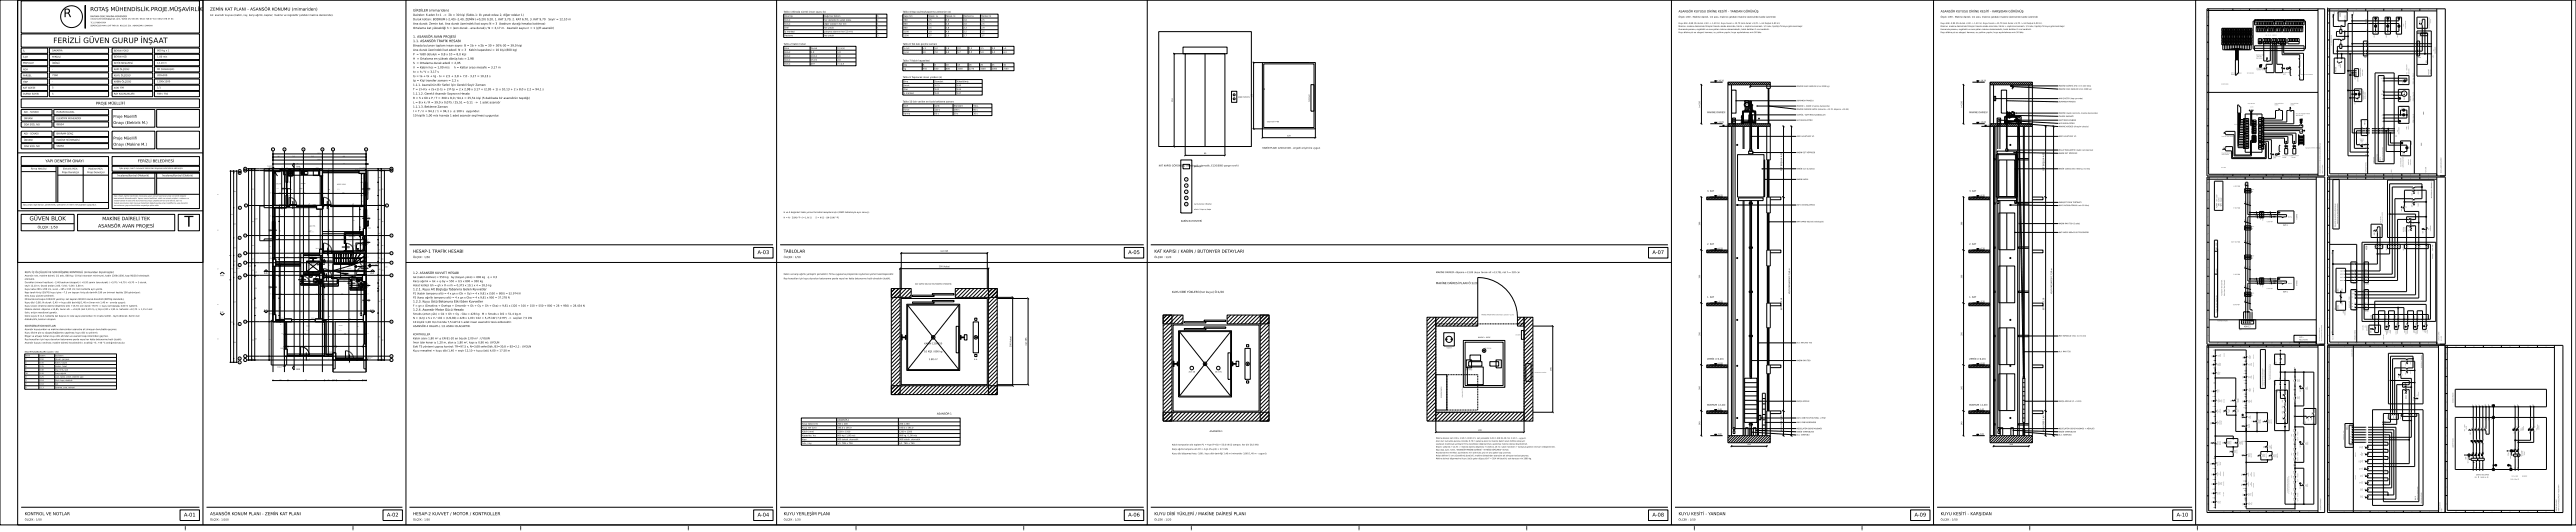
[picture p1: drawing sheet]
<svg xmlns="http://www.w3.org/2000/svg" width="2919mm" height="602mm" viewBox="0 0 2919 602" stroke-linecap="round" stroke-linejoin="round" font-family="sans-serif">
<defs><g id="words">
<text font-size="16.8" x="209" y="256">T</text>
<text font-size="13.2" x="72" y="19">R</text>
<text font-size="8.4" x="60" y="49">FERİZLİ GÜVEN GURUP İNŞAAT</text>
<g font-size="6.3">
<text x="102" y="13">ROTAŞ MÜHENDİSLİK.PROJE.MÜŞAVİRLİK</text>
<text x="33" y="249">GÜVEN BLOK</text>
</g>
<g font-size="5.8">
<text x="858" y="288">A-03</text>
<text x="1278" y="288">A-05</text>
<text x="1872" y="288">A-07</text>
<text x="208" y="585">A-01</text>
<text x="438" y="585">A-02</text>
<text x="858" y="585">A-04</text>
<text x="1278" y="585">A-06</text>
<text x="1872" y="585">A-08</text>
<text x="2169" y="585">A-09</text>
<text x="2466" y="585">A-10</text>
</g>
<g font-size="5.2">
<text x="116" y="249">MAKİNE DAİRELİ TEK</text>
<text x="111" y="257">ASANSÖR AVAN PROJESİ</text>
</g>
<g font-size="4.7">
<text x="238" y="12">ZEMİN KAT PLANI - ASANSÖR KONUMU (mimariden)</text>
<text x="468" y="286">HESAP-1 TRAFİK HESABI</text>
<text x="888" y="286">TABLOLAR</text>
<text x="1308" y="286">KAT KAPISI / KABİN / BUTONYER DETAYLARI</text>
<text x="28" y="583">KONTROL VE NOTLAR</text>
<text x="238" y="583">ASANSÖR KONUM PLANI - ZEMİN KAT PLANI</text>
<text x="468" y="583">HESAP-2 KUVVET / MOTOR / KONTROLLER</text>
<text x="888" y="583">KUYU YERLEŞİM PLANI</text>
<text x="1308" y="583">KUYU DİBİ YÜKLERİ / MAKİNE DAİRESİ PLANI</text>
<text x="1902" y="583">KUYU KESİTİ - YANDAN</text>
<text x="2199" y="583">KUYU KESİTİ - KARŞIDAN</text>
</g>
<g font-size="4.2">
<text x="109" y="118">PROJE MÜELLİFİ</text>
<text x="128" y="133">Proje Müellif</text>
<text x="152" y="133">i</text>
<text x="128" y="140">Onayı (Elektrik M.)</text>
<text x="128" y="158">Proje Müellif</text>
<text x="152" y="158">i</text>
<text x="128" y="165">Onayı (Makine M.)</text>
<text x="51" y="184">YAPI DENETİM ONAYI</text>
<text x="156" y="184">FERİZLİ BELEDİYESİ</text>
</g>
<text font-size="3.7" x="43" y="258">ÖLÇEK :1/50</text>
<g font-size="3.6">
<text x="468" y="13">GİRDİLER (mimariden)</text>
<text x="468" y="43">1. ASANSÖR AVAN PROJESİ</text>
<text x="468" y="48">1.1. ASANSÖR TRAFİK HESABI</text>
</g>
<g font-size="3.4">
<text x="1902" y="14">ASANSÖR KUYUSU DİKİNE KESİTİ - YANDAN GÖRÜNÜŞ</text>
<text x="2199" y="14">ASANSÖR KUYUSU DİKİNE KESİTİ - KARŞIDAN GÖRÜNÜŞ</text>
<text x="468" y="310">1.2. ASANSÖR KUVVET HESABI</text>
<text x="468" y="328">1.2.1. Kuyu Alt Boşluğu Tabanına Gelen Kuvvetler</text>
<text x="468" y="342">1.2.3. Kuyu Üstü Betonuna Etki Eden Kuvvetler</text>
<text x="468" y="352">1.2.4. Asansör Motor Gücü Hesabı</text>
</g>
<g font-size="3.1">
<text x="468" y="18">Daireler: 6 adet 3+1 -&gt; Σb = 30 kişi (Tablo-1: ilk yatak odası 2, diğer odalar 1)</text>
<text x="468" y="23">Durak kotları: BODRUM (-2,40) -2,40, ZEMİN (+0,20) 0,20, 1. KAT 3,70, 2. KAT 6,70, 3. KAT 9,70</text>
<text x="621" y="23">Seyir = 12,10 m</text>
<text x="468" y="28">Ana durak: Zemin kat. Ana durak üzerindeki kat sayısı N = 3 (bodrum durağı hesaba katılmaz)</text>
<text x="468" y="33">Ortalama kat yüksekliği h = (son durak - ana durak) / N = 3,17 m. Asansör sayısı n = 1 (çift asansör)</text>
<text x="468" y="53">Binada bulunan toplam insan sayısı B = Σb + n·Σb = 30 + 30%·30 = 39,0 kişi</text>
<text x="468" y="58">Ana durak üzerindeki kat adedi N = 3</text>
<text x="531" y="58">Kabin kapasitesi = 10 kişi (800 kg)</text>
<text x="468" y="62">P = %80 doluluk = 0,8 x 10 = 8,0 kişi</text>
<text x="468" y="67">H = Ortalama en yüksek dönüş katı = 2,98</text>
<text x="468" y="72">S = Ortalama durak adedi = 2,95</text>
<text x="468" y="77">V = Kabin hızı = 1,00 m/s</text>
<text x="514" y="77">h = Katlar arası mesafe = 3,17 m</text>
<text x="468" y="82">tv = h / V = 3,17 s</text>
<text x="468" y="87">ts = ta + tk + tg - tv = 2,5 + 3,8 + 7,0 - 3,17 = 10,13 s</text>
<text x="468" y="92">tp = Kişi transfer zamanı = 2,2 s</text>
<text x="468" y="97">1.1.1. Asansörün Bir Seferi İçin Gerekli Seyir Zamanı</text>
<text x="468" y="102">T = 2·H·tv + (S+1)·ts + 2·P·tp = 2 x 2,98 x 3,17 + (2,95 + 1) x 10,13 + 2 x 8,0 x 2,2 = 94,1 s</text>
<text x="468" y="107">1.1.1.2. Gerekli Asansör Sayısının Hesabı</text>
<text x="468" y="112">R = 5 x 60 x P / T = 300 x 8,0 / 94,1 = 25,51 kişi (5 dakikada bir asansörün taşıdığı)</text>
<text x="468" y="117">L = B x k / R = 39,0 x 0,075 / 25,51 = 0,11 -&gt; 1 adet asansör</text>
<text x="468" y="122">1.1.1.3. Bekleme Zamanı</text>
<text x="468" y="127">I = T / n = 94,1 / 1 = 94,1 s ≤ 100 s uygundur.</text>
<text x="468" y="132">10 kişilik 1,00 m/s hızında 1 adet asansör seçilmesi uygundur.</text>
<text x="1627" y="321">MAKİNE DAİRESİ PLANI Ö:1/20</text>
<text x="1328" y="331">KUYU DİBİ YÜKLERİ (her kuyu) Ö:1/20</text>
</g>
<g font-size="2.9">
<text x="468" y="292">ÖLÇEK : 1/50</text>
<text x="888" y="292">ÖLÇEK : 1/50</text>
<text x="1308" y="292">ÖLÇEK : 1/20</text>
<text x="468" y="315">Gk (kabin kütlesi) = 550 kg</text>
<text x="511" y="315">Gy (beyan yükü) = 800 kg</text>
<text x="553" y="315">q = 0,5</text>
<text x="468" y="319">Karşı ağırlık = Gk + q·Gy = 550 + 0,5 x 800 = 950 kg</text>
<text x="468" y="324">Halat kütlesi Gh = gh x lh x nh = 0,373 x 19,1 x 4 = 28,5 kg</text>
<text x="468" y="333">P1 (kabin tamponu altı) = 4 x gn x (Gk + Gy) = 4 x 9,81 x (550 + 800) = 52.974 N</text>
<text x="468" y="338">P2 (karşı ağırlık tamponu altı) = 4 x gn x Gka = 4 x 9,81 x 950 = 37.278 N</text>
<text x="468" y="347">F = gn x (Gmakina + Gsehpa + Gmontör + Gk + Gy + Gh + Gka) = 9,81 x (320 + 100 + 150 + 550 + 800 + 28 + 950) = 28.434 N</text>
<text x="468" y="356">Smaks (artan yük) = Gk + Gh + Gy - Gka = 428 kg</text>
<text x="546" y="356">M = Smaks x D/2 = 51,4 kg.m</text>
<text x="468" y="361">N = (1/η) x S x V / 102 = (1/0,80) x 428 x 1,00 / 102 = 5,25 kW (7,0 HP) -&gt; seçilen 7,5 kW</text>
<text x="468" y="365">10 kişilik 1,00 m/s hızında 7,5 kW lık 1 adet insan asansörü tesis edilecektir.</text>
<text x="468" y="370">ASANSÖR 4 HALATLI, 1/1 ASKILI OLACAKTIR.</text>
<text x="468" y="379">KONTROLLER</text>
<text x="468" y="384">Kabin alanı 1,80 m² ≤ EN 81-20 en büyük 2,00 m² : UYGUN</text>
<text x="468" y="389">İmar (dar kenar ≥ 1,20 m, alan ≥ 1,80 m², kapı ≥ 0,90 m): UYGUN</text>
<text x="468" y="393">Eski TS yöntemi çapraz kontrol: TR=97,5 s, N=3,08 sefer/5dk, B3=30,8 &gt; B2=2,2 : UYGUN</text>
<text x="468" y="398">Kuyu mesafesi ≈ kuyu dibi 1,40 + seyir 12,10 + kuyu üstü 4,00 = 17,50 m</text>
<text x="1062" y="469">ASANSÖR-1</text>
<text x="28" y="589">ÖLÇEK : 1/50</text>
<text x="238" y="589">ÖLÇEK : 1/100</text>
<text x="468" y="589">ÖLÇEK : 1/50</text>
<text x="888" y="589">ÖLÇEK : 1/20</text>
<text x="1308" y="589">ÖLÇEK : 1/20</text>
<text x="1902" y="589">ÖLÇEK : 1/50</text>
<text x="2199" y="589">ÖLÇEK : 1/50</text>
</g>
<g font-size="2.8">
<text x="28" y="309">KUYU İÇ ÖLÇÜLERİ VE SON DÖŞEME KONTROLÜ (mimariden ölçülmüştür)</text>
<text x="28" y="370">KOORDİNASYON NOTLARI</text>
</g>
<text font-size="2.7" x="238" y="18">A1: asansör kuyusu (kabin, ray, karşı ağırlık, kapılar; makine ve regülatör çatıdaki makine dairesinde).</text>
<g font-size="2.6">
<text x="26" y="58">İL</text>
<text x="59" y="58">SAKARYA</text>
<text x="129" y="58">BEYAN YÜKÜ</text>
<text x="178" y="58">800 kg x 1</text>
<text x="26" y="65">İLÇE</text>
<text x="59" y="65">FERİZLİ</text>
<text x="129" y="65">BEYAN HIZI</text>
<text x="178" y="65">1,00 m/s</text>
<text x="26" y="72">MAHALLE</text>
<text x="59" y="72">İNÖNÜ</text>
<text x="129" y="72">SEYİR MESAFESİ</text>
<text x="178" y="72">12,10 m</text>
<text x="26" y="79">ADA</text>
<text x="129" y="79">KAPI ÖLÇÜSÜ</text>
<text x="178" y="79">90 (teleskopik)</text>
<text x="26" y="86">PARSEL</text>
<text x="59" y="86">7260</text>
<text x="129" y="86">KUYU ÖLÇÜSÜ</text>
<text x="178" y="86">200x200</text>
<text x="26" y="94">YİBF</text>
<text x="129" y="93">KABİN ÖLÇÜSÜ</text>
<text x="178" y="93">1200x1500</text>
<text x="26" y="100">KAT ADEDİ</text>
<text x="59" y="100">5</text>
<text x="129" y="100">ASKI TİPİ</text>
<text x="178" y="100">1/1</text>
<text x="26" y="107">DURAK SAYISI</text>
<text x="59" y="107">5</text>
<text x="129" y="107">RAY KALINLIKLARI</text>
<text x="178" y="107">T89 / T50</text>
<text x="27" y="128">ADI - SOYADI</text>
<text x="64" y="128">HASAN DALDAL</text>
<text x="27" y="135">ÜNVANI</text>
<text x="64" y="135">ELEKTRİK MÜHENDİSİ</text>
<text x="27" y="142">ODA SİCİL NO</text>
<text x="64" y="142">86554</text>
<text x="27" y="152">ADI - SOYADI</text>
<text x="64" y="152">BAYRAM GENÇ</text>
<text x="27" y="159">ÜNVANI</text>
<text x="64" y="159">MAKİNE MÜHENDİSİ</text>
<text x="27" y="166">ODA SİCİL NO</text>
<text x="64" y="166">56858</text>
<text x="1431" y="168">KABİN PLANI 1200x1500 - engelli erişimine uygun</text>
<text x="35" y="192">Firma Yetkilisi</text>
<text x="71" y="192">Elektrik Müh.</text>
<text x="100" y="192">Makine Müh.</text>
<text x="1313" y="188">KAT KAPISI GÖRÜNÜŞ</text>
<text x="1341" y="188">Ü (teleskopik otomatik, E120/EI60 yangın sınıfı)</text>
<text x="70" y="196">Proje Denetçisi</text>
<text x="99" y="196">Proje Denetçisi</text>
<text x="133" y="199">İnceleme/Kontrol (Mekanik)</text>
<text x="184" y="199">İnceleme/Kontrol (Elektrik)</text>
<text x="1338" y="251">KABİN BUTONYERİ</text>
<text x="1047" y="390">KABİN 120x150</text>
<text x="1047" y="399">10 KİŞİ / 800 kg</text>
<text x="1052" y="407">1.80 m²</text>
</g>
<g font-size="2.5">
<text x="888" y="14">Tablo-1 Binada sürekli insan sayısı (b)</text>
<text x="1023" y="14">Tablo-4 Kapı açılma/kapanma zamanları (s)</text>
<text x="1902" y="20">Ölçek 1/50 - Makine daireli, 1/1 askı, makine çatıdaki makine dairesinde kaide üzerinde</text>
<text x="2199" y="20">Ölçek 1/50 - Makine daireli, 1/1 askı, makine çatıdaki makine dairesinde kaide üzerinde</text>
<text x="888" y="51">Tablo-2 Kabin hızları</text>
<text x="1023" y="51">Tablo-6 Tek katı geçme zamanı</text>
<text x="1023" y="69">Tablo-7 Kabin kapasitesi</text>
<text x="1023" y="88">Tablo-9 Taşınacak insan yüzdesi (k)</text>
<text x="1023" y="116">Tablo-10 İzin verilen en fazla bekleme zamanı</text>
<text x="1934" y="128">MAKİNE DAİRESİ</text>
<text x="2231" y="128">MAKİNE DAİRESİ</text>
<text x="1934" y="217">3. KAT</text>
<text x="2231" y="217">3. KAT</text>
<text x="1934" y="277">2. KAT</text>
<text x="2231" y="277">2. KAT</text>
<text x="352" y="300">A1</text>
<text x="1627" y="309">MAKİNE DAİRESİ: döşeme +13,85 (kuyu tavanı alt +13,70), net h = 220 cm</text>
<text x="1934" y="337">1. KAT</text>
<text x="2231" y="337">1. KAT</text>
<text x="1934" y="407">ZEMİN (+0,20)</text>
<text x="2231" y="407">ZEMİN (+0,20)</text>
<text x="1934" y="459">BODRUM (-2,40)</text>
<text x="2231" y="459">BODRUM (-2,40)</text>
<text x="1371" y="489">ASANSÖR-1</text>
</g>
<g font-size="2.4">
<text x="102" y="19">BAYRAM GENÇ MAKİNA MÜHENDİSİ</text>
<text x="888" y="311">Kabin ve karşı ağırlık yerleşimi şematiktir; frma uygulama projesinde ray/konsol yerleri kesinleşecektir.</text>
<text x="939" y="311">i</text>
<text x="28" y="313">Asansör: tek, makine daireli, 1/1 askı, 800 kg / 10 kişi (standart minimum), kabin 1200x1500, kapı 90/210 teleskopik</text>
<text x="28" y="317">otomatik.</text>
<text x="888" y="316">Ray konsolları için kuyu duvarları betonarme perde veya her katta betonarme hatıl olmalıdır (statik).</text>
<text x="28" y="320">Duraklar (mimari kesitten): -2,40 bodrum (otopark) / +0,20 zemin (ana durak) / +3,70 / +6,70 / +9,70 -&gt; 5 durak,</text>
<text x="28" y="324">seyir 12,10 m. Durak araları 2,60 / 3,50 / 3,00 / 3,00 m.</text>
<text x="28" y="328">Kuyu kaba 200 x 200 cm, sıvalı ~195 x 195 cm; tüm katlarda aynı yerde.</text>
<text x="28" y="332">Kapı tarafı kirişi (30/70) kuyu içine ~7,5 cm taşıyor: kiriş altı derinlik 190 cm (mimari kesitte 190 görünüyor).</text>
<text x="28" y="336">Kiriş kuyu yüzüne çekilmeli.</text>
<text x="28" y="339">Mimaride kat kapısı 100/220 yazılmış: kat kapıları 90/210 olarak düzeltildi (ROTAŞ standardı).</text>
<text x="28" y="343">Kuyu dibi -3,80; ilk durak -2,40 -&gt; kuyu dibi derinliği 1,40 m (imar min 1,40 m - sınırda uygun).</text>
<text x="28" y="347">Kuyu tavanı (makine dairesi döşemesi altı) +13,70; son durak +9,70 -&gt; kuyu üst boşluğu 4,00 m (yeterli).</text>
<text x="28" y="351">Makine dairesi: döşeme +13,85, tavan altı ~+16,05 (net 2,20 m), iç ölçü 2,00 x 1,95 m. Sahanlık +12,70 -&gt; 1,15 m kot</text>
<text x="28" y="355">farkı, erişim merdiveni gerekir.</text>
<text x="28" y="358">Daire sayısı 6 (1-3. katlarda kat başına 2); oda sayısı planlardan 3+1 kabul edildi - teyit edilecek. Zemin kat</text>
<text x="28" y="362">dükkân/ofs, bodrum otopark.</text>
<text x="39" y="362">i</text>
<text x="28" y="374">Asansör kuyusundan ve makine dairesinden asansöre ait olmayan boru/kablo geçmez.</text>
<text x="28" y="377">Kuyu dibine pis su süzgeci/bağlantısı yapılmaz; kuyu dibi su yalıtımlı.</text>
<text x="28" y="381">Rögar ve altyapı hatları kuyu dibi altından ve asansör kapı önlerinden geçmez.</text>
<text x="28" y="385">Ray konsolları için kuyu duvarları betonarme perde veya her katta betonarme hatıl (statik).</text>
<text x="28" y="389">Asansör kuyusu ısıtılmaz; makine dairesi havalandırılır, sıcaklığı +5..+40 °C aralığında tutulur.</text>
</g>
<g font-size="2.3">
<text x="103" y="22">rotasmuhendislik@gmail.com / 0264 272 00 49 / 0532 728 37 54 / 0532 378 37 54</text>
<text x="889" y="19">Bina tipi</text>
<text x="889" y="23">Konut</text>
<text x="934" y="19">Bağımsız bölüm</text>
<text x="934" y="23">her dairede ilk yatak odası</text>
<text x="994" y="19">b</text>
<text x="994" y="23">2</text>
<text x="1024" y="19">Kapı mm</text>
<text x="1024" y="23">700</text>
<text x="1052" y="19">Telesk. ta</text>
<text x="1052" y="23">2,5</text>
<text x="1072" y="19">Telesk. tk</text>
<text x="1072" y="23">3,0</text>
<text x="1092" y="19">Merkez ta</text>
<text x="1092" y="23">2,0</text>
<text x="1112" y="19">Merkez tk</text>
<text x="1112" y="23">2,5</text>
<text x="889" y="28">Konut</text>
<text x="934" y="28">diğer odaların her biri</text>
<text x="994" y="28">1</text>
<text x="1024" y="28">800</text>
<text x="1052" y="28">2,5</text>
<text x="1072" y="28">3,0</text>
<text x="1092" y="28">2,0</text>
<text x="1112" y="28">2,5</text>
<text x="889" y="32">Otel</text>
<text x="934" y="32">her yatak</text>
<text x="994" y="32">1</text>
<text x="1024" y="32">900</text>
<text x="1052" y="32">2,5</text>
<text x="1072" y="32">3,8</text>
<text x="1092" y="32">2,3</text>
<text x="1112" y="32">2,9</text>
<text x="889" y="37">İş merkezi</text>
<text x="889" y="41">Hastane</text>
<text x="934" y="37">çalışma alanının her 12 m²si</text>
<text x="934" y="41">her yatak</text>
<text x="994" y="37">1</text>
<text x="994" y="41">3</text>
<text x="1024" y="37">1100</text>
<text x="1024" y="41">1300</text>
<text x="1052" y="37">3,0</text>
<text x="1052" y="41">3,7</text>
<text x="1072" y="37">4,0</text>
<text x="1072" y="41">5,0</text>
<text x="1092" y="37">2,5</text>
<text x="1092" y="41">2,7</text>
<text x="1112" y="37">3,5</text>
<text x="1112" y="41">3,7</text>
<text x="889" y="55">Bina</text>
<text x="889" y="60">Konut</text>
<text x="919" y="55">Durak</text>
<text x="919" y="60">2-9</text>
<text x="949" y="55">V (m/s)</text>
<text x="949" y="60">1,0</text>
<text x="1024" y="55">V m/s</text>
<text x="1024" y="60">tg (s)</text>
<text x="1046" y="55">&lt;1</text>
<text x="1046" y="60">10</text>
<text x="1059" y="55">1,0</text>
<text x="1059" y="60">7,0</text>
<text x="1072" y="55">1,6</text>
<text x="1072" y="60">6,0</text>
<text x="1085" y="55">2,0</text>
<text x="1085" y="60">5,7</text>
<text x="1098" y="55">2,5</text>
<text x="1098" y="60">5,5</text>
<text x="1111" y="55">3,5</text>
<text x="1111" y="60">5,0</text>
<text x="1124" y="55">5,0</text>
<text x="1124" y="60">4,5</text>
<text x="1137" y="55">&gt;5</text>
<text x="1137" y="60">4,3</text>
<text x="889" y="64">Konut</text>
<text x="919" y="64">10-14</text>
<text x="949" y="64">1,6</text>
<text x="889" y="69">Konut</text>
<text x="919" y="69">15-19</text>
<text x="949" y="69">2,0</text>
<text x="889" y="73">Konut</text>
<text x="919" y="73">20+</text>
<text x="949" y="73">&gt;=2,5</text>
<text x="1024" y="74">Kişi</text>
<text x="1046" y="74">6</text>
<text x="1059" y="74">8</text>
<text x="1072" y="74">10</text>
<text x="1085" y="74">13</text>
<text x="1098" y="74">16</text>
<text x="1111" y="74">20</text>
<text x="1124" y="74">25</text>
<text x="1137" y="74">30</text>
<text x="1024" y="79">kg</text>
<text x="1046" y="79">450</text>
<text x="1059" y="79">630</text>
<text x="1072" y="79">800</text>
<text x="1085" y="79">1000</text>
<text x="1098" y="79">1275</text>
<text x="1111" y="79">1600</text>
<text x="1124" y="79">2000</text>
<text x="1137" y="79">2500</text>
<text x="1024" y="93">Bina</text>
<text x="1059" y="93">Standart</text>
<text x="1084" y="93">Yükseltilmiş</text>
<text x="1024" y="97">Konut</text>
<text x="1024" y="102">Otel</text>
<text x="1059" y="97">%7,5</text>
<text x="1059" y="102">%12</text>
<text x="1084" y="97">%10</text>
<text x="1084" y="102">%15</text>
<text x="1024" y="106">İş merkezi</text>
<text x="1059" y="106">%15</text>
<text x="1084" y="106">%17</text>
<text x="1024" y="121">Sınıf</text>
<text x="1024" y="125">Konut</text>
<text x="1059" y="121">Şartlı</text>
<text x="1059" y="125">120 s</text>
<text x="1081" y="121">Standart</text>
<text x="1081" y="125">100 s</text>
<text x="1103" y="121">Yüks.</text>
<text x="1103" y="125">80 s</text>
<text x="1024" y="129">Karma</text>
<text x="1059" y="129">60 s</text>
<text x="1081" y="129">50 s</text>
<text x="1103" y="129">30 s</text>
<text x="308" y="170">1</text>
<text x="321" y="170">2</text>
<text x="343" y="170">3</text>
<text x="364" y="170">4</text>
<text x="376" y="170">5</text>
<text x="414" y="170">6</text>
<text x="336" y="189">B-B</text>
<text x="270" y="195">A</text>
<text x="270" y="197">B</text>
<text x="277" y="194">B</text>
<text x="277" y="192">A</text>
<text x="442" y="194">B</text>
<text x="442" y="192">A</text>
<text x="2019" y="193" transform="rotate(-90 2019 193)">ÜST BOŞLUK 4,00</text>
<text x="2316" y="193" transform="rotate(-90 2316 193)">ÜST BOŞLUK 4,00</text>
<text x="277" y="234">C</text>
<text x="437" y="234">C</text>
<text x="271" y="236">C</text>
<text x="888" y="241">H ve S değerleri tablo yerine formülle hesaplanmıştır (MMO tablolarıyla aynı sonuç):</text>
<text x="888" y="247">H = N - Σ(i/N)^P (i=1..N-1)</text>
<text x="924" y="247">S = N·[1 - ((N-1)/N)^P]</text>
<text x="276" y="268">D</text>
<text x="442" y="268">D</text>
<text x="270" y="270">D</text>
<text x="277" y="288">E</text>
<text x="442" y="288">E</text>
<text x="1066" y="285">net 195</text>
<text x="270" y="290">E</text>
<text x="277" y="298">F</text>
<text x="443" y="298">F</text>
<text x="270" y="301">F</text>
<text x="1064" y="302">200 (kaba)</text>
<text x="299" y="310">A-A</text>
<text x="420" y="310">A-A</text>
<text x="250" y="313">A-A</text>
<text x="270" y="315">G</text>
<text x="276" y="313">G</text>
<text x="442" y="313">G</text>
<text x="2028" y="332" transform="rotate(-90 2028 332)">KUYU MESAFESİ 17,50 m</text>
<text x="2325" y="332" transform="rotate(-90 2325 332)">KUYU MESAFESİ 17,50 m</text>
<text x="299" y="352">C-C</text>
<text x="420" y="352">C-C</text>
<text x="2019" y="351" transform="rotate(-90 2019 351)">SEYİR 12,10</text>
<text x="2316" y="351" transform="rotate(-90 2316 351)">SEYİR 12,10</text>
<text x="249" y="354">C-C</text>
<text x="276" y="365">H</text>
<text x="442" y="365">H</text>
<text x="270" y="368">H</text>
<text x="1146" y="393" transform="rotate(-90 1146 393)">200 (kaba)</text>
<text x="1163" y="391" transform="rotate(-90 1163 391)">net 195</text>
<text x="28" y="399">KALEM KALINLIKLARI (ozalit / ctb)</text>
<text x="271" y="407">I</text>
<text x="277" y="404">I</text>
<text x="443" y="404">I</text>
<text x="271" y="411">J</text>
<text x="277" y="409">J</text>
<text x="443" y="409">J</text>
<text x="336" y="419">B-B</text>
<text x="949" y="476">ASANSÖR-1</text>
<text x="909" y="480">Kuyu kaba (cm)</text>
<text x="909" y="485">Kuyu net (cm)</text>
<text x="949" y="480">200 x 200</text>
<text x="949" y="485">195.0 x 195.0</text>
<text x="1019" y="480">200 x 200</text>
<text x="1019" y="485">195.0 x 195.0</text>
<text x="909" y="489">Kabin (mm)</text>
<text x="949" y="489">1200 x 1500</text>
<text x="1019" y="489">1200 x 1500</text>
<text x="2019" y="488" transform="rotate(-90 2019 488)">KUYU DİBİ 1,40</text>
<text x="2316" y="488" transform="rotate(-90 2316 488)">KUYU DİBİ 1,40</text>
<text x="909" y="494">Kapasite / hız</text>
<text x="909" y="498">Kapı</text>
<text x="949" y="494">800 kg / 1,00 m/s</text>
<text x="949" y="498">900 telesk. otomatik</text>
<text x="1019" y="494">800 kg / 1,00 m/s</text>
<text x="1019" y="498">900 telesk. otomatik</text>
<text x="909" y="502">Askı / ray</text>
<text x="949" y="502">1/1 T89 + T50</text>
<text x="1019" y="502">1/1 T89 + T50</text>
<text x="1328" y="504">Kabin tamponları altı toplam P1 = 4·gn·(P+Q) = 53,0 kN (2 tampon, her biri 26,5 kN)</text>
<text x="1328" y="509">Karşı ağırlık tamponu altı P2 = 4·gn·(P+q·Q) = 37,3 kN</text>
<text x="1328" y="514">Kuyu dibi döşemesi kotu -3,80 ; kuyu dibi derinliği 1,40 m (mimaride -3,80 (1,40 m - uygun)).</text>
</g>
<g font-size="2.2">
<text x="1902" y="27">Kuyu dibi -3,80 (ilk durak -2,40 -&gt; 1,40 m). Kuyu tavanı +13,70 (son durak +9,70 -&gt; üst boşluk 4,00 m).</text>
<text x="2199" y="27">Kuyu dibi -3,80 (ilk durak -2,40 -&gt; 1,40 m). Kuyu tavanı +13,70 (son durak +9,70 -&gt; üst boşluk 4,00 m).</text>
<text x="1902" y="30">Makine: makine dairesinde titreşim takozlu kaide üzerinde, tahrik + saptırma kasnaklı, 1/1 askı; tip/ölçü frmaya göre kesinleşir.</text>
<text x="1902" y="34">Kumanda panosu, regülatör ve ana şalter makine dairesindedir; halat delikleri 5 cm bordürlü.</text>
<text x="2017" y="30">i</text>
<text x="2199" y="30">Makine: makine dairesinde titreşim takozlu kaide üzerinde, tahrik + saptırma kasnaklı, 1/1 askı; tip/ölçü frmaya göre kesinleşir.</text>
<text x="2199" y="34">Kumanda panosu, regülatör ve ana şalter makine dairesindedir; halat delikleri 5 cm bordürlü.</text>
<text x="2314" y="30">i</text>
<text x="1902" y="37">Kuyu dibine pis su süzgeci konmaz, su yalıtımı yapılır; kuyu aydınlatması min 50 lüks.</text>
<text x="2199" y="37">Kuyu dibine pis su süzgeci konmaz, su yalıtımı yapılır; kuyu aydınlatması min 50 lüks.</text>
<text x="135" y="191">İşbu proje; mer'i mevzuat hükümleri kapsamında tetkik edilmiştir.</text>
</g>
<g font-size="2.1">
<text x="2653" y="19" transform="rotate(-90 2653 19)">DFC</text>
<text x="1946" y="92">+16,20</text>
<text x="2243" y="92">+16,20</text>
<text x="1403" y="110">çağrı butonu</text>
<text x="1419" y="110" transform="rotate(-90 1419 110)">150</text>
<text x="1329" y="115" transform="rotate(-90 1329 115)">210</text>
<text x="1926" y="122" transform="rotate(-90 1926 122)">h=220</text>
<text x="2223" y="122" transform="rotate(-90 2223 122)">h=220</text>
<text x="1946" y="139">+13,85</text>
<text x="2243" y="139">+13,85</text>
<text x="1458" y="154">120</text>
<text x="1364" y="174">90</text>
<text x="1946" y="222">+9,70</text>
<text x="2243" y="222">+9,70</text>
<text x="26" y="232">İşbu proje; ilgili kanun, yönetmelik, şartname ve mer'i mevzuatlara uygundur.</text>
<text x="1926" y="255" transform="rotate(-90 1926 255)">300</text>
<text x="2223" y="255" transform="rotate(-90 2223 255)">300</text>
<text x="1946" y="282">+6,70</text>
<text x="2243" y="282">+6,70</text>
<text x="2682" y="283" transform="rotate(-90 2682 283)">KDB</text>
<text x="1926" y="315" transform="rotate(-90 1926 315)">300</text>
<text x="2223" y="315" transform="rotate(-90 2223 315)">300</text>
<text x="1946" y="342">+3,70</text>
<text x="2243" y="342">+3,70</text>
<text x="2543" y="370">KBK-12</text>
<text x="1926" y="380" transform="rotate(-90 1926 380)">350</text>
<text x="2223" y="380" transform="rotate(-90 2223 380)">350</text>
<text x="29" y="403">Renk</text>
<text x="29" y="407">7</text>
<text x="45" y="403">Kalem</text>
<text x="45" y="407">0.50</text>
<text x="63" y="403">Kullanım</text>
<text x="63" y="407">duvar, çerçeve</text>
<text x="1104" y="407">K.A.</text>
<text x="29" y="411">5</text>
<text x="45" y="411">0.35</text>
<text x="63" y="411">kabin, başlık</text>
<text x="1946" y="412">+0,20</text>
<text x="2243" y="412">+0,20</text>
<text x="29" y="415">6</text>
<text x="29" y="419">1</text>
<text x="45" y="415">0.35</text>
<text x="45" y="419">0.30</text>
<text x="63" y="415">motor, halat</text>
<text x="63" y="419">ray, kiriş, yük</text>
<text x="1758" y="420" transform="rotate(-90 1758 420)">195</text>
<text x="29" y="423">30</text>
<text x="45" y="423">0.30</text>
<text x="63" y="423">karşı ağırlık</text>
<text x="29" y="427">4</text>
<text x="29" y="431">3</text>
<text x="45" y="427">0.25</text>
<text x="45" y="431">0.18</text>
<text x="63" y="427">yazı, tablo, antet, elektrik yazı</text>
<text x="63" y="431">ölçü, kapı, elektrik</text>
<text x="29" y="435">2</text>
<text x="45" y="435">0.18</text>
<text x="63" y="435">kot</text>
<text x="29" y="439">8</text>
<text x="45" y="439">0.13</text>
<text x="63" y="439">tarama, sıva, mimari</text>
<text x="1926" y="441" transform="rotate(-90 1926 441)">260</text>
<text x="2223" y="441" transform="rotate(-90 2223 441)">260</text>
<text x="1946" y="464">-2,40</text>
<text x="2243" y="464">-2,40</text>
<text x="1926" y="481" transform="rotate(-90 1926 481)">140</text>
<text x="2223" y="481" transform="rotate(-90 2223 481)">140</text>
<text x="1675" y="487">200</text>
<text x="1946" y="492">-3,80</text>
<text x="2243" y="492">-3,80</text>
<text x="1627" y="496">Makine dairesi net 2,00 x 1,95 m (3,90 m²), net yükseklik 2,20 m (EN 81-20 min 2,10 m - uygun).</text>
<text x="1627" y="500">Alan dar: kumanda panosu önünde 0,70 m çalışma alanı ile makine bakım alanı birlikte sıkışıyor;</text>
<text x="1627" y="503">seçilecek makineyle yerleşim frma tarafından doğrulanmalı, gerekirse makine dairesi büyütülmeli.</text>
<text x="1658" y="503">i</text>
<text x="1980" y="503">200</text>
<text x="2277" y="503">200</text>
<text x="1627" y="506">Erişim: sahanlık +12,70 -&gt; makine dairesi döşemesi +13,85 (1,15 m): sabit merdiven + korkuluk gerekir (mimari netleştirilmeli).</text>
<text x="1627" y="510">Kapı dışa açılır, kilitli, &quot;ASANSÖR MAKİNE DAİRESİ - YETKİSİZ GİRİLMEZ&quot; levhalı.</text>
<text x="1627" y="513">Havalandırma menfezi; aydınlatma min 200 lüks; priz ve ana şalter kapı yanında.</text>
<text x="1627" y="516">Halat delikleri 5 cm yükseltilmiş bordürlü; makine dairesinden asansöre ait olmayan tesisat geçmez.</text>
<text x="1627" y="520">Makine dairesi döşemesine (kuyu üstü) gelen düşey yük F = 28,4 kN (statik); askı kancası min 2000 kg.</text>
</g>
<g font-size="2">
<text x="102" y="30">SEMERCİLER MAH. SAİT FAİK SK. NO:22/C Z01 ADAPAZARI / SAKARYA</text>
<text x="103" y="26">TC:15799549784</text>
<text x="2036" y="98">MAKİNE ASKI KANCASI (min 2000 kg)</text>
<text x="2333" y="98">MAKİNE DAİRESİ AYD. (min 200 lüks)</text>
<text x="2333" y="101">MAKİNE ASKI KANCASI (min 2000 kg)</text>
<text x="2333" y="112">ANA ŞALTER (kapı yanında)</text>
<text x="2036" y="115">KUMANDA PANOSU</text>
<text x="2333" y="116">KUMANDA PANOSU</text>
<text x="2036" y="121">MAKİNE + KAİDE (makine dairesinde)</text>
<text x="2036" y="124">MAKİNE DAİRESİ KAPISI (sahanlık +12,70, döşeme +13,85)</text>
<text x="2036" y="131">TAHRİK / SAPTIRMA KASNAKLARI</text>
<text x="2333" y="129">MAKİNE (kaide üzerinde, makine dairesinde)</text>
<text x="2036" y="137">HIZ REGÜLATÖRÜ</text>
<text x="2333" y="132">TAHRİK KASNAĞI</text>
<text x="2333" y="137">SAPTIRMA KASNAĞI</text>
<text x="2333" y="140">HIZ REGÜLATÖRÜ</text>
<text x="2333" y="144">MAKİNE KAİDESİ (titreşim takozlu)</text>
<text x="2036" y="155">ASKI HALATLARI 1/1</text>
<text x="2333" y="155">ASKI HALATLARI 1/1</text>
<text x="2036" y="173">KABİN ÜST KÖPRÜSÜ</text>
<text x="2333" y="170">HALAT BAĞLANTISI (kabin üst köprüsü)</text>
<text x="2333" y="174">KABİN ÜST KÖPRÜSÜ</text>
<text x="2036" y="192">KABİN (son durakta)</text>
<text x="2333" y="192">KABİN 1200x1500 / 800 kg / 10 kişi</text>
<text x="2036" y="204">KABİN KAPISI</text>
<text x="2036" y="233">KUYU AYDINLATMASI</text>
<text x="2333" y="230">PARAŞÜT FREN TERTİBATI</text>
<text x="2333" y="233">KUYU AYDINLATMASI (min 50 lüks)</text>
<text x="2036" y="252">KAT KAPISI 90/210 (teleskopik)</text>
<text x="2333" y="254">KABİN RAYI T89 (2 adet)</text>
<text x="2333" y="264">KAT KAPISI 900x2100 TELESKOPİK</text>
<text x="1037" y="322">KAT KAPISI 90/210 TELESKOPİK OTOMATİK</text>
<text x="2333" y="381">RAY KONSOLU (max 2,5 m ara)</text>
<text x="2036" y="389">K.A. RAYLARI T50</text>
<text x="2333" y="399">K.A. RAYI T50</text>
<text x="2036" y="409">KABİN RAYI T89</text>
<text x="2036" y="455">KARŞI AĞIRLIK</text>
<text x="2333" y="455">KARŞI AĞIRLIK (P + 0,5Q)</text>
<text x="2036" y="474">KUYU DİBİ STOP BUTONU + PRİZ</text>
<text x="2036" y="479">KUYU DİBİ MERDİVENİ</text>
<text x="2036" y="486">REGÜLATÖR GERGİ KASNAĞI</text>
<text x="2333" y="486">REGÜLATÖR GERGİ KASNAĞI + AĞIRLIĞI</text>
<text x="2036" y="489">KABİN TAMPONLARI</text>
<text x="2333" y="489">KABİN TAMPONLARI</text>
<text x="2036" y="493">K.A. TAMPONU</text>
<text x="2333" y="493">K.A. TAMPONU</text>
</g>
<g font-size="1.9">
<text x="1484" y="115" transform="rotate(-90 1484 115)">butonyer</text>
<text x="1435" y="138">tutamak h=90</text>
<text x="1353" y="189">gösterge</text>
<text x="1353" y="231">kat butonları (Braille)</text>
<text x="1353" y="237">alarm / kapı aç-kapa</text>
<text x="370" y="295">+0.20</text>
<text x="422" y="300">±0.00</text>
<text x="1347" y="421">26.5 kN</text>
<text x="1377" y="421">26.5 kN</text>
</g>
<g font-size="1.8">
<text x="129" y="222">Yapı ruhsatı, ilgililer tarafından mevzuata uygun olarak hazırlanan proje ve teknik belgeler</text>
<text x="129" y="225">esas alınarak düzenlenmiştir. Yapının zemin özellikleri, statik ve mimari projeleri, malzeme ve</text>
<text x="129" y="228">imalat kalitesi ile olası afet durumlarında ortaya çıkabilecek her türlü teknik, idari ve</text>
<text x="129" y="230">hukuki sorumluluk; ilgili mevzuat hükümleri doğrultusunda proje müelliferine, yapı denetim</text>
<text x="129" y="233">sorumlusuna, yapı müteahhidine ve şantiye şefne aittir.</text>
<text x="172" y="233">i</text>
<text x="194" y="230">l</text>
<text x="2515" y="233" transform="rotate(-90 2515 233)">BR:</text>
<text x="2517" y="233" transform="rotate(-90 2517 233)">WH:</text>
<text x="2512" y="235" transform="rotate(-90 2512 235)">YL/GR:</text>
<text x="2587" y="255">KAPI n</text>
<text x="2512" y="283" transform="rotate(-90 2512 283)">130 - 133</text>
<text x="2587" y="331">KAPI 1</text>
<text x="2650" y="330" transform="rotate(-90 2650 330)">DFC</text>
<text x="2605" y="385">FULL AUTO</text>
</g>
<g font-size="1.7">
<text x="1954" y="142">+13,70 kuyu tavanı</text>
<text x="2251" y="142">+13,70 kuyu tavanı</text>
<text x="1675" y="382">MAKİNE + KAİDE</text>
<text x="2660" y="487" transform="rotate(-90 2660 487)">KBK-12</text>
<text x="2738" y="566" transform="rotate(-90 2738 566)">IBC-S</text>
</g>
<g font-size="1.6">
<text x="2692" y="282" transform="rotate(-90 2692 282)">X-IPR</text>
<text x="2705" y="283" transform="rotate(-90 2705 283)">XHT3-C</text>
<text x="2724" y="283" transform="rotate(-90 2724 283)">XHT3-D</text>
<text x="2688" y="360" transform="rotate(-90 2688 360)">X-PS</text>
</g>
<g font-size="1.5">
<text x="1344" y="203">3.</text>
<text x="1344" y="210">2.</text>
<text x="1344" y="217">1.</text>
<text x="1343" y="224">ZE</text>
<text x="2512" y="228" transform="rotate(-90 2512 228)">sari / yesil</text>
<text x="2756" y="224" transform="rotate(-90 2756 224)">REVIZYON EL TERMINALI</text>
<text x="1343" y="231">BO</text>
<text x="2515" y="228" transform="rotate(-90 2515 228)">kahve</text>
<text x="2517" y="228" transform="rotate(-90 2517 228)">beyaz</text>
<text x="2603" y="248" transform="rotate(-90 2603 248)">A KAPISI</text>
<text x="2647" y="257" transform="rotate(-90 2647 257)">Güvenlik devresinde kullanılmayan</text>
<text x="2649" y="253" transform="rotate(-90 2649 253)">kontak var ise köprülenmelidir.</text>
<text x="2603" y="324" transform="rotate(-90 2603 324)">A KAPISI</text>
<text x="2605" y="382">KAPI A</text>
<text x="2806" y="538">ŞEBEKE BESLEMESİ</text>
</g>
<g font-size="1.4">
<text x="2682" y="64" transform="rotate(-180 2682 64)">X-PB1</text>
<text x="2758" y="65" transform="rotate(-90 2758 65)">JP1</text>
<text x="2750" y="71" transform="rotate(-90 2750 71)">KDB</text>
<text x="2647" y="82" transform="rotate(-90 2647 82)">ARCODE</text>
<text x="2723" y="91" transform="rotate(-90 2723 91)">+</text>
<text x="2701" y="111" transform="rotate(-180 2701 111)">PE</text>
<text x="2701" y="130" transform="rotate(-180 2701 130)">NF</text>
<text x="2701" y="133" transform="rotate(-180 2701 133)">KL</text>
<text x="2701" y="137" transform="rotate(-180 2701 137)">PE</text>
<text x="2680" y="141" transform="rotate(-90 2680 141)">KBK-13</text>
<text x="2701" y="144" transform="rotate(-180 2701 144)">NF</text>
<text x="2701" y="149" transform="rotate(-180 2701 149)">PE</text>
<text x="2701" y="146" transform="rotate(-180 2701 146)">1</text>
<text x="2716" y="155" transform="rotate(-90 2716 155)">JC1</text>
<text x="360" y="174">1055</text>
<text x="314" y="177">130</text>
<text x="331" y="177">215</text>
<text x="353" y="177">215</text>
<text x="388" y="177">495</text>
<text x="360" y="181">1055</text>
<text x="2698" y="182" transform="rotate(-90 2698 182)">IBC-S</text>
<text x="264" y="196">20</text>
<text x="285" y="193">20</text>
<text x="428" y="201">133</text>
<text x="313" y="208">BALKON</text>
<text x="341" y="208">MUTFAK</text>
<text x="382" y="209">MÜDÜR ODASI</text>
<text x="285" y="215">395</text>
<text x="428" y="216">150</text>
<text x="432" y="215">395</text>
<text x="2538" y="210" transform="rotate(-180 2538 210)">KBL-D1C-T</text>
<text x="265" y="217">395</text>
<text x="428" y="232">157</text>
<text x="2538" y="235" transform="rotate(-180 2538 235)">KBL-D1C-1</text>
<text x="261" y="243">955</text>
<text x="2597" y="245" transform="rotate(-180 2597 245)">S-KnA</text>
<text x="285" y="251">340</text>
<text x="288" y="248">1097</text>
<text x="428" y="249">200</text>
<text x="432" y="251">340</text>
<text x="265" y="254">340</text>
<text x="350" y="256">AÇIK OFİS</text>
<text x="395" y="268">BANYO WC</text>
<text x="428" y="265">167</text>
<text x="2691" y="266" transform="rotate(-90 2691 266)">SIPK</text>
<text x="428" y="275">60</text>
<text x="2538" y="273" transform="rotate(-180 2538 273)">KBL-D1C-1-EK</text>
<text x="265" y="281">200</text>
<text x="285" y="278">200</text>
<text x="432" y="278">200</text>
<text x="428" y="283">93</text>
<text x="2757" y="284" transform="rotate(-90 2757 284)">KUYU DİBİ</text>
<text x="285" y="294">107</text>
<text x="428" y="292">95</text>
<text x="432" y="294">107</text>
<text x="2757" y="293" transform="rotate(-90 2757 293)">KUTUSU\</text>
<text x="265" y="296">107</text>
<text x="261" y="305">275</text>
<text x="268" y="304">2163</text>
<text x="281" y="302">2163</text>
<text x="428" y="305">150</text>
<text x="435" y="303">2143</text>
<text x="265" y="309">143</text>
<text x="285" y="306">143</text>
<text x="288" y="308">116</text>
<text x="432" y="306">143</text>
<text x="2538" y="310" transform="rotate(-180 2538 310)">KBL-D1C-1</text>
<text x="428" y="317">92</text>
<text x="2597" y="320" transform="rotate(-180 2597 320)">S-K1A</text>
<text x="2670" y="320" transform="rotate(-180 2670 320)">X-PB2</text>
<text x="2680" y="322">X-PB2</text>
<text x="288" y="327">250</text>
<text x="428" y="329">30</text>
<text x="428" y="324">60</text>
<text x="2518" y="334" transform="rotate(-90 2518 334)">Kat Kapıları Tam Otomatik</text>
<text x="2521" y="335" transform="rotate(-90 2521 335)">Kabin Kapısı Tam Otomatik</text>
<text x="285" y="340">525</text>
<text x="428" y="342">250</text>
<text x="432" y="340">525</text>
<text x="265" y="342">525</text>
<text x="2538" y="344" transform="rotate(-180 2538 344)">KBL-D1C-3</text>
<text x="288" y="349">196</text>
<text x="2512" y="354" transform="rotate(-90 2512 354)">S-KnA:</text>
<text x="2650" y="350" transform="rotate(-90 2650 350)">KXCBA</text>
<text x="2670" y="351" transform="rotate(-180 2670 351)">X-PB1</text>
<text x="2680" y="352">X-PB1</text>
<text x="261" y="365">933</text>
<text x="2542" y="366" transform="rotate(-90 2542 366)">135</text>
<text x="2544" y="366" transform="rotate(-90 2544 366)">133</text>
<text x="2547" y="366" transform="rotate(-90 2547 366)">130</text>
<text x="2549" y="366" transform="rotate(-90 2549 366)">120</text>
<text x="2551" y="365" transform="rotate(-90 2551 365)">PE</text>
<text x="2687" y="377" transform="rotate(-90 2687 377)">SS5</text>
<text x="288" y="384">503</text>
<text x="428" y="382">531</text>
<text x="265" y="388">390</text>
<text x="285" y="385">390</text>
<text x="432" y="385">390</text>
<text x="285" y="406">43</text>
<text x="432" y="406">43</text>
<text x="265" y="409">43</text>
<text x="316" y="430">170</text>
<text x="345" y="430">415</text>
<text x="371" y="430">95</text>
<text x="378" y="430">40</text>
<text x="394" y="430">295</text>
<text x="412" y="430">40</text>
<text x="2843" y="516" transform="rotate(-90 2843 516)">FTKU</text>
<text x="2795" y="520" transform="rotate(-90 2795 520)">SMT</text>
<text x="2804" y="541">3/N</text>
<text x="2811" y="541">50/60 Hz, PE</text>
</g>
<g font-size="1.3">
<text x="305" y="191">80/30</text>
<text x="358" y="191">30/80</text>
<text x="402" y="193">80/30</text>
<text x="2767" y="196" transform="rotate(-90 2767 196)">KUYU &amp; KABİN BESLEMESİ</text>
<text x="354" y="232">70/40</text>
<text x="417" y="258">30/80</text>
<text x="358" y="282">30/70</text>
<text x="305" y="293">30/80</text>
<text x="405" y="301">±0.00</text>
<text x="358" y="309">30/70</text>
<text x="407" y="311">40/70</text>
<text x="305" y="356">30/80</text>
<text x="407" y="356">30/80</text>
<text x="1679" y="357">MAKİNE DAİRESİ KAPISI (sahanlıktan; sahanlık +12,70)</text>
<text x="318" y="361">80/30</text>
<text x="353" y="361">80/30</text>
<text x="318" y="395">30/80</text>
<text x="1639" y="394">regülatör</text>
<text x="1682" y="394">askı kancası</text>
<text x="373" y="399">30/80</text>
<text x="2579" y="412" transform="rotate(-90 2579 412)">DFC</text>
<text x="1661" y="419">halat deliği</text>
<text x="1634" y="450" transform="rotate(-90 1634 450)">KUMANDA PANOSU</text>
<text x="2613" y="479" transform="rotate(-90 2613 479)">DFC</text>
<text x="2706" y="474" transform="rotate(-90 2706 474)">XHT2-C</text>
<text x="2721" y="474" transform="rotate(-90 2721 474)">XHT2-D</text>
<text x="2666" y="503" transform="rotate(-180 2666 503)">XATC-1</text>
<text x="2744" y="570" transform="rotate(-90 2744 570)">REVIZYON KUTUSU</text>
<text x="2630" y="577" transform="rotate(-90 2630 577)">GÜVENLİK DEVRESİ</text>
<text x="2897" y="578" transform="rotate(-90 2897 578)">ŞEBEKE BESLEMESİ</text>
<text x="2900" y="578" transform="rotate(-90 2900 578)">KABİN ve KUYU BESLEMELERİ - KOLON HATTI</text>
</g>
<g font-size="1.2">
<text x="2650" y="12" transform="rotate(-90 2650 12)">A</text>
<text x="2671" y="12" transform="rotate(-90 2671 12)">B</text>
<text x="2691" y="12" transform="rotate(-90 2691 12)">C</text>
<text x="2711" y="12" transform="rotate(-90 2711 12)">D</text>
<text x="2732" y="12" transform="rotate(-90 2732 12)">E</text>
<text x="2752" y="12" transform="rotate(-90 2752 12)">F</text>
<text x="2639" y="17" transform="rotate(-90 2639 17)">9</text>
<text x="2639" y="12" transform="rotate(-90 2639 12)">A4</text>
<text x="2645" y="17" transform="rotate(-90 2645 17)">3031.0</text>
<text x="2649" y="16" transform="rotate(-90 2649 16)">A17</text>
<text x="2667" y="17" transform="rotate(-90 2667 17)">3031.0</text>
<text x="2644" y="21" transform="rotate(-90 2644 21)">100</text>
<text x="2658" y="23" transform="rotate(-90 2658 23)">PI6 (SHLI)</text>
<text x="2665" y="20" transform="rotate(-90 2665 20)">PE</text>
<text x="2682" y="22" transform="rotate(-180 2682 22)">PE</text>
<text x="2650" y="30">1</text>
<text x="2655" y="30">2</text>
<text x="2682" y="25" transform="rotate(-180 2682 25)">NS</text>
<text x="2742" y="25" transform="rotate(-90 2742 25)">SLS</text>
<text x="2682" y="34" transform="rotate(-180 2682 34)">4</text>
<text x="2639" y="36" transform="rotate(-90 2639 36)">8</text>
<text x="2743" y="41" transform="rotate(-90 2743 41)">X-PSL</text>
<text x="2747" y="40" transform="rotate(-90 2747 40)">3S</text>
<text x="2750" y="39" transform="rotate(-90 2750 39)">3</text>
<text x="2649" y="46">3</text>
<text x="2655" y="46">4</text>
<text x="2682" y="48" transform="rotate(-180 2682 48)">PE</text>
<text x="2691" y="43" transform="rotate(-90 2691 43)">LS-n</text>
<text x="2704" y="43" transform="rotate(-90 2704 43)">LS-2</text>
<text x="2717" y="43" transform="rotate(-90 2717 43)">LS-1</text>
<text x="2741" y="48" transform="rotate(-180 2741 48)">PE</text>
<text x="2682" y="51" transform="rotate(-180 2682 51)">NS</text>
<text x="2741" y="51" transform="rotate(-180 2741 51)">NS</text>
<text x="2639" y="55" transform="rotate(-90 2639 55)">7</text>
<text x="2682" y="59" transform="rotate(-180 2682 59)">3</text>
<text x="2682" y="56" transform="rotate(-180 2682 56)">3S</text>
<text x="2740" y="59" transform="rotate(-180 2740 59)">3</text>
<text x="2741" y="56" transform="rotate(-180 2741 56)">3S</text>
<text x="2556" y="63">makina &amp; motor</text>
<text x="2556" y="64">^Iyanı acil</text>
<text x="2740" y="65">X-PB1</text>
<text x="2556" y="66">stop butonu</text>
<text x="2649" y="69" transform="rotate(-90 2649 69)">R1O</text>
<text x="2654" y="68" transform="rotate(-90 2654 68)">R1</text>
<text x="2557" y="78">makina dairesi</text>
<text x="2639" y="74" transform="rotate(-90 2639 74)">6</text>
<text x="2651" y="75" transform="rotate(-90 2651 75)">PR1</text>
<text x="2652" y="77" transform="rotate(-90 2652 77)">(SHLO)</text>
<text x="2557" y="79">regülatör kontağı</text>
<text x="2587" y="82">üst limit kesici</text>
<text x="2645" y="83" transform="rotate(-90 2645 83)">A1</text>
<text x="2754" y="84" transform="rotate(-90 2754 84)">KUTUSU</text>
<text x="2587" y="84">şalter</text>
<text x="2607" y="85">kat kapı kilit kontakları</text>
<text x="2669" y="90" transform="rotate(-90 2669 90)">JM1</text>
<text x="2701" y="88" transform="rotate(-180 2701 88)">1000</text>
<text x="2752" y="85" transform="rotate(-90 2752 85)">KUYU DİBİ</text>
<text x="2639" y="94" transform="rotate(-90 2639 94)">5</text>
<text x="2701" y="91" transform="rotate(-180 2701 91)">AA</text>
<text x="2723" y="95" transform="rotate(-90 2723 95)">LCA</text>
<text x="2735" y="95" transform="rotate(-90 2735 95)">12Vdc / max. 150mA</text>
<text x="2701" y="106" transform="rotate(-180 2701 106)">FAN</text>
<text x="2701" y="103" transform="rotate(-180 2701 103)">NF</text>
<text x="2720" y="105" transform="rotate(-180 2720 105)">N</text>
<text x="2639" y="113" transform="rotate(-90 2639 113)">4</text>
<text x="2720" y="108" transform="rotate(-180 2720 108)">U</text>
<text x="2725" y="113" transform="rotate(-90 2725 113)">FAN2</text>
<text x="2547" y="117">kuyu dibi priz</text>
<text x="2578" y="117">kuyu aydınlatma</text>
<text x="2578" y="119">butonu</text>
<text x="2596" y="117">kuyu giriş stop</text>
<text x="2596" y="119">butonu</text>
<text x="2669" y="118" transform="rotate(-90 2669 118)">PL1</text>
<text x="2735" y="115" transform="rotate(-90 2735 115)">230Vac / max. 2A</text>
<text x="2722" y="124" transform="rotate(-90 2722 124)">LKL</text>
<text x="2602" y="129">kuyu dibi regülatör makara</text>
<text x="2602" y="131">gergi kontağı</text>
<text x="2639" y="132" transform="rotate(-90 2639 132)">3</text>
<text x="2675" y="138" transform="rotate(-90 2675 138)">A18</text>
<text x="2682" y="144" transform="rotate(-180 2682 144)">NF</text>
<text x="2735" y="139" transform="rotate(-90 2735 139)">230Vac / max. 2A</text>
<text x="2677" y="146" transform="rotate(-180 2677 146)">1</text>
<text x="2678" y="144" transform="rotate(-180 2678 144)">NF</text>
<text x="2678" y="149" transform="rotate(-180 2678 149)">PE</text>
<text x="2682" y="149" transform="rotate(-180 2682 149)">PE</text>
<text x="2682" y="146" transform="rotate(-180 2682 146)">1</text>
<text x="2517" y="155">kuyu dibi alarm butonu</text>
<text x="2639" y="151" transform="rotate(-90 2639 151)">2</text>
<text x="2682" y="162" transform="rotate(-180 2682 162)">1F</text>
<text x="2612" y="168">kuyu giriş merdiven kontağı</text>
<text x="2673" y="164" transform="rotate(-180 2673 164)">C6A</text>
<text x="2674" y="162" transform="rotate(-180 2674 162)">1</text>
<text x="2678" y="162" transform="rotate(-180 2678 162)">2</text>
<text x="2680" y="164" transform="rotate(-180 2680 164)">FKL</text>
<text x="2682" y="166" transform="rotate(-180 2682 166)">NF</text>
<text x="2733" y="164" transform="rotate(-90 2733 164)">230Vac</text>
<text x="2517" y="174">kuyu dışından revizyon</text>
<text x="2639" y="171" transform="rotate(-90 2639 171)">1</text>
<text x="2682" y="170" transform="rotate(-180 2682 170)">3</text>
<text x="2730" y="168" transform="rotate(-90 2730 168)">LS-C</text>
<text x="2517" y="175">reset anahtarı</text>
<text x="2576" y="177">alt limit kesici</text>
<text x="2576" y="179">şalter</text>
<text x="2586" y="177">karşı ağırlık tampon</text>
<text x="2586" y="178">kontağı</text>
<text x="2597" y="177">kabin tampon</text>
<text x="2597" y="178">kontağı</text>
<text x="2682" y="174" transform="rotate(-180 2682 174)">NS</text>
<text x="2722" y="175">SLS-C</text>
<text x="2690" y="185" transform="rotate(-90 2690 185)">KABİN ÜSTÜ</text>
<text x="319" y="190">15</text>
<text x="324" y="191">MF</text>
<text x="340" y="190">15</text>
<text x="372" y="192">15</text>
<text x="2639" y="190" transform="rotate(-90 2639 190)">0</text>
<text x="2681" y="195" transform="rotate(-90 2681 195)">KUMANDA PANOSU</text>
<text x="2710" y="195" transform="rotate(-90 2710 195)">KUYU</text>
<text x="2749" y="195" transform="rotate(-90 2749 195)">KUYU DİBİ</text>
<text x="2503" y="202" transform="rotate(-90 2503 202)">A4</text>
<text x="2513" y="202" transform="rotate(-90 2513 202)">A</text>
<text x="2534" y="202" transform="rotate(-90 2534 202)">B</text>
<text x="2554" y="202" transform="rotate(-90 2554 202)">C</text>
<text x="2575" y="202" transform="rotate(-90 2575 202)">D</text>
<text x="2595" y="202" transform="rotate(-90 2595 202)">E</text>
<text x="2616" y="202" transform="rotate(-90 2616 202)">F</text>
<text x="2639" y="202" transform="rotate(-90 2639 202)">A4</text>
<text x="2650" y="202" transform="rotate(-90 2650 202)">A</text>
<text x="2650" y="198" transform="rotate(-90 2650 198)">A</text>
<text x="2671" y="202" transform="rotate(-90 2671 202)">B</text>
<text x="2671" y="198" transform="rotate(-90 2671 198)">B</text>
<text x="2691" y="202" transform="rotate(-90 2691 202)">C</text>
<text x="2691" y="198" transform="rotate(-90 2691 198)">C</text>
<text x="2711" y="202" transform="rotate(-90 2711 202)">D</text>
<text x="2711" y="198" transform="rotate(-90 2711 198)">D</text>
<text x="2732" y="202" transform="rotate(-90 2732 202)">E</text>
<text x="2732" y="198" transform="rotate(-90 2732 198)">E</text>
<text x="2752" y="202" transform="rotate(-90 2752 202)">F</text>
<text x="2752" y="198" transform="rotate(-90 2752 198)">F</text>
<text x="2503" y="207" transform="rotate(-90 2503 207)">9</text>
<text x="2544" y="209" transform="rotate(-90 2544 209)">WH</text>
<text x="2639" y="207" transform="rotate(-90 2639 207)">9</text>
<text x="319" y="214">400</text>
<text x="319" y="213">150</text>
<text x="319" y="215">220</text>
<text x="340" y="214">400</text>
<text x="372" y="215">380</text>
<text x="417" y="213">150</text>
<text x="417" y="216">150</text>
<text x="2733" y="216" transform="rotate(-180 2733 216)">3</text>
<text x="2733" y="212" transform="rotate(-180 2733 212)">3</text>
<text x="2738" y="216" transform="rotate(-180 2738 216)">4</text>
<text x="2738" y="212" transform="rotate(-180 2738 212)">4</text>
<text x="246" y="220">25</text>
<text x="306" y="219">10</text>
<text x="316" y="219">140</text>
<text x="321" y="219">15</text>
<text x="344" y="219">385</text>
<text x="361" y="219">10</text>
<text x="388" y="219">480</text>
<text x="416" y="219">15</text>
<text x="2734" y="221" transform="rotate(-90 2734 221)">SIPD</text>
<text x="2503" y="226" transform="rotate(-90 2503 226)">8</text>
<text x="2639" y="226" transform="rotate(-90 2639 226)">8</text>
<text x="2733" y="225" transform="rotate(-180 2733 225)">3</text>
<text x="2738" y="225" transform="rotate(-180 2738 225)">4</text>
<text x="331" y="230">90</text>
<text x="334" y="230">220</text>
<text x="350" y="231">10</text>
<text x="370" y="230">90</text>
<text x="373" y="230">220</text>
<text x="400" y="231">10</text>
<text x="2544" y="230" transform="rotate(-90 2544 230)">WH</text>
<text x="2724" y="233" transform="rotate(-90 2724 233)">4</text>
<text x="2733" y="229" transform="rotate(-180 2733 229)">3</text>
<text x="2738" y="229" transform="rotate(-180 2738 229)">4</text>
<text x="319" y="237">15</text>
<text x="340" y="237">10</text>
<text x="372" y="237">10</text>
<text x="2722" y="239" transform="rotate(-90 2722 239)">SIPR</text>
<text x="2724" y="237" transform="rotate(-90 2724 237)">3</text>
<text x="2727" y="235" transform="rotate(-90 2727 235)">run</text>
<text x="2734" y="234" transform="rotate(-90 2734 234)">SIPU</text>
<text x="306" y="245">15</text>
<text x="360" y="245">1025</text>
<text x="416" y="245">15</text>
<text x="2503" y="246" transform="rotate(-90 2503 246)">7</text>
<text x="2639" y="246" transform="rotate(-90 2639 246)">7</text>
<text x="400" y="250">300</text>
<text x="417" y="247">200</text>
<text x="417" y="249">250</text>
<text x="2544" y="250" transform="rotate(-90 2544 250)">WH</text>
<text x="2575" y="250" transform="rotate(-180 2575 250)">KBL-D1C-2</text>
<text x="2730" y="249" transform="rotate(-180 2730 249)">V</text>
<text x="2735" y="249" transform="rotate(-180 2735 249)">L2</text>
<text x="2730" y="252" transform="rotate(-180 2730 252)">U</text>
<text x="2730" y="256" transform="rotate(-180 2730 256)">W</text>
<text x="2735" y="252" transform="rotate(-180 2735 252)">L1</text>
<text x="2735" y="256" transform="rotate(-180 2735 256)">L3</text>
<text x="2749" y="256" transform="rotate(-90 2749 256)">1</text>
<text x="304" y="260">200</text>
<text x="304" y="262">220</text>
<text x="350" y="262">540</text>
<text x="372" y="261">515</text>
<text x="400" y="263">10</text>
<text x="2730" y="262" transform="rotate(-90 2730 262)">SIC</text>
<text x="2749" y="262" transform="rotate(-90 2749 262)">2</text>
<text x="340" y="268">657</text>
<text x="2503" y="265" transform="rotate(-90 2503 265)">6</text>
<text x="2639" y="265" transform="rotate(-90 2639 265)">6</text>
<text x="2746" y="264" transform="rotate(-90 2746 264)">SIPS</text>
<text x="306" y="271">15</text>
<text x="349" y="271">795</text>
<text x="387" y="271">10</text>
<text x="404" y="271">220</text>
<text x="416" y="271">15</text>
<text x="417" y="274">60</text>
<text x="417" y="276">60</text>
<text x="2544" y="274" transform="rotate(-90 2544 274)">WH</text>
<text x="394" y="279">90</text>
<text x="394" y="281">220</text>
<text x="400" y="279">205</text>
<text x="2696" y="280" transform="rotate(-90 2696 280)">100</text>
<text x="2699" y="279" transform="rotate(-90 2699 279)">IPR</text>
<text x="2710" y="280" transform="rotate(-90 2710 280)">HC3</text>
<text x="2713" y="280" transform="rotate(-90 2713 280)">HC2</text>
<text x="2716" y="280" transform="rotate(-90 2716 280)">HC1</text>
<text x="2719" y="280" transform="rotate(-90 2719 280)">HC4</text>
<text x="2729" y="280" transform="rotate(-90 2729 280)">HD2</text>
<text x="2739" y="280" transform="rotate(-90 2739 280)">HD1</text>
<text x="2743" y="280" transform="rotate(-90 2743 280)">HD3</text>
<text x="2751" y="280" transform="rotate(-90 2751 280)">HD4</text>
<text x="371" y="283">100220</text>
<text x="399" y="286">15</text>
<text x="2503" y="284" transform="rotate(-90 2503 284)">5</text>
<text x="2639" y="284" transform="rotate(-90 2639 284)">5</text>
<text x="2643" y="288" transform="rotate(-90 2643 288)">100</text>
<text x="306" y="291">15</text>
<text x="324" y="291">300</text>
<text x="337" y="291">30</text>
<text x="350" y="292">15</text>
<text x="352" y="291">200</text>
<text x="360" y="291">15</text>
<text x="371" y="291">134</text>
<text x="372" y="290">15</text>
<text x="393" y="291">346</text>
<text x="416" y="291">15</text>
<text x="318" y="299">15</text>
<text x="350" y="296">ASANSÖR</text>
<text x="350" y="297">4.00 m²</text>
<text x="359" y="299">100</text>
<text x="2670" y="297" transform="rotate(-180 2670 297)">100</text>
<text x="2682" y="297" transform="rotate(-180 2682 297)">100</text>
<text x="340" y="304">15</text>
<text x="350" y="300">200</text>
<text x="359" y="301">200</text>
<text x="372" y="300">250</text>
<text x="409" y="303">150</text>
<text x="409" y="305">210</text>
<text x="2503" y="303" transform="rotate(-90 2503 303)">4</text>
<text x="2544" y="303" transform="rotate(-90 2544 303)">WH</text>
<text x="2639" y="303" transform="rotate(-90 2639 303)">4</text>
<text x="2670" y="305" transform="rotate(-180 2670 305)">IPR</text>
<text x="2682" y="305" transform="rotate(-180 2682 305)">IPR</text>
<text x="367" y="311">K B</text>
<text x="2512" y="309" transform="rotate(-90 2512 309)">A KAPISI</text>
<text x="2657" y="310" transform="rotate(-180 2657 310)">PI2 (504)</text>
<text x="2657" y="306" transform="rotate(-180 2657 306)">PI4 (IPR)</text>
<text x="2670" y="308" transform="rotate(-180 2670 308)">504</text>
<text x="2682" y="308" transform="rotate(-180 2682 308)">504</text>
<text x="344" y="316">90</text>
<text x="350" y="317">110</text>
<text x="350" y="314">15</text>
<text x="369" y="312">100220</text>
<text x="372" y="314">10</text>
<text x="395" y="314">15</text>
<text x="2657" y="317" transform="rotate(-180 2657 317)">PI1 (868)</text>
<text x="2657" y="313" transform="rotate(-180 2657 313)">PI3 (505)</text>
<text x="2670" y="316" transform="rotate(-180 2670 316)">868</text>
<text x="2670" y="312" transform="rotate(-180 2670 312)">505</text>
<text x="2682" y="316" transform="rotate(-180 2682 316)">868</text>
<text x="2682" y="312" transform="rotate(-180 2682 312)">505</text>
<text x="344" y="318">220</text>
<text x="366" y="323">20</text>
<text x="367" y="319">65</text>
<text x="372" y="323">20</text>
<text x="372" y="320">65</text>
<text x="394" y="320">90</text>
<text x="394" y="322">220</text>
<text x="417" y="323">60</text>
<text x="2503" y="323" transform="rotate(-90 2503 323)">3</text>
<text x="2639" y="323" transform="rotate(-90 2639 323)">3</text>
<text x="304" y="324">250</text>
<text x="304" y="327">100</text>
<text x="350" y="326">10</text>
<text x="417" y="325">60</text>
<text x="2544" y="325" transform="rotate(-90 2544 325)">WH</text>
<text x="2575" y="326" transform="rotate(-180 2575 326)">KBL-D1C-2</text>
<text x="2670" y="328" transform="rotate(-180 2670 328)">119B</text>
<text x="2683" y="328" transform="rotate(-180 2683 328)">119B</text>
<text x="306" y="333">15</text>
<text x="317" y="333">618</text>
<text x="335" y="333">505</text>
<text x="358" y="333">15</text>
<text x="387" y="333">505</text>
<text x="416" y="333">15</text>
<text x="2646" y="331" transform="rotate(-90 2646 331)">A17</text>
<text x="2654" y="330" transform="rotate(-90 2654 330)">X-CB1</text>
<text x="2670" y="335" transform="rotate(-180 2670 335)">111</text>
<text x="2670" y="332" transform="rotate(-180 2670 332)">119A</text>
<text x="2682" y="335" transform="rotate(-180 2682 335)">111</text>
<text x="2683" y="332" transform="rotate(-180 2683 332)">119A</text>
<text x="367" y="339">390</text>
<text x="417" y="339">250</text>
<text x="417" y="341">100</text>
<text x="2503" y="342" transform="rotate(-90 2503 342)">2</text>
<text x="2544" y="341" transform="rotate(-90 2544 341)">WH</text>
<text x="2639" y="342" transform="rotate(-90 2639 342)">2</text>
<text x="2652" y="336" transform="rotate(-90 2652 336)">4</text>
<text x="2662" y="339" transform="rotate(-90 2662 339)">7.053</text>
<text x="246" y="345">25</text>
<text x="2654" y="346" transform="rotate(-90 2654 346)">X-CB1</text>
<text x="2670" y="346" transform="rotate(-180 2670 346)">113</text>
<text x="2670" y="343" transform="rotate(-180 2670 343)">116</text>
<text x="2682" y="343" transform="rotate(-180 2682 343)">116</text>
<text x="2682" y="346" transform="rotate(-180 2682 346)">113</text>
<text x="340" y="353">1008</text>
<text x="2512" y="348" transform="rotate(-90 2512 348)">KAPI KİLİT KONTAKLARI</text>
<text x="2646" y="351" transform="rotate(-90 2646 351)">A2C</text>
<text x="372" y="359">780</text>
<text x="2656" y="355" transform="rotate(-90 2656 355)">CAR</text>
<text x="2658" y="357" transform="rotate(-90 2658 357)">CANbus</text>
<text x="350" y="363">790</text>
<text x="395" y="361">903</text>
<text x="2503" y="361" transform="rotate(-90 2503 361)">1</text>
<text x="2513" y="363">KUMANDA PANOSU</text>
<text x="2639" y="361" transform="rotate(-90 2639 361)">1</text>
<text x="2693" y="360" transform="rotate(-90 2693 360)">112</text>
<text x="2697" y="360" transform="rotate(-90 2697 360)">112A</text>
<text x="2704" y="360" transform="rotate(-90 2704 360)">112A</text>
<text x="2708" y="360" transform="rotate(-90 2708 360)">112B</text>
<text x="2715" y="360" transform="rotate(-90 2715 360)">112B</text>
<text x="2719" y="360" transform="rotate(-90 2719 360)">113</text>
<text x="2726" y="360" transform="rotate(-90 2726 360)">113</text>
<text x="2730" y="360" transform="rotate(-90 2730 360)">114</text>
<text x="2736" y="360" transform="rotate(-90 2736 360)">114</text>
<text x="2741" y="360" transform="rotate(-90 2741 360)">115</text>
<text x="2747" y="360" transform="rotate(-90 2747 360)">115</text>
<text x="2751" y="360" transform="rotate(-90 2751 360)">116</text>
<text x="317" y="367">15</text>
<text x="367" y="367">15</text>
<text x="2706" y="368" transform="rotate(-90 2706 368)">SS6</text>
<text x="2716" y="368" transform="rotate(-90 2716 368)">SS7</text>
<text x="2727" y="368" transform="rotate(-90 2727 368)">SS8</text>
<text x="2738" y="368" transform="rotate(-90 2738 368)">SS9</text>
<text x="2748" y="368" transform="rotate(-90 2748 368)">SS10</text>
<text x="319" y="378">15</text>
<text x="344" y="378">440</text>
<text x="364" y="378">15</text>
<text x="390" y="378">440</text>
<text x="416" y="378">15</text>
<text x="2540" y="373" transform="rotate(-180 2540 373)">A16</text>
<text x="2643" y="377" transform="rotate(-90 2643 377)">100</text>
<text x="1717" y="379">ana şalter</text>
<text x="2503" y="380" transform="rotate(-90 2503 380)">0</text>
<text x="2639" y="380" transform="rotate(-90 2639 380)">0</text>
<text x="2513" y="389" transform="rotate(-90 2513 389)">A</text>
<text x="2534" y="389" transform="rotate(-90 2534 389)">B</text>
<text x="2554" y="389" transform="rotate(-90 2554 389)">C</text>
<text x="2575" y="389" transform="rotate(-90 2575 389)">D</text>
<text x="2595" y="389" transform="rotate(-90 2595 389)">E</text>
<text x="2616" y="389" transform="rotate(-90 2616 389)">F</text>
<text x="2644" y="385" transform="rotate(-90 2644 385)">7053.9</text>
<text x="2650" y="389" transform="rotate(-90 2650 389)">A</text>
<text x="2669" y="385" transform="rotate(-90 2669 385)">KUMANDA PANOSU</text>
<text x="2671" y="389" transform="rotate(-90 2671 389)">B</text>
<text x="2691" y="389" transform="rotate(-90 2691 389)">C</text>
<text x="2711" y="389" transform="rotate(-90 2711 389)">D</text>
<text x="2732" y="389" transform="rotate(-90 2732 389)">E</text>
<text x="2752" y="389" transform="rotate(-90 2752 389)">F</text>
<text x="2773" y="393" transform="rotate(-90 2773 393)">A4</text>
<text x="2783" y="392" transform="rotate(-90 2783 392)">A</text>
<text x="2804" y="392" transform="rotate(-90 2804 392)">B</text>
<text x="2824" y="392" transform="rotate(-90 2824 392)">C</text>
<text x="2845" y="392" transform="rotate(-90 2845 392)">D</text>
<text x="2865" y="392" transform="rotate(-90 2865 392)">E</text>
<text x="2886" y="392" transform="rotate(-90 2886 392)">F</text>
<text x="2773" y="401" transform="rotate(-90 2773 401)">9</text>
<text x="340" y="406">15</text>
<text x="347" y="408">415300</text>
<text x="350" y="406">15</text>
<text x="372" y="406">15</text>
<text x="396" y="404">295300</text>
<text x="395" y="411">15</text>
<text x="2744" y="416" transform="rotate(-90 2744 416)">REVIZYON EL TERMINALI</text>
<text x="2773" y="417" transform="rotate(-90 2773 417)">8</text>
<text x="1739" y="422">havalandırma menfezi</text>
<text x="2564" y="438" transform="rotate(-90 2564 438)">Güvenlik devresinde kullanılmayan</text>
<text x="2566" y="436" transform="rotate(-90 2566 436)">kontak var ise köprülenmelidir.</text>
<text x="2773" y="436" transform="rotate(-90 2773 436)">7</text>
<text x="1657" y="450" transform="rotate(-90 1657 450)">çalışma alanı 70 cm</text>
<text x="2773" y="455" transform="rotate(-90 2773 455)">6</text>
<text x="2780" y="456" transform="rotate(-90 2780 456)">KUMANDA PANOSU</text>
<text x="2802" y="459" transform="rotate(-90 2802 459)">L1</text>
<text x="2806" y="459" transform="rotate(-90 2806 459)">L2</text>
<text x="2809" y="459" transform="rotate(-90 2809 459)">L3</text>
<text x="2813" y="459" transform="rotate(-90 2813 459)">N</text>
<text x="2817" y="459" transform="rotate(-90 2817 459)">BL1</text>
<text x="2820" y="459" transform="rotate(-90 2820 459)">BL2</text>
<text x="2824" y="459" transform="rotate(-90 2824 459)">PE</text>
<text x="2850" y="459" transform="rotate(-90 2850 459)">1F</text>
<text x="2853" y="459" transform="rotate(-90 2853 459)">NF</text>
<text x="2867" y="460" transform="rotate(-90 2867 460)">3</text>
<text x="2871" y="459" transform="rotate(-90 2871 459)">NS</text>
<text x="2773" y="475" transform="rotate(-90 2773 475)">5</text>
<text x="2802" y="475" transform="rotate(-90 2802 475)">L1</text>
<text x="2806" y="475" transform="rotate(-90 2806 475)">L2</text>
<text x="2809" y="475" transform="rotate(-90 2809 475)">L3</text>
<text x="2813" y="474" transform="rotate(-90 2813 474)">N</text>
<text x="2817" y="476" transform="rotate(-90 2817 476)">BL1</text>
<text x="2820" y="476" transform="rotate(-90 2820 476)">BL2</text>
<text x="2824" y="475" transform="rotate(-90 2824 475)">PE</text>
<text x="2850" y="475" transform="rotate(-90 2850 475)">1F</text>
<text x="2853" y="475" transform="rotate(-90 2853 475)">NF</text>
<text x="2867" y="474" transform="rotate(-90 2867 474)">3</text>
<text x="2871" y="475" transform="rotate(-90 2871 475)">NS</text>
<text x="2802" y="484" transform="rotate(-90 2802 484)">2</text>
<text x="2806" y="484" transform="rotate(-90 2806 484)">4</text>
<text x="2809" y="484" transform="rotate(-90 2809 484)">6</text>
<text x="2813" y="484" transform="rotate(-90 2813 484)">8</text>
<text x="2817" y="484" transform="rotate(-90 2817 484)">10</text>
<text x="2852" y="483" transform="rotate(-90 2852 483)">1</text>
<text x="2855" y="483" transform="rotate(-90 2855 483)">3</text>
<text x="2869" y="483" transform="rotate(-90 2869 483)">1</text>
<text x="2873" y="483" transform="rotate(-90 2873 483)">3</text>
<text x="2800" y="492" transform="rotate(-90 2800 492)">SMP</text>
<text x="2802" y="489" transform="rotate(-90 2802 489)">1</text>
<text x="2806" y="489" transform="rotate(-90 2806 489)">3</text>
<text x="2809" y="489" transform="rotate(-90 2809 489)">5</text>
<text x="2813" y="489" transform="rotate(-90 2813 489)">7</text>
<text x="2817" y="489" transform="rotate(-90 2817 489)">9</text>
<text x="2849" y="491" transform="rotate(-90 2849 491)">FKA</text>
<text x="2852" y="488" transform="rotate(-90 2852 488)">2</text>
<text x="2855" y="488" transform="rotate(-90 2855 488)">4</text>
<text x="2867" y="491" transform="rotate(-90 2867 491)">FKU</text>
<text x="2869" y="488" transform="rotate(-90 2869 488)">2</text>
<text x="2873" y="488" transform="rotate(-90 2873 488)">4</text>
<text x="2773" y="494" transform="rotate(-90 2773 494)">4</text>
<text x="2803" y="498">1</text>
<text x="2807" y="498">3</text>
<text x="2810" y="498">5</text>
<text x="2814" y="498">5</text>
<text x="2803" y="503">2</text>
<text x="2807" y="503">4</text>
<text x="2810" y="503">6</text>
<text x="2814" y="503">6</text>
<text x="2780" y="506" transform="rotate(-90 2780 506)">DAĞITIM PANOSU</text>
<text x="2850" y="507" transform="rotate(-90 2850 507)">1</text>
<text x="2853" y="507" transform="rotate(-90 2853 507)">N</text>
<text x="2773" y="513" transform="rotate(-90 2773 513)">3</text>
<text x="2802" y="512" transform="rotate(-90 2802 512)">R</text>
<text x="2806" y="512" transform="rotate(-90 2806 512)">S</text>
<text x="2809" y="512" transform="rotate(-90 2809 512)">T</text>
<text x="2813" y="512" transform="rotate(-90 2813 512)">N</text>
<text x="2852" y="515">I</text>
<text x="2808" y="520">I</text>
<text x="2845" y="519" transform="rotate(-90 2845 519)">30mA 25A</text>
<text x="2850" y="518" transform="rotate(-90 2850 518)">2</text>
<text x="2853" y="518" transform="rotate(-90 2853 518)">N</text>
<text x="2802" y="523" transform="rotate(-90 2802 523)">L1</text>
<text x="2806" y="523" transform="rotate(-90 2806 523)">L2</text>
<text x="2810" y="523" transform="rotate(-90 2810 523)">L3</text>
<text x="2813" y="523" transform="rotate(-90 2813 523)">N</text>
<text x="2773" y="532" transform="rotate(-90 2773 532)">2</text>
<text x="2802" y="530" transform="rotate(-90 2802 530)">L1</text>
<text x="2806" y="530" transform="rotate(-90 2806 530)">L2</text>
<text x="2809" y="530" transform="rotate(-90 2809 530)">L3</text>
<text x="2813" y="530" transform="rotate(-90 2813 530)">N</text>
<text x="2825" y="529" transform="rotate(-90 2825 529)">PE</text>
<text x="2845" y="529" transform="rotate(-90 2845 529)">PE</text>
<text x="2850" y="530" transform="rotate(-90 2850 530)">1L</text>
<text x="2853" y="530" transform="rotate(-90 2853 530)">NL</text>
<text x="2845" y="543">230V~50Hz, PE</text>
<text x="2773" y="552" transform="rotate(-90 2773 552)">1</text>
<text x="2773" y="571" transform="rotate(-90 2773 571)">0</text>
<text x="2783" y="579" transform="rotate(-90 2783 579)">A</text>
<text x="2804" y="579" transform="rotate(-90 2804 579)">B</text>
<text x="2824" y="579" transform="rotate(-90 2824 579)">C</text>
<text x="2845" y="579" transform="rotate(-90 2845 579)">D</text>
<text x="2865" y="579" transform="rotate(-90 2865 579)">E</text>
<text x="2886" y="579" transform="rotate(-90 2886 579)">F</text>
</g>
<g font-size="1.1">
<text x="2724" y="30" transform="rotate(-90 2724 30)">KUYU</text>
<text x="2726" y="32" transform="rotate(-90 2726 32)">AYDINLATMALAR</text>
<text x="2754" y="50" transform="rotate(-180 2754 50)">PE</text>
<text x="2754" y="53" transform="rotate(-180 2754 53)">N</text>
<text x="2754" y="61" transform="rotate(-180 2754 61)">L</text>
<text x="2760" y="61" transform="rotate(-90 2760 61)">250V/16A/N/PE</text>
<text x="2668" y="82">PE</text>
<text x="2669" y="80">N</text>
<text x="2728" y="80" transform="rotate(-90 2728 80)">AYDINLATMA</text>
<text x="2730" y="84" transform="rotate(-90 2730 84)">KABİN ÜSTÜ</text>
<text x="2669" y="85">L</text>
<text x="2675" y="87" transform="rotate(-90 2675 87)">KUMANDA PANOSU</text>
<text x="2678" y="86" transform="rotate(-90 2678 86)">220VAC PRİZİ</text>
<text x="2728" y="84" transform="rotate(-90 2728 84)">ACİL</text>
<text x="2672" y="93" transform="rotate(-90 2672 93)">250V/16A</text>
<text x="2675" y="105" transform="rotate(-90 2675 105)">LS-M</text>
<text x="2673" y="113" transform="rotate(-180 2673 113)">SLS-M</text>
<text x="2678" y="113" transform="rotate(-90 2678 113)">KUMANDA PANOSU</text>
<text x="2680" y="112" transform="rotate(-90 2680 112)">AYDINLATMASI</text>
<text x="2732" y="115" transform="rotate(-90 2732 115)">KABIN FANI</text>
<text x="2712" y="148" transform="rotate(-180 2712 148)">L</text>
<text x="2712" y="146" transform="rotate(-180 2712 146)">N</text>
<text x="2727" y="146" transform="rotate(-90 2727 146)">KABIN</text>
<text x="2729" y="147" transform="rotate(-90 2729 147)">LAMBASI</text>
<text x="2712" y="151" transform="rotate(-180 2712 151)">PE</text>
<text x="2719" y="152" transform="rotate(-90 2719 152)">250V/16A/N/PE</text>
<text x="2694" y="184" transform="rotate(-90 2694 184)">REVIZYON KUTUSU</text>
<text x="2700" y="182" transform="rotate(-90 2700 182)">KABIN USTU KONTROL KARTI</text>
<text x="2721" y="189" transform="rotate(-90 2721 189)">KUYU AYDINLATMA</text>
<text x="2723" y="189" transform="rotate(-90 2723 189)">LAMBASI &amp; ANAHTARI</text>
<text x="2729" y="187" transform="rotate(-90 2729 187)">KABİN ÜSTÜ</text>
<text x="2732" y="187" transform="rotate(-90 2732 187)">(OPSİYONEL)</text>
<text x="2629" y="196" transform="rotate(-90 2629 196)">KUMANDA PANO &amp; KUYU DİBİ GÜVENLİK DEVRESİ BAĞLANTILARI</text>
<text x="2632" y="196" transform="rotate(-90 2632 196)">EN81-20 UYUMLU</text>
<text x="2547" y="209" transform="rotate(-90 2547 209)">BR</text>
<text x="2554" y="214" transform="rotate(-180 2554 214)">erkek</text>
<text x="2553" y="217" transform="rotate(-180 2553 217)">dişi</text>
<text x="2741" y="220" transform="rotate(-90 2741 220)">AŞAĞI</text>
<text x="2547" y="230" transform="rotate(-90 2547 230)">BR</text>
<text x="2549" y="231" transform="rotate(-90 2549 231)">YL/GR</text>
<text x="2741" y="234" transform="rotate(-90 2741 234)">YUKARI</text>
<text x="311" y="235">PZ01 25/150</text>
<text x="311" y="235">25/150</text>
<text x="2557" y="241" transform="rotate(-180 2557 241)">YL/GR</text>
<text x="2557" y="243" transform="rotate(-180 2557 243)">BR</text>
<text x="2557" y="246" transform="rotate(-180 2557 246)">BR</text>
<text x="2572" y="241" transform="rotate(-180 2572 241)">YL/GR</text>
<text x="2572" y="243" transform="rotate(-180 2572 243)">BR</text>
<text x="2573" y="246" transform="rotate(-180 2573 246)">BR</text>
<text x="2547" y="251" transform="rotate(-90 2547 251)">BR</text>
<text x="2549" y="252" transform="rotate(-90 2549 252)">YL/GR</text>
<text x="2562" y="249" transform="rotate(-90 2562 249)">dişi</text>
<text x="2564" y="250" transform="rotate(-90 2564 250)">erkek</text>
<text x="2554" y="256" transform="rotate(-180 2554 256)">erkek</text>
<text x="2698" y="252" transform="rotate(-90 2698 252)">kuyu dışından</text>
<text x="2700" y="252" transform="rotate(-90 2700 252)">revizyon reset anahtarı</text>
<text x="2553" y="259" transform="rotate(-180 2553 259)">dişi</text>
<text x="2724" y="262" transform="rotate(-90 2724 262)">REVIZYON</text>
<text x="2726" y="262" transform="rotate(-90 2726 262)">ANAHTARI</text>
<text x="2753" y="260" transform="rotate(-90 2753 260)">ACİL</text>
<text x="2754" y="262" transform="rotate(-90 2754 262)">DURDURMA</text>
<text x="2547" y="274" transform="rotate(-90 2547 274)">BR</text>
<text x="2549" y="275" transform="rotate(-90 2549 275)">YL/GR</text>
<text x="402" y="286">25/150</text>
<text x="2553" y="292" transform="rotate(-180 2553 292)">dişi</text>
<text x="2554" y="289" transform="rotate(-180 2554 289)">erkek</text>
<text x="2666" y="297" transform="rotate(-180 2666 297)">(3)</text>
<text x="2547" y="303" transform="rotate(-90 2547 303)">BR</text>
<text x="2549" y="304" transform="rotate(-90 2549 304)">YL/GR</text>
<text x="2666" y="305" transform="rotate(-180 2666 305)">(7)</text>
<text x="2666" y="309" transform="rotate(-180 2666 309)">(2)</text>
<text x="2557" y="316" transform="rotate(-180 2557 316)">YL/GR</text>
<text x="2572" y="316" transform="rotate(-180 2572 316)">YL/GR</text>
<text x="2666" y="316" transform="rotate(-180 2666 316)">(4)</text>
<text x="2666" y="312" transform="rotate(-180 2666 312)">(1)</text>
<text x="2557" y="318" transform="rotate(-180 2557 318)">BR</text>
<text x="2557" y="321" transform="rotate(-180 2557 321)">BR</text>
<text x="2572" y="318" transform="rotate(-180 2572 318)">BR</text>
<text x="2573" y="321" transform="rotate(-180 2573 321)">BR</text>
<text x="2547" y="325" transform="rotate(-90 2547 325)">BR</text>
<text x="2549" y="326" transform="rotate(-90 2549 326)">YL/GR</text>
<text x="2562" y="324" transform="rotate(-90 2562 324)">dişi</text>
<text x="2564" y="325" transform="rotate(-90 2564 325)">erkek</text>
<text x="2666" y="329" transform="rotate(-180 2666 329)">(6)</text>
<text x="2553" y="334" transform="rotate(-180 2553 334)">dişi</text>
<text x="2554" y="331" transform="rotate(-180 2554 331)">erkek</text>
<text x="2666" y="336" transform="rotate(-180 2666 336)">(7)</text>
<text x="2666" y="332" transform="rotate(-180 2666 332)">(5)</text>
<text x="2547" y="342" transform="rotate(-90 2547 342)">BR</text>
<text x="2549" y="343" transform="rotate(-90 2549 343)">YL/GR</text>
<text x="2666" y="347" transform="rotate(-180 2666 347)">(9)</text>
<text x="2666" y="343" transform="rotate(-180 2666 343)">(8)</text>
<text x="2662" y="348" transform="rotate(-90 2662 348)">BAKINIZ SAYFA</text>
<text x="2682" y="375" transform="rotate(-90 2682 375)">DURDURMA</text>
<text x="2703" y="375" transform="rotate(-90 2703 375)">hiz</text>
<text x="2706" y="377" transform="rotate(-90 2706 377)">kasnak</text>
<text x="2707" y="376" transform="rotate(-90 2707 376)">gergi</text>
<text x="2709" y="377" transform="rotate(-90 2709 377)">kontagi</text>
<text x="2717" y="378" transform="rotate(-90 2717 378)">kontagi</text>
<text x="2725" y="376" transform="rotate(-90 2725 376)">kabin</text>
<text x="2728" y="378" transform="rotate(-90 2728 378)">kontagi</text>
<text x="2735" y="376" transform="rotate(-90 2735 376)">karsi</text>
<text x="2737" y="377" transform="rotate(-90 2737 377)">agirlik</text>
<text x="2740" y="378" transform="rotate(-90 2740 378)">kontagi</text>
<text x="2746" y="375" transform="rotate(-90 2746 375)">alt</text>
<text x="2747" y="376" transform="rotate(-90 2747 376)">limit</text>
<text x="2749" y="377" transform="rotate(-90 2749 377)">kesici</text>
<text x="2751" y="377" transform="rotate(-90 2751 377)">kontagi</text>
<text x="2705" y="379" transform="rotate(-90 2705 379)">regulatoru</text>
<text x="2715" y="379" transform="rotate(-90 2715 379)">merdiven</text>
<text x="2727" y="378" transform="rotate(-90 2727 378)">tamponu</text>
<text x="2738" y="378" transform="rotate(-90 2738 378)">tamponu</text>
<text x="2701" y="384" transform="rotate(-90 2701 384)">KUYU DİBİ</text>
<text x="2764" y="386" transform="rotate(-90 2764 386)">GÜVENLİK DEVRESİ</text>
<text x="2767" y="386" transform="rotate(-90 2767 386)">KUYU DİBİ</text>
<text x="414" y="405">180/30</text>
<text x="2542" y="406" transform="rotate(-90 2542 406)">SS11</text>
<text x="2542" y="414" transform="rotate(-90 2542 414)">SS12</text>
<text x="2577" y="413" transform="rotate(-90 2577 413)">A17</text>
<text x="2600" y="418" transform="rotate(-90 2600 418)">140</text>
<text x="2577" y="432" transform="rotate(-90 2577 432)">A1</text>
<text x="2579" y="436" transform="rotate(-90 2579 436)">ARCODE</text>
<text x="2579" y="443" transform="rotate(-90 2579 443)">A5</text>
<text x="2581" y="444" transform="rotate(-90 2581 444)">DBR</text>
<text x="2600" y="442" transform="rotate(-90 2600 442)">137</text>
<text x="2587" y="449" transform="rotate(-90 2587 449)">RL5</text>
<text x="2587" y="455" transform="rotate(-90 2587 455)">SFR1</text>
<text x="2735" y="454" transform="rotate(-90 2735 454)">SICS</text>
<text x="2587" y="462" transform="rotate(-90 2587 462)">SFR2</text>
<text x="2506" y="467" transform="rotate(-90 2506 467)">SS5</text>
<text x="2587" y="474" transform="rotate(-90 2587 474)">RL4</text>
<text x="2587" y="468" transform="rotate(-90 2587 468)">SFR3</text>
<text x="2600" y="472" transform="rotate(-90 2600 472)">135</text>
<text x="2610" y="480" transform="rotate(-90 2610 480)">A17</text>
<text x="2506" y="480" transform="rotate(-90 2506 480)">SIPS</text>
<text x="2666" y="482" transform="rotate(-180 2666 482)">140</text>
<text x="2666" y="485" transform="rotate(-180 2666 485)">137</text>
<text x="2793" y="484" transform="rotate(-90 2793 484)">KESİCİ</text>
<text x="2795" y="486" transform="rotate(-90 2795 486)">ŞALTER</text>
<text x="2666" y="491" transform="rotate(-180 2666 491)">120</text>
<text x="2666" y="488" transform="rotate(-180 2666 488)">135</text>
<text x="2793" y="488" transform="rotate(-90 2793 488)">ANA</text>
<text x="2666" y="496" transform="rotate(-180 2666 496)">119A</text>
<text x="2666" y="493" transform="rotate(-180 2666 493)">119B</text>
<text x="2600" y="504" transform="rotate(-90 2600 504)">133</text>
<text x="2666" y="499" transform="rotate(-180 2666 499)">118</text>
<text x="2600" y="528" transform="rotate(-90 2600 528)">130</text>
<text x="2797" y="524" transform="rotate(-90 2797 524)">30mA AC-type</text>
<text x="2846" y="539">KUYU &amp; KABİN</text>
<text x="2858" y="539">BESLEMESİ</text>
<text x="2860" y="539">\</text>
<text x="2740" y="566" transform="rotate(-90 2740 566)">KABIN USTU KONTROL KARTI</text>
<text x="2600" y="575" transform="rotate(-90 2600 575)">120</text>
<text x="2765" y="579" transform="rotate(-90 2765 579)">GÜVENLİK DEVRESİ</text>
<text x="2767" y="579" transform="rotate(-90 2767 579)">KABİN</text>
</g>
<g font-size="1">
<text x="2502" y="12" transform="rotate(-90 2502 12)">A3</text>
<text x="2520" y="11" transform="rotate(-90 2520 11)">A</text>
<text x="2539" y="11" transform="rotate(-90 2539 11)">B</text>
<text x="2559" y="11" transform="rotate(-90 2559 11)">C</text>
<text x="2577" y="11" transform="rotate(-90 2577 11)">D</text>
<text x="2597" y="11" transform="rotate(-90 2597 11)">E</text>
<text x="2617" y="11" transform="rotate(-90 2617 11)">F</text>
<text x="2502" y="20" transform="rotate(-90 2502 20)">9</text>
<text x="2502" y="39" transform="rotate(-90 2502 39)">8</text>
<text x="2567" y="40">KBK</text>
<text x="2502" y="58" transform="rotate(-90 2502 58)">7</text>
<text x="2502" y="76" transform="rotate(-90 2502 76)">6</text>
<text x="2528" y="83">19*0.75 mm TTR KABLO</text>
<text x="2528" y="84">KARTINA G</text>
<text x="2533" y="84">İDEN)</text>
<text x="2502" y="95" transform="rotate(-90 2502 95)">5</text>
<text x="2502" y="114" transform="rotate(-90 2502 114)">4</text>
<text x="2557" y="131">KDB</text>
<text x="2502" y="134" transform="rotate(-90 2502 134)">3</text>
<text x="2532" y="141">19*0.75 mm TTR KABLO (Kumanda Panosundan Gelen)</text>
<text x="2502" y="152" transform="rotate(-90 2502 152)">2</text>
<text x="2519" y="167">SIPK</text>
<text x="2502" y="171" transform="rotate(-90 2502 171)">1</text>
<text x="2502" y="190" transform="rotate(-90 2502 190)">0</text>
<text x="2517" y="190">KUYU DİBİ</text>
<text x="2520" y="198" transform="rotate(-90 2520 198)">A</text>
<text x="2539" y="198" transform="rotate(-90 2539 198)">B</text>
<text x="2559" y="199" transform="rotate(-90 2559 199)">C</text>
<text x="2577" y="199" transform="rotate(-90 2577 199)">D</text>
<text x="2597" y="198" transform="rotate(-90 2597 198)">E</text>
<text x="2617" y="198" transform="rotate(-90 2617 198)">F</text>
<text x="2629" y="386" transform="rotate(-90 2629 386)">KAT KAPILARI FİŞ KONTAKLARI</text>
<text x="2631" y="386" transform="rotate(-90 2631 386)">KAT ve KABİN KAPISI TAM OTOMATİK</text>
<text x="2502" y="392" transform="rotate(-90 2502 392)">A3</text>
<text x="2509" y="396" transform="rotate(-180 2509 396)">116</text>
<text x="2520" y="392" transform="rotate(-90 2520 392)">A</text>
<text x="2539" y="392" transform="rotate(-90 2539 392)">B</text>
<text x="2559" y="392" transform="rotate(-90 2559 392)">C</text>
<text x="2577" y="392" transform="rotate(-90 2577 392)">D</text>
<text x="2597" y="392" transform="rotate(-90 2597 392)">E</text>
<text x="2617" y="392" transform="rotate(-90 2617 392)">F</text>
<text x="2639" y="392" transform="rotate(-90 2639 392)">A3</text>
<text x="2657" y="392" transform="rotate(-90 2657 392)">A</text>
<text x="2676" y="392" transform="rotate(-90 2676 392)">B</text>
<text x="2696" y="392" transform="rotate(-90 2696 392)">C</text>
<text x="2714" y="392" transform="rotate(-90 2714 392)">D</text>
<text x="2733" y="392" transform="rotate(-90 2733 392)">E</text>
<text x="2753" y="392" transform="rotate(-90 2753 392)">F</text>
<text x="2502" y="401" transform="rotate(-90 2502 401)">9</text>
<text x="2639" y="401" transform="rotate(-90 2639 401)">9</text>
<text x="2507" y="404" transform="rotate(-90 2507 404)">SS10</text>
<text x="2510" y="407" transform="rotate(-180 2510 407)">115</text>
<text x="2583" y="408" transform="rotate(-90 2583 408)">R140</text>
<text x="2584" y="404" transform="rotate(-90 2584 404)">140R</text>
<text x="2665" y="403" transform="rotate(-90 2665 403)">KUMANDA PANOSU</text>
<text x="2726" y="406" transform="rotate(-180 2726 406)">3</text>
<text x="2730" y="406" transform="rotate(-180 2730 406)">4</text>
<text x="2507" y="414" transform="rotate(-90 2507 414)">SS9</text>
<text x="2545" y="408" transform="rotate(-180 2545 408)">117</text>
<text x="2584" y="412" transform="rotate(-90 2584 412)">140P</text>
<text x="2726" y="409" transform="rotate(-180 2726 409)">3</text>
<text x="2726" y="414" transform="rotate(-90 2726 414)">SICD</text>
<text x="2730" y="409" transform="rotate(-180 2730 409)">4</text>
<text x="2502" y="419" transform="rotate(-90 2502 419)">8</text>
<text x="2510" y="416" transform="rotate(-180 2510 416)">114</text>
<text x="2545" y="419" transform="rotate(-180 2545 419)">118</text>
<text x="2639" y="419" transform="rotate(-90 2639 419)">8</text>
<text x="2726" y="420" transform="rotate(-180 2726 420)">3</text>
<text x="2726" y="417" transform="rotate(-180 2726 417)">3</text>
<text x="2730" y="420" transform="rotate(-180 2730 420)">4</text>
<text x="2730" y="417" transform="rotate(-180 2730 417)">4</text>
<text x="2507" y="423" transform="rotate(-90 2507 423)">SS8</text>
<text x="2545" y="422" transform="rotate(-180 2545 422)">LIM1</text>
<text x="2720" y="423" transform="rotate(-90 2720 423)">4</text>
<text x="2722" y="425" transform="rotate(-90 2722 425)">run</text>
<text x="2726" y="424" transform="rotate(-90 2726 424)">SICU</text>
<text x="2542" y="428" transform="rotate(-90 2542 428)">SS13</text>
<text x="2545" y="430" transform="rotate(-180 2545 430)">LIM2</text>
<text x="2584" y="430" transform="rotate(-90 2584 430)">140P</text>
<text x="2589" y="430" transform="rotate(-90 2589 430)">140</text>
<text x="2600" y="426" transform="rotate(-90 2600 426)">KB2</text>
<text x="2718" y="428" transform="rotate(-90 2718 428)">SICR</text>
<text x="2720" y="426" transform="rotate(-90 2720 426)">3</text>
<text x="2510" y="433" transform="rotate(-180 2510 433)">113</text>
<text x="2545" y="433" transform="rotate(-180 2545 433)">OG1</text>
<text x="2583" y="435" transform="rotate(-90 2583 435)">140P</text>
<text x="2589" y="436" transform="rotate(-90 2589 436)">140</text>
<text x="2599" y="432" transform="rotate(-90 2599 432)">S-CB</text>
<text x="2600" y="437" transform="rotate(-90 2600 437)">KB1</text>
<text x="2607" y="438" transform="rotate(-90 2607 438)">3</text>
<text x="2610" y="438" transform="rotate(-90 2610 438)">9</text>
<text x="2725" y="436" transform="rotate(-180 2725 436)">V</text>
<text x="2729" y="436" transform="rotate(-180 2729 436)">L2</text>
<text x="2502" y="438" transform="rotate(-90 2502 438)">7</text>
<text x="2507" y="444" transform="rotate(-90 2507 444)">SS7</text>
<text x="2542" y="443" transform="rotate(-90 2542 443)">SS14</text>
<text x="2607" y="443" transform="rotate(-90 2607 443)">SBYP</text>
<text x="2610" y="442" transform="rotate(-90 2610 442)">10</text>
<text x="2639" y="438" transform="rotate(-90 2639 438)">7</text>
<text x="2725" y="438" transform="rotate(-180 2725 438)">U</text>
<text x="2725" y="441" transform="rotate(-180 2725 441)">W</text>
<text x="2729" y="438" transform="rotate(-180 2729 438)">L1</text>
<text x="2729" y="441" transform="rotate(-180 2729 441)">L3</text>
<text x="2510" y="448" transform="rotate(-180 2510 448)">112B</text>
<text x="2545" y="448" transform="rotate(-180 2545 448)">PK1</text>
<text x="2545" y="446" transform="rotate(-180 2545 446)">OG2</text>
<text x="2584" y="445" transform="rotate(-90 2584 445)">140P</text>
<text x="2589" y="444" transform="rotate(-90 2589 444)">140</text>
<text x="2600" y="446" transform="rotate(-90 2600 446)">KA1</text>
<text x="2725" y="446" transform="rotate(-90 2725 446)">SIC</text>
<text x="2737" y="449" transform="rotate(-90 2737 449)">1</text>
<text x="2507" y="455" transform="rotate(-90 2507 455)">SS6</text>
<text x="2528" y="455" transform="rotate(-90 2528 455)">SEE</text>
<text x="2533" y="456" transform="rotate(-90 2533 456)">W</text>
<text x="2533" y="452" transform="rotate(-90 2533 452)">L3</text>
<text x="2542" y="456" transform="rotate(-90 2542 456)">SS15</text>
<text x="2599" y="452" transform="rotate(-90 2599 452)">S-CA</text>
<text x="2737" y="453" transform="rotate(-90 2737 453)">2</text>
<text x="2502" y="457" transform="rotate(-90 2502 457)">6</text>
<text x="2510" y="460" transform="rotate(-180 2510 460)">112A</text>
<text x="2545" y="458" transform="rotate(-180 2545 458)">PK2</text>
<text x="2545" y="461" transform="rotate(-180 2545 461)">119A</text>
<text x="2600" y="456" transform="rotate(-90 2600 456)">KA2</text>
<text x="2639" y="457" transform="rotate(-90 2639 457)">6</text>
<text x="2520" y="467" transform="rotate(-90 2520 467)">SEEU</text>
<text x="2523" y="467" transform="rotate(-90 2523 467)">4</text>
<text x="2523" y="463" transform="rotate(-90 2523 463)">3</text>
<text x="2530" y="467" transform="rotate(-90 2530 467)">SEED</text>
<text x="2533" y="467" transform="rotate(-90 2533 467)">4</text>
<text x="2533" y="463" transform="rotate(-90 2533 463)">3</text>
<text x="2621" y="465" transform="rotate(-90 2621 465)">140</text>
<text x="2510" y="471" transform="rotate(-180 2510 471)">112</text>
<text x="2540" y="473" transform="rotate(-90 2540 473)">SBYP</text>
<text x="2542" y="470" transform="rotate(-90 2542 470)">0</text>
<text x="2545" y="470" transform="rotate(-90 2545 470)">1</text>
<text x="2611" y="471">135</text>
<text x="2620" y="469" transform="rotate(-90 2620 469)">R140</text>
<text x="2710" y="471" transform="rotate(-90 2710 471)">HC3</text>
<text x="2713" y="473" transform="rotate(-90 2713 473)">(500) HC2</text>
<text x="2715" y="473" transform="rotate(-90 2715 473)">(501) HC1</text>
<text x="2717" y="470" transform="rotate(-90 2717 470)">HC4</text>
<text x="2724" y="470" transform="rotate(-90 2724 470)">HD2</text>
<text x="2731" y="470" transform="rotate(-90 2731 470)">HD1</text>
<text x="2734" y="470" transform="rotate(-90 2734 470)">HD3</text>
<text x="2738" y="470" transform="rotate(-90 2738 470)">HD4</text>
<text x="2502" y="476" transform="rotate(-90 2502 476)">5</text>
<text x="2545" y="474" transform="rotate(-90 2545 474)">2</text>
<text x="2552" y="478" transform="rotate(-90 2552 478)">SIP</text>
<text x="2557" y="479" transform="rotate(-90 2557 479)">W</text>
<text x="2557" y="475" transform="rotate(-90 2557 475)">L3</text>
<text x="2564" y="478" transform="rotate(-90 2564 478)">SIC</text>
<text x="2569" y="479" transform="rotate(-90 2569 479)">W</text>
<text x="2569" y="475" transform="rotate(-90 2569 475)">L3</text>
<text x="2589" y="478" transform="rotate(-90 2589 478)">120</text>
<text x="2616" y="476" transform="rotate(-90 2616 476)">R135</text>
<text x="2620" y="475" transform="rotate(-90 2620 475)">R140</text>
<text x="2621" y="480" transform="rotate(-90 2621 480)">120</text>
<text x="2639" y="476" transform="rotate(-90 2639 476)">5</text>
<text x="2701" y="480">869</text>
<text x="2701" y="477">100</text>
<text x="2540" y="483" transform="rotate(-90 2540 483)">SEE</text>
<text x="2545" y="484" transform="rotate(-90 2545 484)">U</text>
<text x="2545" y="480" transform="rotate(-90 2545 480)">L1</text>
<text x="2589" y="485" transform="rotate(-90 2589 485)">120</text>
<text x="2657" y="481" transform="rotate(-90 2657 481)">A16</text>
<text x="2701" y="483">140</text>
<text x="2701" y="486">137</text>
<text x="2589" y="490" transform="rotate(-90 2589 490)">120</text>
<text x="2599" y="489" transform="rotate(-90 2599 489)">S-KnB</text>
<text x="2656" y="490" transform="rotate(-90 2656 490)">7.053</text>
<text x="2701" y="492">120</text>
<text x="2701" y="489">135</text>
<text x="2502" y="495" transform="rotate(-90 2502 495)">4</text>
<text x="2599" y="494" transform="rotate(-90 2599 494)">S-K2B</text>
<text x="2604" y="493" transform="rotate(-90 2604 493)">kontaklari</text>
<text x="2639" y="495" transform="rotate(-90 2639 495)">4</text>
<text x="2701" y="497">119A</text>
<text x="2701" y="494">119B</text>
<text x="2505" y="502" transform="rotate(-90 2505 502)">SIP</text>
<text x="2510" y="500" transform="rotate(-90 2510 500)">U</text>
<text x="2519" y="502" transform="rotate(-90 2519 502)">SIPU</text>
<text x="2522" y="503" transform="rotate(-90 2522 503)">3</text>
<text x="2522" y="500" transform="rotate(-90 2522 500)">4</text>
<text x="2532" y="502" transform="rotate(-90 2532 502)">SIPD</text>
<text x="2535" y="503" transform="rotate(-90 2535 503)">3</text>
<text x="2535" y="500" transform="rotate(-90 2535 500)">4</text>
<text x="2545" y="499" transform="rotate(-180 2545 499)">119B</text>
<text x="2599" y="499" transform="rotate(-90 2599 499)">S-K1B</text>
<text x="2607" y="501" transform="rotate(-90 2607 501)">2</text>
<text x="2610" y="501" transform="rotate(-90 2610 501)">7</text>
<text x="2701" y="503">LIM1</text>
<text x="2701" y="500">118</text>
<text x="2510" y="504" transform="rotate(-90 2510 504)">L1</text>
<text x="2530" y="510" transform="rotate(-90 2530 510)">4</text>
<text x="2566" y="507" transform="rotate(-90 2566 507)">SICR</text>
<text x="2569" y="508" transform="rotate(-90 2569 508)">4</text>
<text x="2569" y="504" transform="rotate(-90 2569 504)">3</text>
<text x="2599" y="510" transform="rotate(-90 2599 510)">S-KnA</text>
<text x="2607" y="506" transform="rotate(-90 2607 506)">SBYP</text>
<text x="2610" y="505" transform="rotate(-90 2610 505)">8</text>
<text x="2679" y="506">SS13</text>
<text x="2701" y="508">LIM2</text>
<text x="2502" y="515" transform="rotate(-90 2502 515)">3</text>
<text x="2527" y="512" transform="rotate(-90 2527 512)">SIPR</text>
<text x="2530" y="513" transform="rotate(-90 2530 513)">3</text>
<text x="2540" y="516" transform="rotate(-90 2540 516)">SIC</text>
<text x="2545" y="514" transform="rotate(-90 2545 514)">L1</text>
<text x="2561" y="514" transform="rotate(-90 2561 514)">3</text>
<text x="2574" y="514" transform="rotate(-90 2574 514)">3</text>
<text x="2599" y="515" transform="rotate(-90 2599 515)">S-K2A</text>
<text x="2639" y="515" transform="rotate(-90 2639 515)">3</text>
<text x="2679" y="513">SS14</text>
<text x="2701" y="512">OG1</text>
<text x="2510" y="519" transform="rotate(-180 2510 519)">111</text>
<text x="2545" y="517" transform="rotate(-90 2545 517)">U</text>
<text x="2559" y="517" transform="rotate(-90 2559 517)">SICU</text>
<text x="2561" y="518" transform="rotate(-90 2561 518)">4</text>
<text x="2571" y="517" transform="rotate(-90 2571 517)">SICD</text>
<text x="2574" y="518" transform="rotate(-90 2574 518)">4</text>
<text x="2599" y="521" transform="rotate(-90 2599 521)">S-K1A</text>
<text x="2679" y="521">SS15</text>
<text x="2701" y="520">PK1</text>
<text x="2701" y="516">OG2</text>
<text x="2506" y="526" transform="rotate(-90 2506 526)">SEES</text>
<text x="2510" y="527" transform="rotate(-90 2510 527)">2</text>
<text x="2510" y="522" transform="rotate(-90 2510 522)">1</text>
<text x="2701" y="528">STP1</text>
<text x="2701" y="524">PK2</text>
<text x="2502" y="533" transform="rotate(-90 2502 533)">2</text>
<text x="2510" y="530" transform="rotate(-180 2510 530)">110E</text>
<text x="2639" y="533" transform="rotate(-90 2639 533)">2</text>
<text x="2679" y="530">SS16</text>
<text x="2701" y="532">STP2</text>
<text x="2507" y="538" transform="rotate(-90 2507 538)">SS4</text>
<text x="2541" y="538" transform="rotate(-90 2541 538)">SICS</text>
<text x="2545" y="539" transform="rotate(-90 2545 539)">2</text>
<text x="2545" y="535" transform="rotate(-90 2545 535)">1</text>
<text x="2599" y="536" transform="rotate(-90 2599 536)">S-FnB</text>
<text x="2679" y="538">SS17</text>
<text x="2701" y="536">HK1</text>
<text x="2510" y="542" transform="rotate(-180 2510 542)">110C</text>
<text x="2545" y="544" transform="rotate(-180 2545 544)">STOP1</text>
<text x="2599" y="541" transform="rotate(-90 2599 541)">S-F2B</text>
<text x="2604" y="545" transform="rotate(-90 2604 545)">kapi fs</text>
<text x="2604" y="540" transform="rotate(-90 2604 540)">kontaklari</text>
<text x="2679" y="546">SS18</text>
<text x="2701" y="544">KC1</text>
<text x="2701" y="540">HK2</text>
<text x="2502" y="552" transform="rotate(-90 2502 552)">1</text>
<text x="2507" y="549" transform="rotate(-90 2507 549)">SS3</text>
<text x="2540" y="550" transform="rotate(-90 2540 550)">SS16</text>
<text x="2599" y="547" transform="rotate(-90 2599 547)">S-F1B</text>
<text x="2607" y="547" transform="rotate(-90 2607 547)">1</text>
<text x="2610" y="551" transform="rotate(-90 2610 551)">6</text>
<text x="2610" y="548" transform="rotate(-90 2610 548)">5</text>
<text x="2639" y="552" transform="rotate(-90 2639 552)">1</text>
<text x="2701" y="552">KA1</text>
<text x="2701" y="548">KC2</text>
<text x="2510" y="553" transform="rotate(-180 2510 553)">110B</text>
<text x="2545" y="555" transform="rotate(-180 2545 555)">HK1</text>
<text x="2545" y="552" transform="rotate(-180 2545 552)">STOP2</text>
<text x="2599" y="555" transform="rotate(-90 2599 555)">S-FnA</text>
<text x="2607" y="553" transform="rotate(-90 2607 553)">SBYP</text>
<text x="2679" y="554">S-CA</text>
<text x="2701" y="556">KA2</text>
<text x="2507" y="559" transform="rotate(-90 2507 559)">SS2</text>
<text x="2510" y="563" transform="rotate(-180 2510 563)">110A</text>
<text x="2542" y="561" transform="rotate(-90 2542 561)">SS17</text>
<text x="2545" y="563" transform="rotate(-180 2545 563)">HK2</text>
<text x="2599" y="561" transform="rotate(-90 2599 561)">S-F2A</text>
<text x="2679" y="562">S-CB</text>
<text x="2701" y="560">KB1</text>
<text x="2507" y="569" transform="rotate(-90 2507 569)">SS1</text>
<text x="2545" y="565" transform="rotate(-180 2545 565)">KC1</text>
<text x="2599" y="566" transform="rotate(-90 2599 566)">S-F1A</text>
<text x="2701" y="564">KB2</text>
<text x="2502" y="571" transform="rotate(-90 2502 571)">0</text>
<text x="2510" y="574" transform="rotate(-180 2510 574)">110</text>
<text x="2542" y="572" transform="rotate(-90 2542 572)">SS18</text>
<text x="2545" y="573" transform="rotate(-180 2545 573)">KC2</text>
<text x="2639" y="571" transform="rotate(-90 2639 571)">0</text>
<text x="2520" y="579" transform="rotate(-90 2520 579)">A</text>
<text x="2539" y="579" transform="rotate(-90 2539 579)">B</text>
<text x="2559" y="579" transform="rotate(-90 2559 579)">C</text>
<text x="2577" y="579" transform="rotate(-90 2577 579)">D</text>
<text x="2597" y="579" transform="rotate(-90 2597 579)">E</text>
<text x="2617" y="579" transform="rotate(-90 2617 579)">F</text>
<text x="2657" y="579" transform="rotate(-90 2657 579)">A</text>
<text x="2676" y="579" transform="rotate(-90 2676 579)">B</text>
<text x="2696" y="579" transform="rotate(-90 2696 579)">C</text>
<text x="2714" y="579" transform="rotate(-90 2714 579)">D</text>
<text x="2733" y="579" transform="rotate(-90 2733 579)">E</text>
<text x="2753" y="579" transform="rotate(-90 2753 579)">F</text>
</g>
<g font-size=".9">
<text x="2755" y="26" transform="rotate(-90 2755 26)">KUYU DİBİ</text>
<text x="2753" y="32" transform="rotate(-90 2753 32)">KUYU AYDINLATMA BUTONU</text>
<text x="2642" y="52" transform="rotate(-90 2642 52)">KUYU AYDINLATMA ROLESİ</text>
<text x="2758" y="58" transform="rotate(-90 2758 58)">PRİZ</text>
<text x="2746" y="130" transform="rotate(-90 2746 130)">SYMT80</text>
<text x="2746" y="128" transform="rotate(-90 2746 128)">A2</text>
<text x="2717" y="149" transform="rotate(-90 2717 149)">PRİZ</text>
<text x="2678" y="160" transform="rotate(-180 2678 160)">KABIN</text>
<text x="2678" y="159" transform="rotate(-180 2678 159)">LAMBASI</text>
<text x="2679" y="157" transform="rotate(-180 2679 157)">SIGORTASI</text>
<text x="2744" y="165" transform="rotate(-90 2744 165)">SYMT80</text>
<text x="2744" y="163" transform="rotate(-90 2744 163)">A2</text>
<text x="336" y="185">560</text>
<text x="389" y="185">495</text>
<text x="415" y="185">20</text>
<text x="323" y="193">KOMBİ</text>
<text x="428" y="193">20</text>
<text x="432" y="193">20</text>
<text x="329" y="200">135</text>
<text x="409" y="202">93</text>
<text x="329" y="215">150</text>
<text x="409" y="215">150</text>
<text x="329" y="228">115</text>
<text x="409" y="234">10</text>
<text x="409" y="228">112</text>
<text x="316" y="234">25</text>
<text x="407" y="236">35</text>
<text x="316" y="243">155</text>
<text x="407" y="248">200</text>
<text x="316" y="262">200</text>
<text x="407" y="262">40</text>
<text x="407" y="259">25</text>
<text x="408" y="265">10</text>
<text x="408" y="270">47</text>
<text x="408" y="266">20</text>
<text x="408" y="275">60</text>
<text x="305" y="279">1730</text>
<text x="408" y="281">68</text>
<text x="316" y="283">227</text>
<text x="402" y="286">P198 25/150</text>
<text x="379" y="289">1</text>
<text x="382" y="289">2</text>
<text x="385" y="289">3</text>
<text x="386" y="294">120</text>
<text x="388" y="289">4</text>
<text x="390" y="289">5</text>
<text x="393" y="289">6</text>
<text x="396" y="289">7</text>
<text x="398" y="289">7</text>
<text x="401" y="289">8</text>
<text x="405" y="289">9</text>
<text x="409" y="289">10</text>
<text x="410" y="294">11</text>
<text x="316" y="297">60</text>
<text x="411" y="297">12</text>
<text x="316" y="301">15</text>
<text x="362" y="306">15</text>
<text x="372" y="306">120</text>
<text x="388" y="306">250</text>
<text x="393" y="304">SAHANLIK</text>
<text x="407" y="306">120</text>
<text x="316" y="308">116</text>
<text x="343" y="310">P1 250/30</text>
<text x="386" y="307">155</text>
<text x="389" y="310">%%%8 eğim</text>
<text x="389" y="309">rampa</text>
<text x="364" y="318">15</text>
<text x="375" y="317">ENERJ</text>
<text x="377" y="317">İ OD</text>
<text x="341" y="318">10</text>
<text x="350" y="318">205</text>
<text x="371" y="318">195</text>
<text x="382" y="318">10</text>
<text x="389" y="318">135</text>
<text x="397" y="323">10</text>
<text x="404" y="323">155</text>
<text x="405" y="323">110</text>
<text x="409" y="322">60</text>
<text x="316" y="326">250</text>
<text x="404" y="328">10</text>
<text x="409" y="328">10</text>
<text x="409" y="342">257</text>
<text x="316" y="348">196</text>
<text x="409" y="356">28</text>
<text x="316" y="361">55</text>
<text x="347" y="369">DÜKKAN1</text>
<text x="384" y="369">DÜKKAN 2</text>
<text x="405" y="370">793</text>
<text x="305" y="385">390</text>
<text x="322" y="392">15</text>
<text x="324" y="392">25</text>
<text x="346" y="392">415</text>
<text x="368" y="392">15</text>
<text x="373" y="392">80</text>
<text x="379" y="392">40</text>
<text x="395" y="392">295</text>
<text x="411" y="391">10</text>
<text x="413" y="392">25</text>
<text x="305" y="406">43</text>
<text x="404" y="407">15</text>
<text x="2613" y="440" transform="rotate(-90 2613 440)">kapı</text>
<text x="2614" y="441" transform="rotate(-90 2614 441)">bypas</text>
<text x="2615" y="441" transform="rotate(-90 2615 441)">anahtarı</text>
<text x="2548" y="473" transform="rotate(-90 2548 473)">kapı</text>
<text x="2549" y="473" transform="rotate(-90 2549 473)">bypas</text>
<text x="2550" y="474" transform="rotate(-90 2550 474)">anahtarı</text>
<text x="2857" y="488" transform="rotate(-90 2857 488)">KABIN</text>
<text x="2858" y="487" transform="rotate(-90 2858 487)">LAMBASI</text>
<text x="2860" y="487" transform="rotate(-90 2860 487)">SIGORTASI</text>
<text x="2874" y="487" transform="rotate(-90 2874 487)">KUYU</text>
<text x="2876" y="486" transform="rotate(-90 2876 486)">AYDINLATMA</text>
<text x="2877" y="486" transform="rotate(-90 2877 486)">SİGORTASI</text>
<text x="2613" y="503" transform="rotate(-90 2613 503)">kapı</text>
<text x="2614" y="503" transform="rotate(-90 2614 503)">bypas</text>
<text x="2615" y="504" transform="rotate(-90 2615 504)">anahtarı</text>
<text x="2859" y="516" transform="rotate(-90 2859 516)">KAÇAK AKIM</text>
<text x="2861" y="515" transform="rotate(-90 2861 515)">KORUMA</text>
<text x="2858" y="516" transform="rotate(-90 2858 516)">KUYU &amp; KABİN</text>
<text x="2613" y="550" transform="rotate(-90 2613 550)">kapı</text>
<text x="2614" y="551" transform="rotate(-90 2614 551)">bypas</text>
<text x="2615" y="551" transform="rotate(-90 2615 551)">anahtarı</text>
</g>
<g font-size=".8">
<text x="2548" y="125" transform="rotate(-90 2548 125)">PE</text>
<text x="2551" y="125" transform="rotate(-90 2551 125)">N</text>
<text x="2553" y="125" transform="rotate(-90 2553 125)">L</text>
<text x="303" y="188">%%C125 YAGMUR</text>
<text x="303" y="189">INIS BORUSU</text>
<text x="407" y="190">%%C125 YAGMUR</text>
<text x="408" y="191">INIS BORUSU</text>
<text x="415" y="405">%%C125 YAGMUR</text>
<text x="415" y="406">INIS BORUSU</text>
<text x="2513" y="403" transform="rotate(-90 2513 403)">alt</text>
<text x="2514" y="404" transform="rotate(-90 2514 404)">limit</text>
<text x="2516" y="404" transform="rotate(-90 2516 404)">kesici</text>
<text x="2517" y="404" transform="rotate(-90 2517 404)">kontagi</text>
<text x="2548" y="405" transform="rotate(-90 2548 405)">hiz</text>
<text x="2549" y="406" transform="rotate(-90 2549 406)">regulatoru</text>
<text x="2551" y="406" transform="rotate(-90 2551 406)">kontagi</text>
<text x="2554" y="406" transform="rotate(-90 2554 406)">KUYU ÜSTÜ</text>
<text x="2513" y="414" transform="rotate(-90 2513 414)">karsi</text>
<text x="2514" y="414" transform="rotate(-90 2514 414)">agirlik</text>
<text x="2548" y="413" transform="rotate(-90 2548 413)">üst</text>
<text x="2549" y="413" transform="rotate(-90 2549 413)">limit</text>
<text x="2550" y="413" transform="rotate(-90 2550 413)">kesici</text>
<text x="2551" y="414" transform="rotate(-90 2551 414)">kontagi</text>
<text x="2732" y="412" transform="rotate(-90 2732 412)">AŞAĞI</text>
<text x="314" y="415">%%C125 YAGMUR</text>
<text x="314" y="416">INIS BORUSU</text>
<text x="2515" y="414" transform="rotate(-90 2515 414)">tamponu</text>
<text x="2517" y="414" transform="rotate(-90 2517 414)">kontagi</text>
<text x="2513" y="424" transform="rotate(-90 2513 424)">kabin</text>
<text x="2514" y="424" transform="rotate(-90 2514 424)">tamponu</text>
<text x="2516" y="424" transform="rotate(-90 2516 424)">kontagi</text>
<text x="2732" y="423" transform="rotate(-90 2732 423)">YUKARI</text>
<text x="2548" y="428" transform="rotate(-90 2548 428)">kabin</text>
<text x="2549" y="428" transform="rotate(-90 2549 428)">limit</text>
<text x="2551" y="428" transform="rotate(-90 2551 428)">kesici</text>
<text x="2552" y="428" transform="rotate(-90 2552 428)">kontagi</text>
<text x="2554" y="429" transform="rotate(-90 2554 429)">KABİN ÜSTÜ</text>
<text x="2572" y="430" transform="rotate(-90 2572 430)">DBR kapı köprüleme kartı kullanılmıyor ise,</text>
<text x="2573" y="429" transform="rotate(-90 2573 429)">140P ve 140 klemensleri köprülenmelidir!</text>
<text x="2605" y="432" transform="rotate(-90 2605 432)">kapisi</text>
<text x="2604" y="432" transform="rotate(-90 2604 432)">Kabin B</text>
<text x="2606" y="432" transform="rotate(-90 2606 432)">kontagi</text>
<text x="2548" y="442" transform="rotate(-90 2548 442)">hiz</text>
<text x="2549" y="443" transform="rotate(-90 2549 443)">regulatoru</text>
<text x="2551" y="443" transform="rotate(-90 2551 443)">kontagi</text>
<text x="2554" y="444" transform="rotate(-90 2554 444)">KABİN ÜSTÜ</text>
<text x="2513" y="444" transform="rotate(-90 2513 444)">merdiven</text>
<text x="2739" y="448" transform="rotate(-90 2739 448)">ACİL</text>
<text x="2741" y="448" transform="rotate(-90 2741 448)">DURDURMA</text>
<text x="2513" y="454" transform="rotate(-90 2513 454)">hiz</text>
<text x="2514" y="455" transform="rotate(-90 2514 455)">regulatoru</text>
<text x="2516" y="455" transform="rotate(-90 2516 455)">kasnak</text>
<text x="2517" y="455" transform="rotate(-90 2517 455)">gergi</text>
<text x="2518" y="455" transform="rotate(-90 2518 455)">kontagi</text>
<text x="2536" y="456" transform="rotate(-90 2536 456)">GERI ALMA</text>
<text x="2537" y="455" transform="rotate(-90 2537 455)">ANAHTARI</text>
<text x="2548" y="455" transform="rotate(-90 2548 455)">kabin</text>
<text x="2549" y="456" transform="rotate(-90 2549 456)">parasut</text>
<text x="2551" y="455" transform="rotate(-90 2551 455)">fren</text>
<text x="2552" y="455" transform="rotate(-90 2552 455)">kontagi</text>
<text x="2604" y="452" transform="rotate(-90 2604 452)">Kabin A</text>
<text x="2605" y="451" transform="rotate(-90 2605 451)">kapisi</text>
<text x="2606" y="452" transform="rotate(-90 2606 452)">kontagi</text>
<text x="2726" y="452" transform="rotate(-90 2726 452)">REVIZYON</text>
<text x="2727" y="452" transform="rotate(-90 2727 452)">ANAHTARI</text>
<text x="2513" y="468" transform="rotate(-90 2513 468)">KUYU DİBİ</text>
<text x="2515" y="466" transform="rotate(-90 2515 466)">ACİL</text>
<text x="2525" y="467" transform="rotate(-90 2525 467)">GERI ALMA</text>
<text x="2527" y="466" transform="rotate(-90 2527 466)">YUKARI</text>
<text x="2535" y="467" transform="rotate(-90 2535 467)">GERI ALMA</text>
<text x="2537" y="466" transform="rotate(-90 2537 466)">AŞAĞI</text>
<text x="2514" y="479" transform="rotate(-90 2514 479)">ACİL</text>
<text x="2559" y="479" transform="rotate(-90 2559 479)">REVIZYON</text>
<text x="2561" y="479" transform="rotate(-90 2561 479)">ANAHTARI</text>
<text x="2562" y="479" transform="rotate(-90 2562 479)">KUYU DİBİ</text>
<text x="2571" y="479" transform="rotate(-90 2571 479)">REVIZYON</text>
<text x="2572" y="479" transform="rotate(-90 2572 479)">ANAHTARI</text>
<text x="2574" y="479" transform="rotate(-90 2574 479)">KABİN ÜSTÜ</text>
<text x="2513" y="480" transform="rotate(-90 2513 480)">REVIZYON</text>
<text x="2516" y="481" transform="rotate(-90 2516 481)">DURDURMA</text>
<text x="2517" y="480" transform="rotate(-90 2517 480)">KUYU DİBİ</text>
<text x="2548" y="484" transform="rotate(-90 2548 484)">GERI ALMA</text>
<text x="2549" y="484" transform="rotate(-90 2549 484)">ANAHTARI</text>
<text x="2597" y="494" transform="rotate(-90 2597 494)">KAPI B</text>
<text x="2656" y="497" transform="rotate(-90 2656 497)">BAKINIZ SAYFA</text>
<text x="2513" y="504" transform="rotate(-90 2513 504)">REVIZYON</text>
<text x="2515" y="504" transform="rotate(-90 2515 504)">ANAHTARI</text>
<text x="2516" y="504" transform="rotate(-90 2516 504)">KUYU DİBİ</text>
<text x="2525" y="503" transform="rotate(-90 2525 503)">YUKARI</text>
<text x="2526" y="503" transform="rotate(-90 2526 503)">HAREKET</text>
<text x="2527" y="503" transform="rotate(-90 2527 503)">BUTONU</text>
<text x="2528" y="503" transform="rotate(-90 2528 503)">KUYU DİBİ</text>
<text x="2537" y="502" transform="rotate(-90 2537 502)">AŞAĞI</text>
<text x="2539" y="503" transform="rotate(-90 2539 503)">HAREKET</text>
<text x="2540" y="503" transform="rotate(-90 2540 503)">BUTONU</text>
<text x="2541" y="503" transform="rotate(-90 2541 503)">KUYU DİBİ</text>
<text x="2572" y="507" transform="rotate(-90 2572 507)">revizyon</text>
<text x="2573" y="507" transform="rotate(-90 2573 507)">hareket</text>
<text x="2574" y="508" transform="rotate(-90 2574 508)">KABİN ÜSTÜ</text>
<text x="2532" y="513" transform="rotate(-90 2532 513)">revizyon</text>
<text x="2533" y="512" transform="rotate(-90 2533 512)">hareket</text>
<text x="2535" y="513" transform="rotate(-90 2535 513)">KUYU DİBİ</text>
<text x="2597" y="515" transform="rotate(-90 2597 515)">KAPI A</text>
<text x="2675" y="515" transform="rotate(-90 2675 515)">hiz</text>
<text x="2676" y="516" transform="rotate(-90 2676 516)">regulatoru</text>
<text x="2677" y="516" transform="rotate(-90 2677 516)">kontagi</text>
<text x="2548" y="517" transform="rotate(-90 2548 517)">REVIZYON</text>
<text x="2550" y="517" transform="rotate(-90 2550 517)">ANAHTARI</text>
<text x="2551" y="518" transform="rotate(-90 2551 518)">KABİN ÜSTÜ</text>
<text x="2564" y="517" transform="rotate(-90 2564 517)">YUKARI</text>
<text x="2565" y="517" transform="rotate(-90 2565 517)">HAREKET</text>
<text x="2566" y="517" transform="rotate(-90 2566 517)">BUTONU</text>
<text x="2568" y="518" transform="rotate(-90 2568 518)">KABİN ÜSTÜ</text>
<text x="2577" y="517" transform="rotate(-90 2577 517)">AŞAĞI</text>
<text x="2578" y="518" transform="rotate(-90 2578 518)">HAREKET</text>
<text x="2579" y="518" transform="rotate(-90 2579 518)">BUTONU</text>
<text x="2581" y="518" transform="rotate(-90 2581 518)">KABİN ÜSTÜ</text>
<text x="2669" y="517" transform="rotate(-90 2669 517)">KABİN ÜSTÜ</text>
<text x="2513" y="527" transform="rotate(-90 2513 527)">GERI ALMA</text>
<text x="2515" y="527" transform="rotate(-90 2515 527)">ACIL STOP</text>
<text x="2517" y="526" transform="rotate(-90 2517 526)">BUTONU</text>
<text x="2673" y="523" transform="rotate(-90 2673 523)">kabin</text>
<text x="2675" y="524" transform="rotate(-90 2675 524)">parasut</text>
<text x="2676" y="523" transform="rotate(-90 2676 523)">fren</text>
<text x="2677" y="523" transform="rotate(-90 2677 523)">kontagi</text>
<text x="2513" y="539" transform="rotate(-90 2513 539)">KUYU ÜSTÜ</text>
<text x="2515" y="537" transform="rotate(-90 2515 537)">ACİL</text>
<text x="2516" y="539" transform="rotate(-90 2516 539)">DURDURMA</text>
<text x="2520" y="539" transform="rotate(-90 2520 539)">(OPSİYONEL)</text>
<text x="2548" y="539" transform="rotate(-90 2548 539)">REVIZYON</text>
<text x="2550" y="538" transform="rotate(-90 2550 538)">ACİL</text>
<text x="2552" y="539" transform="rotate(-90 2552 539)">DURDURMA</text>
<text x="2597" y="541" transform="rotate(-90 2597 541)">KAPI B</text>
<text x="2669" y="543" transform="rotate(-90 2669 543)">KABİN ÜSTÜ</text>
<text x="2513" y="548" transform="rotate(-90 2513 548)">hiz</text>
<text x="2514" y="549" transform="rotate(-90 2514 549)">regulatoru</text>
<text x="2516" y="549" transform="rotate(-90 2516 549)">kasnak</text>
<text x="2517" y="548" transform="rotate(-90 2517 548)">gergi</text>
<text x="2518" y="549" transform="rotate(-90 2518 549)">kontagi</text>
<text x="2520" y="550" transform="rotate(-90 2520 550)">KUYU ÜSTÜ</text>
<text x="2548" y="550" transform="rotate(-90 2548 550)">KABİN ÜSTÜ</text>
<text x="2550" y="549" transform="rotate(-90 2550 549)">ACİL</text>
<text x="2552" y="550" transform="rotate(-90 2552 550)">DURDURMA</text>
<text x="2554" y="552" transform="rotate(-90 2554 552)">(OPSİYONEL)</text>
<text x="2592" y="558" transform="rotate(-90 2592 558)">yarı otomatik/menteşeli durak kapıları için</text>
<text x="2513" y="560" transform="rotate(-90 2513 560)">gevsek</text>
<text x="2515" y="559" transform="rotate(-90 2515 559)">halat</text>
<text x="2516" y="560" transform="rotate(-90 2516 560)">kontagi</text>
<text x="2520" y="562" transform="rotate(-90 2520 562)">KUYU ÜSTÜ</text>
<text x="2548" y="561" transform="rotate(-90 2548 561)">gevsek</text>
<text x="2550" y="561" transform="rotate(-90 2550 561)">halat</text>
<text x="2551" y="561" transform="rotate(-90 2551 561)">kontagi</text>
<text x="2553" y="562" transform="rotate(-90 2553 562)">KABİN ÜSTÜ</text>
<text x="2594" y="559" transform="rotate(-90 2594 559)">(tam otomatik sürgülü kapılarda köprülenmelidir)</text>
<text x="2597" y="560" transform="rotate(-90 2597 560)">KAPI A</text>
<text x="2513" y="569" transform="rotate(-90 2513 569)">kuyu</text>
<text x="2548" y="571" transform="rotate(-90 2548 571)">kabin</text>
<text x="2549" y="571" transform="rotate(-90 2549 571)">kapagi</text>
<text x="2551" y="571" transform="rotate(-90 2551 571)">cati</text>
<text x="2552" y="572" transform="rotate(-90 2552 572)">kontagi</text>
</g>
<g font-size=".7">
<text x="313" y="214">5.45 m²</text>
<text x="341" y="213">15.23 m²</text>
<text x="350" y="261">51.83 m²</text>
<text x="350" y="263">6.6293 m²(M.K)</text>
<text x="395" y="273">4.33 m²</text>
<text x="383" y="291">20 RIHT17.5/27.0</text>
<text x="394" y="309">9.21 m²</text>
<text x="400" y="318">WC</text>
<text x="347" y="374">43.14 m²</text>
<text x="2675" y="563" transform="rotate(-90 2675 563)">Kabin B</text>
<text x="2676" y="563" transform="rotate(-90 2676 563)">kapisi</text>
<text x="2677" y="563" transform="rotate(-90 2677 563)">kontagi</text>
</g>
</g></defs>
<g fill="none" stroke="#000" stroke-width="1.13">
<path d="M0 0h2919v594h-2919zM20 0h210v297h-210zM20 0h2894v594h-2894zM24 1h202v36h-202zM96 6l1 26zM230 0v594M460 0v594M880 0v594M888 16h117v26h-117zM933 16v26M993 16v26M1023 16h108v26h-108z"/>
<path d="M1051 16v26M1071 16v26M1091 16v26M1111 16v26M1300 0v594M1894 0v594M2191 0v594M2488 0v594M2501 10h133v189h-133zM2501 12h126M2503 10v187h124M2530 10v2"/>
<path d="M2549 10v2M2568 10v2M2587 10v2M2606 10v2M2627 10v189M2637 9v190h134v-189h-134M2637 12h124M2640 10v187h121M2644 16v14h7l3-1M2644 16l-1 1M2644 16l1 1M2649 13h11v11h-11z"/>
<path d="M2660 10v2M2665 16v134h10M2665 16v1M2665 16l1 1M2681 10v2M2683 12v185M2689 19h6v20h-6zM2701 10v2M2703 19h6v20h-6zM2715 19h6v20h-6zM2722 10v2M2736 12v185"/>
<path d="M2739 19h12v13h-12zM2742 10v2M2761 10v189M24 38h202v15h-202zM888 20h117M888 25h117M888 29h117M888 34h117M888 38h117M1023 20h108M1023 25h108M1023 29h108"/>
<path d="M1023 34h108M1023 38h108M1313 36h105v130h-105zM2501 29h2M2518 32h34v19h-34zM2518 39h34M2518 40h34M2518 38h1M2518 35h1M2518 32h1M2518 36h1M2518 35h1v1h-1z"/>
<path d="M2520 32v19M2520 36h1v2h-1zM2520 32h1v3h-1zM2520 35h1v1h-1zM2522 32v19M2522 36h1v2h-1zM2522 32h1v3h-1zM2522 35h1v1h-1zM2523 32v19M2524 38h1M2524 35h1M2524 32h1"/>
<path d="M2524 36h1M2524 35h1v1h-1zM2525 32v19M2526 36h1v2h-1zM2526 32h1v3h-1zM2526 35h1v1h-1zM2527 32v19M2527 36h2v2h-2zM2527 32h2v3h-2zM2528 35h1v1h-1zM2529 32v19M2529 38h2"/>
<path d="M2529 35h2M2529 32h2M2529 36h2M2530 35h1v1h-1zM2531 32v19M2531 36h2v2h-2zM2531 32h2v3h-2zM2531 35h1v1h-1zM2533 32v19M2533 36h2v2h-2zM2533 32h2v3h-2zM2533 35h1v1h-1z"/>
<path d="M2535 32v19M2535 38h1M2535 35h1M2535 32h1M2535 36h1M2535 35h1v1h-1zM2537 32v19M2537 40v3M2537 36h1v2h-1zM2537 32h1v3h-1zM2537 35h1v1h-1zM2539 32v19"/>
<path d="M2539 36h1v2h-1zM2539 32h1v3h-1zM2539 35h1v1h-1zM2540 32v19M2541 38h1M2541 35h1M2541 32h1M2541 36h1M2541 35h1v1h-1zM2542 32v19M2542 40v3M2543 36h1v2h-1z"/>
<path d="M2543 32h1v3h-1zM2543 35h1v1h-1zM2544 32v19M2544 36h2v2h-2zM2544 32h2v3h-2zM2545 35h1v1h-1zM2546 32v19M2546 38h2M2546 35h2M2546 32h2M2546 36h2M2547 35h1v1h-1z"/>
<path d="M2548 32v19M2548 40v3M2548 36h2v2h-2zM2548 32h2v3h-2zM2548 35h1v1h-1zM2550 32v19M2550 36h2v2h-2zM2550 32h2v3h-2zM2550 35h1v1h-1zM2555 25h22M2555 22h22v6h-22zM2555 24h-2v31h2"/>
<path d="M2556 23h.1M2557 25v3M2557 30h11v6h-11zM2557 33h11M2557 30l1 1M2557 23h1M2558 25v3M2558 33v3M2559 30l1 1M2559 23h1M2560 25v3M2560 33v3"/>
<path d="M2561 23h1M2561 30l1 1M2562 25v3M2562 33v3M2563 23h1M2563 30l1 1M2564 25v3M2564 33v3M2565 23h.1M2565 30v1M2566 25v3M2566 33v3"/>
<path d="M2567 23h.1M2567 30v1M2568 25v3M2568 30h10v6h-10zM2568 33h10M2568 23h1M2569 30l1 1M2569 25v3M2570 33v3M2570 23h1M2571 30l1 1M2571 25v3"/>
<path d="M2572 33v3M2572 23h1M2573 30l1 1M2573 25v3M2574 33v3M2574 23h1M2575 30v1M2575 25v3M2576 33v3M2576 23h.1M2577 30v1M2577 25h11"/>
<path d="M2577 22h11v6h-11zM2578 23h1M2578 30h8v6h-8zM2578 33h8M2579 30l1 1M2579 25v3M2580 23h1M2580 33v3M2581 25v3M2581 30l1 1M2582 23h.1M2582 33v3"/>
<path d="M2583 25v3M2583 30v1M2584 23h.1M2584 33v3M2585 25v3M2585 30v1M2586 23h.1M2586 25v3M2587 30h7v6h-7zM2587 33h7M2587 23h1M2588 31l-1-1 1 1"/>
<path d="M2588 33v3M2589 25h22M2589 22h22v6h-22zM2589 30l1 1M2590 23h.1M2590 33v3M2591 25v3M2591 30l1 1M2592 23h.1M2592 33v3M2593 25v3M2593 30l1 1"/>
<path d="M2593 23h1M2594 25v3M2595 30h14v6h-14zM2595 33h14M2595 23h1M2596 30v1M2596 25v3M2597 33v3M2597 23h1M2597 30l1 1M2598 25v3M2598 33v3"/>
<path d="M2599 23h1M2599 30l1 1-1-1M2600 25v3M2600 33v3M2601 23h.1M2601 30l1 1M2602 25v3M2602 33v3M2603 23h.1M2603 30l1 1M2604 25v3M2604 33v3"/>
<path d="M2604 23h1M2605 30v1M2605 25v3M2606 33v3M2606 23h1M2607 30v1v-1M2607 25v3M2608 33v3M2608 23h1M2608 30l1 1M2609 25v3M2610 23h1"/>
<path d="M2611 24h1v31h-1M2637 26h3M2651 33h3v5h-3zM2651 36h-3v5h13M2652 30h.1M2652 30v1M2652 32v1M2654 36h29M2657 36v9h-3M2657 24v6h-3v-1M2665 24h18M2683 27h-22v149h22"/>
<path d="M2683 27h35v1M2691 29l2 1M2691 21h2M2691 21h1M2692 20h.1M2692 21v3M2692 27v1M2692 31v5M2693 29l-2 1M2705 29l2 1M2705 21h1M2705 20h1"/>
<path d="M2706 21v3M2706 27v1M2706 31v5M2707 29l-2 1M2717 29l2 1M2718 21h1M2718 20h1M2718 21v3h-35M2718 31v5h-35M2719 29l-2 1M2739 35h16v51h-16zM2739 37h12v36h-12"/>
<path d="M2742 27h.1M2742 26v1M2743 37v3h8M2743 27h1M2743 28l2-3v-3h3v15M2745 37v1v-1M2745 37v21h-6M2745 28v9M2748 37v1M2748 37v24M24 54h30v6h-30zM56 54h67v6h-67z"/>
<path d="M127 54h46v6h-46zM175 54h51v6h-51zM888 52h82v22h-82zM888 57h82M918 52v22M948 52v22M1023 52h126v9h-126zM1023 57h126M1045 52v9M1058 52v9M1071 52v9M1084 52v9"/>
<path d="M1097 52v9M1110 52v9M1123 52v9M1136 52v9M1330 60l1 2M1341 53h49v8h-49zM2501 48h2M2518 44h34M2518 43h34M2518 46h1M2518 48h1M2518 50h1"/>
<path d="M2518 45h1M2518 47h1h-1zM2519 50v6h14v12M2520 45h1v1h-1zM2520 48h1v2h-1zM2520 47h1h-1zM2521 50v6h13v12M2522 45h1v1h-1zM2522 48h1v2h-1zM2522 47h1h-1zM2522 50v6M2524 46h1"/>
<path d="M2524 48h1M2524 50h1M2524 45h1M2524 47h1h-1zM2524 50v6h10v12M2526 45h1v1h-1zM2526 48h1v2h-1zM2526 47h1h-1zM2526 50v6M2527 45h2v1h-2zM2527 48h2v2h-2zM2528 47h1h-1z"/>
<path d="M2528 50v6l6-1v13M2529 46h2M2529 48h2M2529 50h2M2529 45h2M2530 47h1h-1zM2530 50v5M2531 45h2v1h-2zM2531 48h2v2h-2zM2531 47h1h-1zM2532 50v5h6v-5M2533 45h2v1h-2z"/>
<path d="M2533 48h2v2h-2zM2533 47h1h-1zM2534 50v5M2535 55v13M2535 46h1M2535 48h1M2535 50h1M2535 45h1M2535 47h1h-1zM2535 56v12M2536 56v12M2536 50v5"/>
<path d="M2537 45h1v1h-1zM2537 48h1v2h-1zM2537 47h1h-1zM2539 45h1v1h-1zM2539 48h1v2h-1zM2539 47h1h-1zM2540 50v5M2541 46h1M2541 48h1M2541 50h1M2541 45h1M2541 47h1h-1z"/>
<path d="M2541 50v6l-6-1M2543 45h1v1h-1zM2543 48h1v2h-1zM2543 47h1h-1zM2543 50v6M2544 45h2v1h-2zM2544 48h2v2h-2zM2545 47h1h-1zM2545 50v6h-10M2546 46h2M2546 48h2M2546 50h2"/>
<path d="M2546 45h2M2547 47h1h-1zM2547 50v6M2548 45h2v1h-2zM2548 48h2v2h-2zM2548 47h1h-1zM2549 50v6h-13M2550 45h2v1h-2zM2550 48h2v2h-2zM2550 47h1h-1zM2551 50v6h-15M2555 52h56v5h-56z"/>
<path d="M2555 55h56M2559 44h4v6h-4zM2559 47h4M2560 48v1M2561 44v3M2562 48v1M2564 44h9v6h-9zM2564 47h9M2565 49v20l5 1M2565 48v1M2566 44v3M2567 48v1"/>
<path d="M2568 44v3M2569 48v1v-1M2570 44v3M2571 48l-1 1M2571 44v3M2573 49v20h-3v1M2573 48l-1 1M2575 44h5v6h-5zM2575 47h5M2576 49l-1 2v22h-7v4h1M2576 48l-1 1M2576 44v3"/>
<path d="M2578 48l-1 1M2578 44v3M2579 49l1 24h6v4h-1M2580 48l-1 1M2581 44h9v6h-9zM2581 47h9M2582 48v1M2583 44v3M2584 49v2h1l1-2v13h20v4h-1M2584 48v1M2585 44v3M2586 48v1"/>
<path d="M2587 44v3M2588 48l-1 1M2588 44v3M2590 49v2h-1l-1-2v11h22v31h-4l-1-6M2590 48l-1 1M2592 44h13v6h-13zM2592 47h13M2594 44v3M2596 44v3M2598 44v3M2600 44v3M2602 44v3"/>
<path d="M2603 44v3M2637 45h3M2649 58h34M2651 52h-2v13M2651 50h3v5h-3zM2652 45v1M2652 47v1M2652 49v1M2654 52h29M2654 46l-3-1h-7v16h39M2665 49h18M2682 52l1 1"/>
<path d="M2682 58h1M2683 49l-1 1M2683 46h-5v17h5M2683 49h55M2683 58h55M2683 52h55M2739 49l1 1M2739 52h17M2739 46h3v17h-3M2740 52l-1 1M2740 58h-1M2756 49l-17 1"/>
<path d="M24 61h30v6h-30zM24 75h30v6h-30zM24 68h30v6h-30zM56 61h67v6h-67zM56 75h67v6h-67zM56 68h67v6h-67zM127 61h46v6h-46zM127 75h46v6h-46zM127 68h46v6h-46zM175 61h51v6h-51zM175 75h51v6h-51zM175 68h51v6h-51z"/>
<path d="M888 61h82M888 66h82M888 70h82M1023 71h126v9h-126zM1023 76h126M1045 71v9M1058 71v9M1071 71v9M1084 71v9M1097 71v9M1110 71v9M1123 71v9"/>
<path d="M1136 71v9M1330 61h13M1331 61v105M1343 61h45v105h-45zM1366 61v105M1420 70l1 2M1420 71h11M1421 71v75M1431 71h60v75h-60zM1432 72h57v72h-57zM1438 71h45M2501 67h2"/>
<path d="M2533 68h4v15l-4 2zM2561 74h.1M2561 76v-2h1v2M2561 76h1M2561 74v1a.9 .9 0 0 1 0-1 .9 .9 0 0 1 1 0 .9 .9 0 0 1 0 1M2561 75a1 1 0 0 1 0-1 1 1 0 0 1 1 0 1 1 0 0 1 0 1 1.1 1.1 0 0 0 0-1 1.1 1.1 0 0 0-1 0 1.1 1.1 0 0 0 0 1M2562 74h-1M2562 75h.1M2562 74v1M2562 74h1M2563 73h.1M2563 73l-1 1"/>
<path d="M2563 74h.1M2563 73v1M2566 77h1M2568 77h.1M2568 65h2M2568 66l1 1M2569 76l-1 6h9v-31l1-2v33h8v-6M2569 67l-1 1 1 1M2569 65v1M2569 69h.1M2586 77h1M2587 77h1"/>
<path d="M2591 77h2v1h-2zM2595 77l-2 1M2596 78l-1 1v6l1 1M2605 66l1 2v8h-1M2605 75l1 3v7h-1M2637 64h3M2645 66h12v17h-12zM2649 69v1h1M2653 61v4M2653 69v1l-3 2M2663 61v111h20M2668 78h5v9h-5z"/>
<path d="M2683 61h-1h1M2683 61h55M2739 61h1h-1M2739 61h17M24 96h30v6h-30zM24 89h30v6h-30zM24 82h30v6h-30zM56 96h67v6h-67zM56 89h67v6h-67zM56 82h67v6h-67zM127 96h46v6h-46zM127 89h46v6h-46z"/>
<path d="M127 82h46v6h-46zM175 96h51v6h-51zM175 89h51v6h-51zM175 82h51v6h-51zM1023 90h90v18h-90zM1023 94h90M1023 99h90M1058 90v18M1083 90v18M1486 96h3v30h-3zM1927 95l2 2M1927 96h1v44h-1"/>
<path d="M1938 93h14M1943 91h2l-1 2zM1958 93h48v3h-48zM1958 96v44M1960 93l-2 2M1962 96v44M1963 93l-3 3M1965 93l-3 3M1967 93l-3 3M1969 93l-3 3M1972 93l-3 3M1974 93l-3 3"/>
<path d="M1976 93l-3 3M1978 93l-3 3M1981 93l-3 3M1983 93l-3 3M1984 96v2h51M1984 98h-1l1 1M1985 93l-3 3M1987 93l-3 3M1990 93l-3 3M1992 93l-3 3M1994 93l-3 3M1996 93l-3 3"/>
<path d="M1999 93l-3 3M2001 93l-3 3M2002 96v4h4v-4M2003 93l-3 3M2006 93l-3 3M2006 95l-1 1M2224 95l2 2M2224 96h1v44h-1M2235 93h14M2240 91h2l-1 2zM2255 93h48v3h-48zM2255 96v44"/>
<path d="M2257 93l-2 2M2259 96v44M2260 93l-3 3M2262 93l-3 3M2264 93l-3 3M2266 93l-3 3M2269 93l-3 3M2271 93l-3 3M2273 93l-3 3M2275 93l-3 3M2278 93l-3 3M2280 97h52"/>
<path d="M2280 93l-3 3M2281 96v3M2281 98l51 3M2282 100l-2-1 1 2M2282 93l-3 3M2284 93l-3 3M2287 93l-3 3M2289 93l-3 3M2291 93l-3 3M2293 93l-3 3M2296 93l-3 3M2298 93l-3 3"/>
<path d="M2299 96v44M2300 93l-3 3M2303 93l-3 3M2303 96v44M2303 95l-1 1M2501 86h2M2637 84h3M2661 80h10M2663 85h8M2665 83h6M2691 83h22v102h-22zM2695 86h7v97h-7z"/>
<path d="M2702 89h25v3h-1M2702 92h22M2718 86h12v10h-12zM2724 91l2 1M2726 91l-2 1M24 112h202v10h-202zM24 103h30v6h-30zM56 103h67v6h-67zM127 103h46v6h-46zM175 103h51v6h-51zM1023 118h101v13h-101zM1023 103h90"/>
<path d="M1058 118v13M1080 118v13M1102 118v13M1396 103h5v13h-5zM1962 102h5v26h-5zM1967 114h68M1977 115h.1M1977 114v1M1977 114h.1M1977 116h.1M1977 114v2M1981 114v2h-4"/>
<path d="M1981 114h.1M1981 115h.1M1981 114v1M1982 119h5M1982 120h1M1982 118h1M1983 114v10M1983 115h.1M1983 115v9M1984 115v9M1984 115h.1M1984 115v23"/>
<path d="M1984 114v10M1984 114h-1v10h1M1984 118h1M1984 120h1M1991 120h44M2004 100v40zM2004 120l31 4M2260 109h1v5h-1zM2261 112h71M2268 102h6v26h-6zM2274 114l58 1M2501 105h126"/>
<path d="M2536 119l3 2v7h-3zM2637 103h3M2661 102h12v3M2663 111h6l3 1M2665 107h4M2668 101h8v14h-8zM2669 106v1M2670 106v1M2672 106l2 1M2673 108v3h-2v1M2674 106l-2 1M2700 108h1"/>
<path d="M2700 104h1M2702 108h20M2702 104h20M2702 111h17M2718 101h12v14h-12zM2719 111v1M2720 111v1M2725 105h-1M2725 107h-1M24 138h35v6h-35zM24 131h35v6h-35zM24 124h35v6h-35z"/>
<path d="M61 138h62v6h-62zM61 131h62v6h-62zM61 124h62v6h-62zM127 124h49v20h-49zM177 124h49v20h-49zM1023 122h101M1023 126h101M1927 139l2 2M1938 140h14M1943 138h2l-1 2zM1958 140h48v3h-48zM1960 140l-2 2"/>
<path d="M1963 140l-3 3h-12M1963 134h3v6h-3zM1964 136v349M1965 140l-3 3M1966 136v349M1966 136h69M1967 140l-3 3M1969 140l-3 3M1972 140l-3 3M1973 138v2M1973 133h1M1973 133h.1"/>
<path d="M1973 136h1M1973 136h.1M1973 131h1M1973 132h.1M1973 132h1M1974 140h.1M1973 134h.1M1973 131l1 6M1973 131h.1M1973 131v2M1973 133v4M1973 137v1"/>
<path d="M1973 137l1 1M1974 131h.1M1974 132h.1M1974 133h.1M1974 136h.1M1974 140l-3 3M1974 138v2M1974 133h2M1974 136h1M1974 133h1M1974 131h1M1974 132h1"/>
<path d="M1974 140h1M1974 134h.1M1974 131l1 6M1974 140v-14h15v14M1974 127h15M1975 138v2M1975 132h.1M1975 133h.1M1975 137v1M1975 136h.1M1975 137h-1v1M1975 133v4"/>
<path d="M1975 131h.1M1975 140h.1M1975 134h.1M1975 131v2M1975 137h.1M1975 137l1 1M1975 127v13M1975 139h13M1975 138h13M1976 133h.1M1976 138l-1 2M1976 140l-3 3"/>
<path d="M1977 125h.1M1977 121v4M1977 124h4M1977 122h4M1978 140l-3 3M1978 122v3M1979 126h-2M1979 125v1M1980 125v1M1980 122v4h2M1981 140l-3 3M1981 137h2"/>
<path d="M1981 137l2-1h-2v2M1981 137l2 1M1981 121v4M1982 136v-6l1 6M1982 125h-5M1982 125h.1M1982 130h1M1982 132h1M1983 140l-3 3M1983 127h.1M1983 124h.1M1983 134h.1"/>
<path d="M1983 127v42M1983 127h1M1984 127h.1M1984 124h.1M1984 134h.1M1984 127v7M1984 134h-1v-7v7M1984 127l1 42M1984 124l2 1M1984 137h2M1985 124h.1M1985 136h.1"/>
<path d="M1984 132h1M1984 130h1M1985 124h1v2M1985 136h1v2M1985 124v-6l1 6M1985 136v-6l1 6M1985 130h50M1985 140l-3 3M1986 125v1h-2M1986 137h-2M1987 140l-3 3M1988 127v13"/>
<path d="M1989 127v13M1990 140l-3 3M1992 140l-3 3M1992 134h2M1993 133v2M1994 140l-3 3M1996 140l-3 3M1999 140l-3 3M2001 140l-3 3M2003 140l-3 3M2006 140l-3 3M2224 139l2 2"/>
<path d="M2235 140h14M2240 138h2l-1 2zM2255 140h48v3h-48zM2257 140l-2 2M2260 140l-4 3h-11M2262 140l-3 3M2263 134h4v6h-4zM2264 136v33M2264 140l-3 3M2266 136v33M2266 140l-3 3M2267 136l65 4"/>
<path d="M2269 140l-3 3M2271 140l-3 3M2271 133h4M2271 138h2M2271 137h13M2272 139h1v1h-1zM2273 130h8M2273 133v7M2273 138l59 5M2273 140l-3 3M2274 130v39M2274 129v-2v2"/>
<path d="M2275 131l2 2v-2M2275 130h2M2275 132h2M2275 128v-2v3M2275 129v2v-2M2275 140l-3 3M2276 131h1M2277 130h-1M2277 130v-2l-2 2M2277 126v8M2277 130h1M2277 128l2 2h-2"/>
<path d="M2278 140l-3 3M2278 131h-1M2279 133h10v7M2279 132h-2M2279 129v2M2279 128h.1M2279 131l-2 2M2280 129l6 5M2280 132h10v8h-19v-8h3v8M2280 127h1M2280 140l-3 3M2280 131h3v-4h-4v1l8 7"/>
<path d="M2280 127h.1M2281 127h.1M2282 131h.1M2282 127h.1M2282 127v4M2282 140l-3 3M2283 136h5M2283 135v2M2284 136l1 2M2284 128h48M2284 140l-3 3M2285 136v1"/>
<path d="M2285 134l-1 2 1-1M2285 134v5M2286 136v2l1-2M2287 140l-3 3M2287 135h-4v2h-1M2287 137h2M2287 137v3M2287 135h1v2h1M2288 135v2M2288 136l6 290v-283M2289 140l-3 3M2289 138h1"/>
<path d="M2289 139h1v1h-1zM2291 140l-3 3v350M2293 140l-3 3M2296 140l-3 3M2298 140l-3 3M2300 140l-3 3M2303 140l-3 3M2332 136h-46v-2l1 2 6 290v-283M2332 132l-58-2v39M2501 123h2M2536 128v39h6M2536 128v37h6"/>
<path d="M2537 128v34h5M2537 128v30h5M2537 128v26h5M2537 128v22h5M2538 128v20h4M2538 128v17h4M2538 139h4M2538 128v13h4M2539 128l-1 9h4M2539 135h3M2542 134h6v17h-6zM2543 139h.1"/>
<path d="M2543 137h.1M2543 135h.1M2545 140h3M2545 136h3M2545 138h3M2545 134v17M2549 124v2h1v16h2M2551 124v16h1M2552 140h5M2552 136h5v7h-5zM2552 138h5M2552 136l1 1"/>
<path d="M2553 124v2h-1v11M2553 136v7M2559 133h6v4h-6zM2559 137h6v4h-6zM2559 135h4M2559 139h4M2563 133v4M2563 137v4M2563 133v-4h-19v5M2564 134h1M2564 136h1M2564 138h1"/>
<path d="M2582 124h1M2582 123v1M2582 124v1M2583 125h3v11h-21M2584 124l-2 1h-4v9h-13M2595 122h1M2595 122l1 1M2595 122h.1M2595 123v1v1M2595 125h.1M2596 126v-1h3v15h-34M2597 126l-6-1v13h-26"/>
<path d="M2606 137h3v2h-3zM2606 134v2M2607 136v1M2607 137h.1M2607 136h.1M2607 135v1M2607 137a1.1 1.1 0 0 1 0-2 1.1 1.1 0 0 1 1 0 1.1 1.1 0 0 1 0 2M2607 136l1 2M2607 136h1M2607 140v1M2608 136v2M2608 136v1"/>
<path d="M2608 136h.1M2608 135h-1M2608 135v1M2608 137h.1M2608 135v2M2609 134v2M2637 122h3M2683 135h-7v18h7M2702 130h21M2702 137h17M2718 120h12v20h-12zM2719 137v1"/>
<path d="M2720 137v1M2723 125h-3v5M2723 129l2 2M2723 124l2 1M2725 129l-2 2M2725 124l-2 1M2725 125h2v9h-25M2725 130h2M24 155h35v6h-35zM24 148h35v6h-35zM61 155h62v6h-62zM61 148h62v6h-62z"/>
<path d="M127 148h49v20h-49zM177 148h49v20h-49zM1420 145l1 2M1420 146h11M1431 146v9M1431 156h60M1431 155l-1 2M1491 146v9M1491 155l-1 2M1952 142h2l-1 1zM1958 143v350M1962 143v350"/>
<path d="M1975 143v26M1976 143v26M1983 143v26M1985 154h50M1985 143v26M1992 143v26M1993 143v26M2002 143v38h4v-38M2006 142l-1 1M2020 142l2 2M2020 143h1v350h-1M2029 142l2 2"/>
<path d="M2029 143h1v350h-1M2249 142h2l-1 1zM2255 143v350M2259 143v350M2260 143v350M2262 143v350M2274 154h58M2286 143v350M2299 143v350M2303 143v350M2303 142l-1 1M2317 142l2 2"/>
<path d="M2317 143h1v350h-1M2326 142l2 2M2326 143h1v350h-1M2501 142h2M2520 151h1M2521 150v1M2521 149l1 3h10v24h19v-16h1M2521 151h.1M2522 150v-1h11v26h17v-16h2M2537 160h5M2537 156h5M2537 152h5"/>
<path d="M2538 146h4M2538 143h4M2542 151h6v17h-6zM2543 150h.1M2543 142v1M2543 140v1M2543 144v1M2543 146v1M2543 148h.1M2543 159v1M2543 157v1M2543 156h.1"/>
<path d="M2543 154h.1M2543 152v1M2545 141h3M2545 151v17M2545 147h3M2545 155h3M2545 159h3M2545 143h3M2545 145h3M2545 149h3M2545 157h3M2545 153h3"/>
<path d="M2552 153h5v8h-5zM2552 146h5M2552 141h5M2552 144h5v7h-5zM2552 149h5M2552 148h5M2552 159h1M2552 155l1 1M2552 160l1 1M2552 157l1 1M2552 156l1 1M2552 154h1"/>
<path d="M2552 142l1 1M2552 150l1 1M2552 148l1 1M2552 146l1 1M2552 145h1M2552 140l1 1M2553 156h4M2553 160h4M2553 153v8M2553 158h4M2553 157h4M2553 155h4"/>
<path d="M2553 144v7M2559 150h6v11h-6zM2559 145h4M2559 142h6v7h-6zM2559 147h4M2559 143h4M2559 151h4M2559 153h4M2559 155h4M2559 157h4M2559 159h4M2563 142v7"/>
<path d="M2563 150v11M2564 146h1M2564 148h1M2564 144h1M2564 142l1 1M2565 152l-1 1M2565 150l-1 1M2565 154l-1 1M2565 156l-1 1M2565 158h-1M2565 160h-1M2565 140h-1h1"/>
<path d="M2565 146h44l-1 3M2565 154h27v8l-3 1M2565 151h37v11l-4 1M2565 148h41v3h3v-2h-1M2565 156h24v6h1v1M2565 158h9v16h-1M2565 160h5v19h4l-1-6M2565 153h33v9h1v1M2605 152v12zM2605 155h5M2605 160h5M2605 157h5"/>
<path d="M2605 156h5M2605 158h5M2605 154h5M2605 159h5M2607 141v1M2608 142v-1h1v3h-44M2609 142l-3-1v1h-41M2609 148h.1M2610 148h1M2610 152l1 12zM2637 141h3M2675 148h-5v16h4"/>
<path d="M2675 146h-7v22h15M2676 148h4M2676 146h7M2676 150h7M2680 148h3M2683 145h-1l1 1M2683 150h-1l1 1M2683 148h-1M2683 148h2M2683 146h2M2683 150h2M2688 148h6"/>
<path d="M2688 146h6M2688 150h6M2695 145h1l-1 1M2695 145l6 1M2695 150h6M2695 150h1l-1 1M2695 148h1M2701 148h-6M2702 148h12M2702 146h12M2702 150h12M2704 148v23h18l3 2"/>
<path d="M2706 146v18h21v2M2709 150v12h13M2720 159h12v17h-12zM20 173h210M24 162h35v6h-35zM24 177h99v10h-99zM61 162h62v6h-62zM127 177h99v10h-99zM309 178h107M309 174h107M309 171v250M310 177l-1 1"/>
<path d="M310 174l-1 1M322 171v250M323 177l-1 1M344 171v250M344 177l-1 1M365 171v250M366 177l-1 1M377 171v250h38v-250M415 177l-1 1M415 174l-1 1M1330 165l1 2M1330 166h13"/>
<path d="M1343 166v9M1343 176h45M1344 175l-2 2M1388 166v9M1389 175l-2 2M1969 175h30v48h-30zM1982 171h4v3h-4zM1983 169h2v2h-2zM1986 173h49M2259 179h2v2h-2M2262 175h24v48h-24zM2263 171h22v3h-22z"/>
<path d="M2263 174v50M2264 174v50M2273 169h2v2h-2zM2275 170h57M2282 173h50M2284 174v50M2285 174v50M2299 179h-12v2h12M2501 161h2M2519 169h.1M2520 168l-1 1M2520 169v1l1-1"/>
<path d="M2521 169h.1M2536 163h6M2543 161v1M2543 163v1M2543 167h.1M2543 166v-1v1M2544 168v4h19v-3M2545 160h3M2545 162h3M2545 164h3M2545 166h3M2559 165h6v4h-6z"/>
<path d="M2559 161h6v4h-6zM2559 163h4M2559 167h4M2563 161v4M2563 165v4M2564 161l1 1M2564 163l1 1M2564 166h1M2564 167l1 1M2565 162h3v17h-39v-8h-7l-1-3M2565 164h2v14h-37v-12h-8v2M2574 175h.1"/>
<path d="M2574 175h1M2578 174h3v2h-3zM2582 174l-1 1M2584 164l-1 1v6l1 1M2589 168h3v6h-3zM2589 165h3v1h-3zM2590 166v2M2591 161v1M2591 162v1M2592 166v2M2598 168h4v6h-4zM2598 165h4v1h-4z"/>
<path d="M2599 166v2M2600 161v1M2600 162v1M2601 166v2M2605 161h5M2605 163h5M2605 162h5M2637 180h3M2637 161h3M2675 164l1 1-1 1M2676 165l1 1zM2676 165l1 1"/>
<path d="M2677 164v2M2683 164h-6l-3 1M2683 176h1M2683 164h1M2683 168h1M2683 172h1M2722 161v1M2722 162h.1M2726 167l2 1M2727 168v3h-3v2M2728 166l-1 2M24 188h99v48h-99z"/>
<path d="M24 188h99M24 194h39M63 188v41M66 198h57M66 188v41M94 188v41M127 196h99h-99v40h99v-40M127 188h99v6h-99zM176 196v24M177 196v24M260 194h9M261 193l1 1"/>
<path d="M261 193v218M264 196h1M264 195l1 1M264 193l1 1M265 193v218M268 193l1 1M268 193v218M280 193h162M280 191h162M281 191h1M282 190v218M285 193h1"/>
<path d="M285 191h1M285 190v218M288 191h1M289 190v218M299 191v44h60M299 194h10M304 191h1M305 190v218M309 186h109M309 181h107M310 189v1M310 185l-1 1"/>
<path d="M310 181l-1 1M310 194v39M311 195v-1v38M311 195v1h1M312 195v1M312 195v-1v2M312 194v39M313 196h-1l2 3M317 191v3h-8M318 193h6v13M318 191v3h-9M318 194h43"/>
<path d="M319 192l1 1M319 191h1M319 190v45M321 193v5h3M324 193v13h2v-13M326 198h35M326 199h.1M326 193v6M326 199h6M327 194v4M327 199h.1M327 193h5"/>
<path d="M327 199h5M327 196l1 1M327 194h1M327 199h1M327 190v3M328 195h.1M328 197l-1 1M328 197h.1M328 195l-1 1M328 194h.1M328 197l-1-1h2l-1 1M328 199h.1"/>
<path d="M328 197l1 1M328 195l1 1M328 190v3M329 199h.1M329 192l1 1M329 196l-1 1M329 194h-1M329 192v41M330 199h.1M330 194h.1M330 196h2M330 198h.1"/>
<path d="M330 197v-1l-1 2M330 194h-1v2M330 197h.1M330 195h.1M330 199h1M330 195v1M331 195l1 1M331 194h.1M331 195h.1M331 198h1M331 187l2-2v234l-2-3M331 187l2 3"/>
<path d="M331 199h.1M332 199h.1M332 194h-1M332 196l-1 1M332 194v4M332 193v6M339 192l1 1M339 191h1M340 190v214M341 194h8v4h-8zM341 194h7M341 197h7"/>
<path d="M342 196h3M342 195h3M342 194h3M342 197h3M345 195l-3 1M345 195h-3M345 194l-3 1M355 193v6l6-1v-5M360 199h.1M362 193h-36v13M362 191v8h4M362 191v8"/>
<path d="M363 199v34M364 199v33M364 199v34M366 191h-57v41M366 195h41M366 196h41M366 185l-1 1M372 194v1M372 193h.1M372 192v212M407 193v3h8M409 197h2"/>
<path d="M409 197h1M410 196v38M412 196v63M413 196v36h-38h-1M413 196v10M414 192h.1M415 193v103h-7M415 185l-1 1M415 181l-1 1M417 185v2M417 193v33h-2M417 185l-1 1"/>
<path d="M428 193h1M428 191h1M429 190v217M432 193h1M432 191h1M432 190v218M435 193h1M436 192v216M1338 181h12v60h-12zM1341 186h7v5h-7zM1997 191h38M1999 181h1v41h-1z"/>
<path d="M2003 181v42zM2004 181h1v42h-1zM2265 181h18v41h-18zM2274 181v41M2284 191h48M2501 180h2M2530 197v2M2549 197v2M2568 197v2M2587 197v2M2606 197v2M2660 197v2"/>
<path d="M2681 197v2M2701 197v2M2722 197v2M2742 197v2M127 202h49M127 220h99M177 202h49M309 219h107M310 218l-1 1M311 218l-1 1M320 214h9M324 206h2"/>
<path d="M324 207h1M324 218v1M324 213h2v8M324 206v8M325 210h.1M325 207v6M325 213h.1M325 207h.1M325 218l-1 1M325 206v15M325 220h1M325 214h1"/>
<path d="M325 217h1M326 214v6M326 218l-1 1M328 206h2M329 206h1M365 218l-1 1M366 218l-1 1M409 206h2M409 206l1 1M411 214h9M413 206h3v15h-3M413 207h1"/>
<path d="M413 218v1M414 218l-1 1M414 220h.1M414 206v15M414 207h.1M414 213h.1M414 208h.1M414 214h.1M414 208v5M414 214v6M414 207h1M415 218l-1 1"/>
<path d="M428 206h1M428 206l1 1M2000 203h35M2501 200h133v190h-133zM2501 216h2M2501 203h124M2503 200v187h122M2509 205h10v33h-10zM2524 200v3M2544 213h7v5h-7zM2544 216h7M2544 209l4 1"/>
<path d="M2544 200v3M2545 214v-8h2v8M2545 215v2M2545 217v42M2547 215v2M2547 217v26h14M2550 213v1M2550 215v2M2550 217v39M2565 200v3M2585 200v3M2605 200v3"/>
<path d="M2625 200v190M2637 200h134v190h-134zM2637 216h3M2637 203h124M2640 200v187h121M2643 203h8v56h-8zM2660 200v3M2681 200v3M2701 200v3M2705 204h53v65h-53zM2722 200v3M2734 217l3-2h12v43h1"/>
<path d="M2734 212h-23v64M2734 215h-9v18l-2 3M2735 218v1l1-1M2735 212v1M2735 214v1M2735 215v1M2735 217v1M2735 218v1M2742 200v3M2744 212h-7l-3 1M2761 200v190M20 239h210"/>
<path d="M24 229h99M264 235h1M264 235l1 1M280 233h157M285 232l1 1M299 233h-5v39h15M309 232h16v3h-16zM309 235v129h22v-3h-9v42h4v-8h-4M311 235v16M311 235v58M312 235v58M315 235h1"/>
<path d="M316 232l1 1M316 235h1M317 232v131M319 235h1M319 232l1 1M324 221h2M324 234h4M324 234h3M324 221v14M326 221v12M328 232h8M328 232h-2v-11h-2v11h-7"/>
<path d="M328 221h2M328 232h.1M329 221h1M329 232l1 1M332 228v9M334 232h.1M335 232h.1M335 232h1M335 231v1M335 233h.1M336 232v1M336 232l-1-4-2-2-2-2-3-1v11"/>
<path d="M336 232v2v-2h-9v2l1-2M336 234h23M339 233l1 1M339 232l1 1M350 232v1M350 233v1M350 232v172M359 232v5h7v-5M359 233v4h7v-4M363 237v45M365 234h1M366 234h1"/>
<path d="M367 232h8M367 232l-1 2v-2h9v2v-2M367 232h-31M368 232h.1M371 228v9M372 234h1M372 233v1M372 232v1M373 232h.1M374 232h.1M374 231v1M374 233h.1"/>
<path d="M374 232h1M375 232l-1-4-2-2-2-2-3-1v11M375 232v2M375 234h38v25M375 234h38v3M399 233l1 1M399 232l1 1M400 232v55M407 237h2M407 237h1M407 233l1 1M408 233v31"/>
<path d="M409 221h2M409 233l1 1M409 232l1 1M409 221l1 1M413 237h3v20h-3M413 221h1M413 237h1M413 221v12M414 238h.1M414 237v20M414 221h.1M414 238v8"/>
<path d="M414 221h1M414 237h1M428 221h1M428 237h1M428 221l1 1M432 232l1 1M1927 222l2 2M1927 223h1v270h-1M1936 223l-2 2M1937 223l-3 3M1938 223h14M1939 223l-3 3"/>
<path d="M1941 223l-3 3M1942 223l-3 3M1943 221h2l-1 2zM1944 223l-3 3M1946 223l-3 3M1948 223l-3 3M1949 223l-3 3M1951 223l-3 3M1953 223l-3 3M1954 223l-3 3M1956 223l-3 3M1958 223l-3 3"/>
<path d="M1958 223h-24v3h24M1958 224l-2 2M1969 232h66M1970 224h28v3h-28zM1975 227v266l-8 8M1976 227v266M1982 229h4v2h-4zM1983 227v199M1985 227v199M1992 227v266M1993 227v266M2002 223h4v18h-4z"/>
<path d="M2006 223h12v3h-12M2020 222l2 2M2020 223h1M2224 222l2 2M2224 223h1v270h-1M2233 223l-2 2M2234 223l-3 3M2235 223h14M2236 223l-3 3M2238 223l-3 3M2239 223l-3 3M2240 221h2l-1 2z"/>
<path d="M2241 223l-3 3M2243 223l-3 3M2245 223l-3 3M2246 223l-3 3M2248 223l-3 3M2250 223l-3 3M2251 223l-3 3M2253 223l-3 3M2255 223l-3 3M2255 223h-24v3h24M2255 224l-2 2M2259 229h2v2h-2"/>
<path d="M2263 224h22v3h-22zM2263 227h2v3h-2zM2264 230v255M2266 227v258M2279 232l53 1M2283 227h2v3h-2zM2284 229h48M2299 229h-12v2h12M2303 223h12v3h-12M2317 222l2 2M2317 223h1M2501 236h2"/>
<path d="M2543 230l8 3M2557 239l2 8M2560 239h5v7h-5zM2563 239v7M2572 239l2 7M2581 239h18v13h-18zM2582 239v3M2583 240v1M2637 236h3M2721 234h1M2722 234h-1l1 1M2722 234h1"/>
<path d="M2724 234h1M2725 236v3h16v37M2734 226l3-1h7v-17h-36v68M2734 225h-20v51M2734 228h-9M2735 231v1l1-1M2735 226h.1M2735 227v1M2735 228v1M2735 230v1M2735 231v1M2749 228h-12l-3 2"/>
<path d="M24 243h60v18h-60zM24 253h60M88 243h110v18h-110zM202 243h24v18h-24zM309 245h107M309 251h1M310 245l-1 1M310 251v20M310 251h.1M310 260h.1M310 252h.1M310 251h1"/>
<path d="M311 245l-1 1M316 251h1M316 250l1 1M407 257h2M407 260h2M407 259l1 1M407 257h1M411 247h9M413 257h1M413 245v1M413 257v2M414 245l-1 1"/>
<path d="M414 256h.1M414 246h.1M414 248h.1M414 248v8M414 257h1M415 259h-3v8M415 258h-3v9h3M415 245l-1 1M417 250v6l-1-1M417 251v-1v6M428 257h1M2003 241v42z"/>
<path d="M2004 241h1v42h-1zM2005 251h30M2265 241h18v42h-18zM2274 241v42M2288 253h44M2501 255h2M2543 251l8 2M2544 256h7v4h-7zM2544 258h7M2545 259v30M2547 257v2M2547 259v30"/>
<path d="M2550 257v2M2550 259v30M2550 240h11M2561 245h-14v11M2562 245h24v1M2562 243h29v2l-5 1M2562 240h18M2580 240h2M2637 255h3M2687 254h12v15h-12zM2692 259l2 3v6M2694 260v-3h3v11"/>
<path d="M2708 242h29v6h-4l-3-1M2730 251l3 1h8M2730 257l3-1h4v20M2731 256h-4v20M2731 247v1h-14v28M2731 260l1 1M2732 248v10M2732 258l1 1h-1M2732 260h.1M2745 258v2M2745 259h1M2746 259l2 1 1-1"/>
<path d="M2747 259l-1 1M2749 245h-22v7h4v-1M2749 259h1M2750 257l-1 3v16M264 269h1M264 269l1 1M280 267h162M285 266l1 1M305 261h9M309 271h107v6h-3M309 271v-20h3v20l-13-1v2M309 270h1"/>
<path d="M310 271l-1 1M310 270h.1M310 269h.1M310 261h.1M310 270h1M311 271v22M311 271l-1 1M316 271h1M316 270l1 1M365 265h47M365 262h47M387 280h9"/>
<path d="M391 271l-1 1M391 276h.1M391 265v10M392 271l-1 1M392 276h-1M392 277h.1M392 276h.1M392 275l3 1 3 2 2 2 1 4h-11M392 275h-2h2v9M392 275v9M399 264l1 1M399 263l1 1"/>
<path d="M403 275v9M403 275h.1M403 275h9M405 276a5 5 0 0 1 6 0 5 5 0 0 1 0 6 6 6 0 0 1-7 0zM407 263l2 2M408 277h1M408 266l1 1M408 277l1 1M408 271l1 1M408 263l1 1M408 269h.1M408 269h1"/>
<path d="M408 263v22M409 269h-1M409 266l-2 2M410 268h1M410 265v1M410 266h.1M411 268h.1M411 274h9M411 270h.1M411 266h1h-2M411 265h1h-20v11M411 268v2"/>
<path d="M412 263h-22v12M412 264h-22v11M412 275h.1M412 275v9M412 267v17M413 267h-2v4h2M413 277h2M413 271h2M413 267v17M413 267v5M413 277v7M414 271l-1 1"/>
<path d="M414 271v6M414 274h.1M414 277h.1M414 275h.1M414 272v2M414 275v2M415 271l-1 1M428 277h1M428 271h1M428 277l1 1M428 271l1 1M432 266l1 1"/>
<path d="M464 277h412M854 280h22v12h-22zM884 277h412M1274 280h22v12h-22zM1304 277h586M1868 280h22v12h-22zM1982 279h4v2h-4zM2259 279h2v2h-2M2283 263h49M2299 279h-12v2h12M2501 274h2M2509 272h4v87h-4z"/>
<path d="M2543 274l8 3M2637 274h3M2640 277h31v110M2677 274h83v90h-83zM2679 277h75v84h-75zM2690 261h1M2691 260l-1 2M2691 261l1 1 1-1M2692 277v4h8v-4M2693 261h.1M2694 277v1M2694 269v7"/>
<path d="M2694 277v22h-15M2697 277v30l-18-1M2697 269v7M2697 277v1M2705 277v4h15v-4M2708 277v10h-14M2708 277v1M2711 277v1v-1M2711 277v33h-32M2714 277v1M2714 277v37h-35M2717 277v40h-38"/>
<path d="M2717 277v1M2725 277v4h27v-4M2727 277v53h-48M2727 277v1M2732 261v1M2737 277v57h-58M2737 277v1M2741 277v1v-1M2741 277v60h-62M2749 277v1M2749 277v64h-58v20M20 297h210"/>
<path d="M260 289h2M261 289l1 1M264 289h1M264 300h1M264 299l1 1M264 289l1 1M280 287h162M280 297h162M285 297l1 1M285 286l1 1M309 292h107M309 293h4v9h-4"/>
<path d="M309 293h3M310 291l-1 1M311 291l-1 1M313 299h28M313 296h28M316 293h1M316 299l1 1M316 293l1 1M317 299l1 1M317 298v67M339 299l1 1M341 287v25"/>
<path d="M341 291l-1 1M344 289h22M344 287h18M344 289h21M344 288h18M344 291l-1 1M347 296h15v12h-15zM347 296h15v11h-15zM347 296l15 11M350 289h.1M350 287v1M350 292h1z"/>
<path d="M351 296h6h-6zM351 291h7v1h-7zM354 294h1zM354 295h1zM355 294v1zM359 292h.1M359 299h9M362 296l-15 11M363 297v5zM363 289v20M364 289v6h2M364 294h2"/>
<path d="M364 289v5M364 295v9M364 291l-1 1M364 297l1 5zM365 295v9M365 295h12M365 284h50M365 285h1M365 282h-3v7M366 282h-4v7M366 285h1v2M366 287h47v24"/>
<path d="M366 291l-1 1M366 285v2M367 284h9M367 285h9h-1M367 284v1M367 293v5M368 284v1M369 284v1M371 280v9M372 285h1M372 286v1M372 285h.1"/>
<path d="M374 284v1M375 284h.1M375 285h.1M375 284v1M376 285h.1M376 284h.1M376 284l-1-3-2-3-3-2-3-1v10M376 284v3M376 285v2M377 299h25M378 299h.1M378 287v12h22v-3"/>
<path d="M378 293h30v3M379 287v12M379 293h.1M379 291l-1 1M381 287v12M384 287v12M384 287v2M384 296v3M386 298v1M386 286v1M386 286v29M386 287v12"/>
<path d="M387 287v12M387 287v2M387 296v3M389 287v12M390 287v2M390 296v3M390 284v1h-14M391 284v1h9M392 283v2h8M392 287v12M392 284h-2M392 283h.1"/>
<path d="M392 282h.1M392 287v2M392 296v3M395 287v12M395 287v2M395 296v3M397 287v12M398 287v2M398 296v3M398 286l-3 15M399 286l-3 15M399 286l1 1"/>
<path d="M399 285h1M400 287v12M400 287v2M401 298v1h-23M401 298l8-11-8 11M401 298v1M401 298h-23h23M402 299v15M402 299l-25 7 25 8M403 284h.1M403 300v3M403 284h9"/>
<path d="M404 287l-3 11M408 284h1M408 296h.1M408 296v1M408 297h.1M408 297v1M408 298h.1M408 298h1M409 298v1M409 296h-1M409 299h.1M409 299l1 1"/>
<path d="M410 300h.1M412 284h.1M412 287v25M412 295l-11 4M412 290l-11 9M413 296h2M413 297v4M413 287v9M413 296v15M414 291l-1 1M415 291l-1 1M419 298v5"/>
<path d="M428 296h1M428 286l1 1M432 297l1 1M432 286l1 1M460 297h1434M1021 286h98M1021 286v40M1022 286l-2 1M1119 286v40M1120 286l-2 1M1927 282l2 2M1927 283h1"/>
<path d="M1936 283l-2 2M1937 283l-3 3M1938 283h14M1939 283l-3 3M1941 283l-3 3M1942 283l-3 3M1943 281h2l-1 2zM1944 283l-3 3M1946 283l-3 3M1948 283l-3 3M1949 283l-3 3M1951 283l-3 3"/>
<path d="M1953 283l-3 3M1954 283l-3 3M1956 283l-3 3M1958 283l-3 3M1958 283h-24v3h24M1958 284l-2 2M2002 283h4v18h-4zM2006 283h12v3h-12M2224 282l2 2M2224 283h1M2233 283l-2 2M2234 283l-3 3"/>
<path d="M2235 283h14M2236 283l-3 3M2238 283l-3 3M2239 283l-3 3M2240 281h2l-1 2zM2241 283l-3 3M2243 283l-3 3M2245 283l-3 3M2246 283l-3 3M2248 283l-3 3M2250 283l-3 3M2251 283l-3 3"/>
<path d="M2253 283l-3 3M2255 283l-3 3M2255 283h-24v3h24M2255 284l-2 2M2303 283h12v3h-12M2501 293h2M2509 284h4M2544 289h7v4h-7zM2544 291h7M2545 290v2M2545 293v38M2547 293v25h14"/>
<path d="M2547 290v2M2550 290v2M2550 293v38M2637 293h3M2643 283v95M2643 299h28M2643 283v1M2643 283l1 1M2671 299h-1M2671 296h-7v24h7M2671 299h7M2679 299h1"/>
<path d="M2679 296h5v24h-5M249 310l3-2 2 2M260 317h2M261 316l1 1M264 314h1M264 314l1 1M280 312h162M285 311l1 1M288 312h2M288 301h2M288 312l1 1M288 300l1 1"/>
<path d="M301 305l3 2M302 305l-3 2h126l-3-2M309 312h2M310 314h1M310 312v25M310 319h1M310 318h1M310 314v4M310 319v12M311 312v25M311 302v10M311 302v54"/>
<path d="M312 302v54M313 301h28M316 312h1M316 312l1 1M316 300l1 1M317 300l1 1M338 317h9M339 300l1 1M340 318h57M340 312h3M341 318v1M341 301h-32"/>
<path d="M341 311v1M341 318l-1 1M342 312h.1M342 318v1M342 313h.1M342 312v1M342 312v9h19v-6h-5l-1 5h6M342 318l-1 1M342 314h1M342 312h-2h2M342 319h1M343 313h-1"/>
<path d="M343 312l3 1 3 2 1 2 1 4h-11h2M343 312v9M343 313h.1M344 309h22v5M344 309h23v3M344 311h18M350 310v1M350 309h.1M351 311h.1M351 312h.1M351 311a1.7 1.7 0 0 0 1 3 1.8 1.8 0 0 0 2-3M351 311h1"/>
<path d="M351 311l1 1M351 311v1M351 311h2M352 311h.1M352 312h.1M352 312h2M352 312h-1M353 311h.1M354 311l-2 1M354 311v1M354 311h.1M354 311h-2"/>
<path d="M354 312h.1M354 311a1.9 1.9 0 0 1-2 3 1.9 1.9 0 0 1-1-3M354 309h1zM354 308h1zM355 308v1zM356 317h4v1l-4 1zM357 319h3v1h-3zM357 316h3v1l-3-1zM357 316h.1M357 319v1M358 316h.1M358 319v1"/>
<path d="M359 316v1M359 319v1M360 312l-3 2M361 311v1M361 312h.1M362 312h-1M362 309v7h4h-2v6M362 309v13M362 301l1 5zM363 318l-1 1M363 316v45M363 320h-2v2"/>
<path d="M364 304h2M364 304v5M364 316v6M364 306h49M364 301v5zM364 306h-1M365 318l-2 1M365 314h46M365 315h2M365 309h3v3M366 304h-2v5M366 315h1"/>
<path d="M366 318l-1 1M366 306h-1M366 314h1M366 314v1M366 315l1 1M367 313h9M367 311v54M367 314h9h-1M367 313v1M368 313v1M369 313v1M370 309v9"/>
<path d="M372 315h1M372 314v1M372 313v1M374 313v1M375 313h1M375 313h.1M375 313v1M376 314h35M376 313l-1-3-2-3-3-2-3-1v11M376 313v2h6v6h-16M376 315h6v7l-40-1M376 314v1"/>
<path d="M378 306h-1M383 318l-1 1M384 318l-1 1M386 314h.1M389 309h-2h8M395 316h1M395 315l1 1M395 314h1M395 313v95M396 317h3M397 317v-1h-13v8h-21M397 317v-1h-14v8h-20"/>
<path d="M397 318v1M397 318l-1 1M398 317v1M398 318h.1M398 317h.1M398 318h1M399 317h3l2 2 2 3 1 3-11 1h2v-9h-2h2M399 317v1l-1-1M399 317v8M399 317h.1M402 302h8M403 306h-1"/>
<path d="M404 316h1M404 318l2 1M404 315l1 1M404 316v2M404 316h.1M404 316h3M405 317h.1M405 316h.1M405 316h1M405 317h-1M405 317h1M405 316h2a1.6 1.6 0 0 1 0 2 1.6 1.6 0 0 1-1 1"/>
<path d="M405 315v93M406 317h.1M406 317h1M406 317h-1M407 317h-1M407 317h.1M407 316h.1M407 316h-1M407 316v2l-1 1M409 316h1M409 320h1M409 315l1 1"/>
<path d="M409 317l-3 2M409 315v42M410 300l1 1M410 317h1h-2M411 316h-2M411 316h-1M411 316h-13v1M411 312v7h4M411 301h.1M411 301h1M412 301h.1M412 301l-3 1-3 2-1 3-1 4h11v53"/>
<path d="M413 319l-1 37M413 301h1M413 302h.1M413 301h.1M413 301h-1M413 301v1M413 319v8M413 311h2M413 310h.1M413 302v8M413 311v1M413 302h1"/>
<path d="M414 301v1M414 302h.1M414 301h.1M414 306h-1M415 311h-4v8h4M417 301h12M418 304h-9M422 305l-2 2M428 311h1M428 320l1 1M432 311l1 1M1020 304h100"/>
<path d="M1020 303v23M1021 303l-2 2M1120 303v23M1121 303l-2 2M2003 301v42zM2004 301h1v42h-1zM2265 301h18v42h-18zM2274 301v42M2501 313h2M2509 310h4M2543 303l8 2M2550 316h11"/>
<path d="M2557 314l2 8M2560 314h5v8h-5zM2562 318h29v2l-5 1M2562 316h18M2563 314v8M2572 314l2 8M2580 316h2M2581 314h18v14h-18zM2582 314v3M2583 315v2M2583 315v1M2637 313h3"/>
<path d="M2647 304h11v27h-11zM2658 314h13M2658 317h13M2658 310h13M2658 307h13M2670 317h1M2670 306l1 1M2671 314h-1M2671 310h-1h1M2671 314h7M2671 317h7M2671 310h7"/>
<path d="M2671 307h7M2679 314h1M2679 310h1h-1M2680 317h-1M2680 306l-1 1M288 337h2M288 337l1 1M305 325h9M309 333h107M309 337h2M310 336h1M310 332h1"/>
<path d="M310 331h1M310 333l-1 1M310 332v4M311 333v1M311 337v19M311 333l-1 1M316 337h1M316 337l1 1M341 321v2h20v38M341 321v2M342 320v1M342 320h1"/>
<path d="M350 322v1M350 321v1M362 333l-1 1M363 322v39M363 333l-1 1M364 321l4 5-1-1M366 321l1 1M366 323l1 1M372 321v1M372 323v1M394 320h9M396 323h24"/>
<path d="M397 325v3h16v28M397 326v2h16M397 322v2M397 322l-1 1M398 326v1h15M398 322v2M398 322l-1 1M398 325v2M398 324h1M398 325h1M398 322h1M404 328h1"/>
<path d="M404 327h1M407 322h4l1 1-4 1zM408 321h3v1l-3-1zM409 321h.1M409 324v1M409 326h1M409 328h1M409 327h1M410 321v1M410 324v1M411 321v1M411 324v1"/>
<path d="M411 340h9M411 324v1h-3v-1M413 321h-6v4h6M413 327h.1M413 326h2M413 320h2M413 329h2M413 322v2M413 326v3M413 333v1M414 329v25M414 330h1"/>
<path d="M414 336h1M414 335h1M414 333l-1 1M414 322l-1 1M414 320v6M414 323h.1M414 321h.1M414 325h.1M414 321v2M414 323v2M414 330v5M414 336v11"/>
<path d="M415 329v25M415 333l-1 1M415 322l-1 1M416 320v6h-3M428 320h1M428 329h1M428 326h1M428 329l1 1M428 326l1 1M1010 326h10v120h-10zM1010 326h23v10h-23zM1014 326l-4 5"/>
<path d="M1018 326l-8 9M1020 338l-10 10M1021 338h98v97h-98zM1023 326l-13 13M1027 326l-17 17M1031 326l-10 10M1033 329l-8 7M1033 334l-3 2M1034 334h24v1h-24zM1057 340h24v1h-24zM1057 332h24v2h-24zM1082 326h48v10h-48z"/>
<path d="M1087 326l-5 5M1091 326l-9 9M1095 326l-10 10M1099 326l-10 10M1104 326l-10 10M1108 326l-10 10M1112 326l-10 10M1116 326l-10 10M1120 326h10v120h-10zM1121 326l-10 10M1124 326l-4 5M1125 326l-10 10"/>
<path d="M1128 326l-8 9M1129 326l-10 10M1130 329l-10 10M1130 333l-10 10M1130 330l-7 6M1130 334l-2 2M1130 336h17M1147 336l1 1M1147 336v100M1164 337l2 2M1164 338h-34l-10 10M1165 338v97"/>
<path d="M1982 329h4v2h-4zM2259 329h2v2h-2M2299 329h-12v2h12M2501 332h2M2543 325l8 3M2544 331h7v4h-7zM2544 333h7M2545 332v29M2550 332v18h2v2M2561 320h-14v41M2562 320h24v2M2637 332h3"/>
<path d="M2651 334l3 3M2652 330l1 1M2652 329v2M2652 332v8M2668 337h3M2668 334h3M2668 330h3M2670 337h1M2671 330h-1h1M2671 333l-1 1M2671 328h-7v22h7M2671 337h7"/>
<path d="M2671 334h7M2671 330h7M2679 330h1h-1M2679 328h5v22h-5M2679 333l1 1M2680 337h-1M249 355l3 2 2-2M288 357h2M288 357h1M302 354l-3-2h126l-3 2M304 352l-3 2M309 356h4v8"/>
<path d="M309 356h3M316 357h1M409 354h1M409 357h1M409 354l1 1M413 354h2M413 354v2M414 353h1M414 349h1M414 347h1M414 349v4M415 356h-3v8"/>
<path d="M415 356h-3v8h3M420 352l2 2M428 354h1M428 354l1 1M1020 342l-10 10M1020 346l-10 10M1020 350l-10 10M1020 355l-10 10M1020 359l-10 10M1027 344h61v75h-61zM1029 345h58v73h-58zM1029 345l58 73"/>
<path d="M1034 342h24v1h-24zM1087 345l-58 73M1105 360h2v2h-2zM1130 342l-10 10M1130 346l-10 10M1130 350l-10 10M1130 355l-10 10M1130 359l-10 10M1318 356h10v120h-10zM1318 356h23v10h-23zM1322 356l-4 5M1326 356l-8 9"/>
<path d="M1331 356l-13 13M1335 356l-17 17M1339 356l-10 10M1341 359l-8 7M1390 356h48v10h-48zM1395 356l-5 5M1399 356l-9 9M1403 356l-10 10M1407 356l-10 10M1412 356l-10 10M1416 356l-10 10M1420 356l-10 10"/>
<path d="M1424 356l-10 10M1428 356h10v120h-10zM1429 356l-10 10M1432 356l-4 5M1433 356l-10 10M1436 356l-8 9M1437 356l-10 10M1438 359l-10 10M1438 360l-7 6M1617 359h10v117h-10zM1621 359l-4 4M1625 359l-8 8"/>
<path d="M1627 359h48v10h-48zM1631 359l-4 4M1635 359l-8 8M1640 359l-10 10M1644 359l-10 10M1648 359l-10 10M1652 359l-10 10M1657 359l-10 10M1661 359l-10 10M1665 359l-10 10M1669 359l-10 10M1674 359l-10 10"/>
<path d="M1675 359v-45a45 45 0 0 1 45 45M1720 359h7v10h-7zM1724 359l-4 4M1727 359h10v117h-10zM1727 360l-7 7M1731 359l-4 4M1735 359l-8 8M1927 342l2 2M1927 343h1M1936 343l-2 2M1937 343l-3 3M1938 343h14"/>
<path d="M1939 343l-3 3M1941 343l-3 3M1942 343l-3 3M1943 341h2l-1 2zM1944 343l-3 3M1946 343l-3 3M1948 343l-3 3M1949 343l-3 3M1951 343l-3 3M1953 343l-3 3M1954 343l-3 3M1956 343l-3 3"/>
<path d="M1958 343l-3 3M1958 343h-24v3h24M1958 344l-2 2M2002 343h4v28h-4zM2006 343h12v3h-12M2224 342l2 2M2224 343h1M2233 343l-2 2M2234 343l-3 3M2235 343h14M2236 343l-3 3M2238 343l-3 3"/>
<path d="M2239 343l-3 3M2240 341h2l-1 2zM2241 343l-3 3M2243 343l-3 3M2245 343l-3 3M2246 343l-3 3M2248 343l-3 3M2250 343l-3 3M2251 343l-3 3M2253 343l-3 3M2255 343l-3 3M2255 343h-24v3h24"/>
<path d="M2255 344l-2 2M2303 343h12v3h-12M2501 351h2M2543 341l8 3M2545 353h-3v8M2547 353h3v8M2552 353v8M2637 351h3M2647 341h11v10h-11zM2652 341v2M2653 341l-1 1M2668 348h3"/>
<path d="M2668 344h3M2671 344h-1l1 1M2671 348h-1M2671 348h53v13M2671 344h7M2679 344h70v17M2679 344h1l-1 1M2679 348h1M2717 348v13M264 367h1M264 366l1 1M280 364h162"/>
<path d="M285 364h1M304 364h1M309 363h-2v50h70M313 362h9M313 363h9M316 362l1 1M317 364h1M317 362l1 1M322 378h94M323 378l-1 1M324 364v31M324 378l-1 1"/>
<path d="M325 364v31M330 361v3M331 362h26M357 361v3M365 363h4v39h8M365 362h47M366 361h-9v3h11M366 362h4v39M366 364h1M366 362l1 1M368 364v39h9M368 378l-1 1"/>
<path d="M370 378l-1 1M380 364v35M412 364v25M413 364v25M414 378l-1 1M415 364v44h-34M415 378l-1 1M432 364h1M1020 363l-10 10M1020 367l-10 10M1020 372l-10 10M1020 376l-10 10"/>
<path d="M1021 379h1v6h-1zM1026 380h1v4h-1zM1084 369h3v30h-3zM1088 380h1v4h-1zM1093 379h3v6h-3zM1103 364h6v35h-6zM1130 363l-10 10M1130 367l-10 10M1130 372l-10 10M1130 376l-10 10M1328 368l-10 10M1328 372l-10 10"/>
<path d="M1328 376l-10 10M1329 368h98v97h-98zM1335 374h61v75h-61zM1336 375h58v73h-58zM1336 375l58 73M1341 364l-3 2M1342 372h24v1h-24zM1342 364h24v1h-24zM1365 370h24v1h-24zM1365 362h24v2h-24zM1394 375l-58 73M1438 363l-10 10"/>
<path d="M1438 368l-10 10M1438 372l-10 10M1438 376l-10 10M1438 364l-2 2M1627 362l-10 10M1627 366l-10 10M1627 370l-10 10M1627 374l-10 10M1627 379l-10 10M1636 376h12v15h-12zM1675 362l-7 7M1675 367l-3 2"/>
<path d="M1724 374h3v10h-3zM1727 364l-5 5M1727 368l-1 1M1737 366l-10 10M1737 362l-10 10M1737 370l-10 10M1737 374l-10 10M1737 379l-10 10M1737 369h22M1759 368l1 2M1760 369v97M1982 379h4v2h-4z"/>
<path d="M2003 371v42zM2004 371h1v42h-1zM2259 379h2v2h-2M2265 371h18v42h-18zM2274 371v42M2299 379h-12v2h12M2501 370h2M2503 362h122M2538 362v10h18v-10M2540 362v5h14v-5M2542 362v4M2542 362v1"/>
<path d="M2545 362v1M2545 362v4M2547 362v4M2547 362v1M2549 362l1 1M2549 362l1 4M2552 362v2M2552 362v1M2599 379h26v8h-26zM2637 370h3M2643 378v1M2643 378l1 1"/>
<path d="M2684 368h14v11h-14zM2687 371v2M2687 372h1M2688 372l1 1 1-1M2688 372v1M2689 361v-5h63v5M2691 372h.1M2691 362v9h1M2695 361v-9h7v9M2695 362v14h-4l1-6M2702 362v11h5l1-5M2705 370h1"/>
<path d="M2706 370h1M2707 361v-9h6v9M2707 362v6h1M2713 362v11h4l1-5M2716 370h1M2717 370h1M2717 362v6h2M2724 362v11h4l1-5M2726 370h1M2728 370h1M2728 362v6h1M2728 361v-9h7v9"/>
<path d="M2735 362v11h4l1-5M2737 370h1M2739 370h.1M2739 361v-9h6v9M2739 362v6h1M2745 362v11h4l1-6M2747 369h1M2749 369h1M2749 362v6h1M322 392h94M322 395h3v8M323 392h-1"/>
<path d="M324 392h-1M326 391v2M327 392h-1M347 399v9M368 392h-1M370 392h-1M377 399h4v9h-4zM377 399h3M378 392h-1M381 391v2M382 392h-1M411 391v2"/>
<path d="M411 392h-1M412 392h-1M415 389h-3v18M415 392h-1M1020 380l-10 10M1020 384l-10 10M1020 389l-10 10M1020 393l-10 10M1020 397l-10 10M1022 381h4v1h-4zM1089 381h4v1h-4zM1130 380l-10 10"/>
<path d="M1130 384l-10 10M1130 389l-10 10M1130 393l-10 10M1130 397l-10 10M1328 380l-10 10M1328 385l-10 10M1328 389l-10 10M1328 393l-10 10M1328 397l-10 10M1391 399h3v30h-3zM1411 394h6v35h-6zM1413 390h2v2h-2z"/>
<path d="M1438 380l-10 10M1438 385l-10 10M1438 389l-10 10M1438 393l-10 10M1438 397l-10 10M1627 383l-10 10M1627 387l-10 10M1627 391l-10 10M1627 396l-10 10M1627 400l-10 10M1658 385h47v53h-47zM1660 387h43v49h-43z"/>
<path d="M1737 383l-10 10M1737 387l-10 10M1737 391l-10 10M1737 396l-10 10M1737 400l-10 10M1993 388h42M2294 398h38M2299 380h33M2501 391h133v189h-133zM2501 393h126M2503 391v187h124M2510 396v6h1"/>
<path d="M2511 396h34v8h1M2524 387v3M2530 391v2M2544 387v3M2549 391v2M2561 396h6v44h-6zM2565 387v3M2568 391v2M2584 396h.1M2584 397h.1M2584 398h.1M2584 399h.1"/>
<path d="M2584 400h.1M2584 396v1M2584 396l1 1M2585 387v3M2587 391v2M2605 387v3M2606 391v2M2627 391v189M2637 391h267v189h-267zM2637 393h126M2639 391v187h124M2660 387v3"/>
<path d="M2667 391v189M2681 387v3M2686 391v2M2701 387v3M2705 391v2M2706 400h40v57h-40zM2722 387v3M2723 391v2M2742 387v3M2742 391v2M2763 391v189M2771 391v189"/>
<path d="M2771 393h124M2773 391v187h122M2794 391v2M2814 391v2M2834 391v2M2855 391v2M2875 391v2M2895 391v189M28 400h104v40h-104zM28 404h104M28 408h104M28 412h104"/>
<path d="M28 416h104M44 400v40M62 400v40M260 410h9M261 410h1M264 406h1M264 410h1M264 405l1 1M268 410h1M280 403h162M280 407h162M281 407l1 1"/>
<path d="M285 407l1 1M285 403h1M288 407l1 1M304 407l1 1M304 403h1M323 414h-1M325 403v10M326 402h15M326 401h51M326 402h.1M326 402v1M326 402h14"/>
<path d="M333 414l-2 2M339 402h1M339 403h1M339 401l1 1M340 402h.1M341 402h10a10 10 0 0 0-10-10v11h-15M341 402l27 1M342 402h8M342 402h.1M350 402h1M350 401l1 1h17M350 403h.1"/>
<path d="M350 402h.1M351 402v1M351 402h16M351 402h.1M367 402v1M367 402h.1M372 403h.1M372 401v1M380 408v9h-3M381 407h10v-10l4 1 3 2 2 3 1 4h11M381 406h31M381 405h31"/>
<path d="M382 407h.1M382 406v1M382 407h9M391 407h.1M391 406v1M391 407h10M392 406v1M395 406h1M395 407l1 1M395 405l1 1M396 401v9M400 406v1"/>
<path d="M401 406v1M401 407h9M401 407h.1M404 406h1M404 407l1 1M404 405l1 1M410 406v1M410 407h.1M412 407v10h3M415 406l1 1M428 407l1 1M432 407l1 1"/>
<path d="M432 403h1M435 407l1 1M1020 401l-10 10M1020 406l-10 10M1020 410l-10 10M1020 414l-10 10M1020 418l-10 10M1105 401h2v2h-2zM1130 401l-10 10M1130 406l-10 10M1130 410l-10 10M1130 414l-10 10"/>
<path d="M1130 418l-10 10M1328 402l-10 10M1328 406l-10 10M1328 410l-10 10M1328 414l-10 10M1328 419l-10 10M1329 409h1v6h-1zM1330 411h4v1h-4zM1334 410h1v4h-1zM1396 410h1v4h-1zM1397 411h4v1h-4zM1401 409h3v6h-3z"/>
<path d="M1438 402l-10 10M1438 406l-10 10M1438 410l-10 10M1438 414l-10 10M1438 419l-10 10M1627 404l-10 10M1627 408l-10 10M1627 413l-10 10M1627 417l-10 10M1661 407h6v9h-6zM1663 415h18v20h-18zM1664 409h15v5h-15z"/>
<path d="M1666 402h12v6h-12zM1688 409h10v5h-10zM1695 407h6v9h-6zM1729 411h6v20h-6zM1737 404l-10 10M1737 408l-10 10M1737 413l-10 10M1737 417l-10 10M1927 412l2 2M1927 413h1M1936 413l-2 2M1937 413l-3 3"/>
<path d="M1938 413h14M1939 413l-3 3M1941 413l-3 3M1942 413l-3 3M1943 411h2l-1 2zM1944 413l-3 3M1946 413l-3 3M1948 413l-3 3M1949 413l-3 3M1951 413l-3 3M1953 413l-3 3M1954 413l-3 3"/>
<path d="M1956 413l-3 3M1958 413l-3 3M1958 413h-24v3h24M1958 414l-2 2M1985 408h50M2002 413h4v10h-4zM2006 413h12v3h-12M2224 412l2 2M2224 413h1M2233 413l-2 2M2234 413l-3 3M2235 413h14"/>
<path d="M2236 413l-3 3M2238 413l-3 3M2239 413l-3 3M2240 411h2l-1 2zM2241 413l-3 3M2243 413l-3 3M2245 413l-3 3M2246 413l-3 3M2248 413l-3 3M2250 413l-3 3M2251 413l-3 3M2253 413l-3 3"/>
<path d="M2255 413l-3 3M2255 413h-24v3h24M2255 414l-2 2M2303 413h12v3h-12M2501 410h2M2509 413h1M2509 403h1M2510 413h1M2510 403h1M2510 417v5h1M2511 402l-1 2v8h1M2511 411l-1 5"/>
<path d="M2544 405h1M2544 413h1M2545 405h1M2545 413h1M2545 409v3h1M2545 420v2M2546 403l-1 5M2546 411l-1 3v5M2577 401h12v12h-12zM2584 401v5h1M2584 413v17M2585 406l-1 6"/>
<path d="M2601 417v1M2601 419v7M2637 410h2M2726 418l3-2h5v-13h-25v65M2726 410l3-1h7v41h-1M2727 416h-13v52M2727 406h-16v62M2727 419h-6M2727 409h-6v14l-2 2M2727 411h1M2728 406v1M2728 408h.1"/>
<path d="M2728 409v1M2728 410v1M2728 411v1M2728 417h.1M2728 418v1M2728 419v1M2734 406h-5l-3 1M2736 419h-7l-3 1M2771 407h2M28 420h104M28 424h104M28 428h104"/>
<path d="M28 432h104M28 436h104M309 431h107M309 430v1M310 430l-1 1M326 430v1M327 430l-1 1M368 430v1M368 430l-1 1M377 430v1M378 430l-1 1M381 430v1"/>
<path d="M382 430l-1 1M411 430v1M411 430l-1 1M415 430v1M415 430l-1 1M1010 436h120v10h-120zM1014 436l-4 5M1018 436l-8 9M1020 423l-10 10M1020 427l-10 10M1020 431l-10 10M1020 435l-10 10"/>
<path d="M1023 436l-10 10M1027 436l-10 10M1031 436l-10 10M1035 436l-10 10M1040 436l-10 10M1044 436l-10 10M1048 436l-10 10M1052 436l-10 10M1057 436l-10 10M1061 436l-10 10M1065 436l-10 10M1069 436l-10 10"/>
<path d="M1074 436l-10 10M1078 436l-10 10M1082 436l-10 10M1086 436l-10 10M1091 436l-10 10M1095 436l-10 10M1099 436l-10 10M1103 436l-10 10M1108 436l-10 10M1112 436l-10 10M1116 436l-10 10M1130 436h17"/>
<path d="M1130 423l-10 10M1130 427l-20 19M1130 431l-15 15M1130 435l-11 11M1130 440l-7 6M1130 435h34M1147 436l1 1M1164 434l2 2M1328 423l-10 10M1328 427l-10 10M1328 431l-10 10M1328 436l-10 10"/>
<path d="M1328 440l-10 10M1413 431h2v2h-2zM1438 423l-10 10M1438 427l-10 10M1438 431l-10 10M1438 436l-10 10M1438 440l-10 10M1627 424h12v40h-12zM1627 421l-10 10M1627 425l-10 10M1627 430l-10 10M1627 434l-10 10"/>
<path d="M1627 438l-10 10M1737 421l-10 10M1737 425l-10 10M1737 430l-10 10M1737 434l-10 10M1737 438l-10 10M1977 428h14v50h-14zM1977 438h14M1977 433h14M1983 426h2v2h-2zM2003 423v42zM2004 423h1v42h-1z"/>
<path d="M2259 429h2v2h-2M2265 423h18v42h-18zM2274 423v42M2292 428h3v50h-3zM2292 438h3M2292 433h3M2293 426h1v2h-1zM2501 429h2M2509 422h1M2510 422h1M2510 434v8h1M2510 428h23v24"/>
<path d="M2511 421l-1 2v10M2544 427h1M2545 427h1M2545 434v6h1M2545 423v3h1M2545 431v3M2546 425l-1 5M2577 431h17v56h-17zM2584 421h38v41M2584 431v5v-1M2584 436v5M2589 421v9"/>
<path d="M2589 431v5v-1M2589 436v5M2601 427v3h1M2601 437v4M2601 430v7M2606 437h1v1h-1zM2607 440h.1M2607 439l-1 1M2608 440h.1M2608 440h2M2609 438l2 2v19h-10M2611 421v18"/>
<path d="M2637 429h2M2709 431h21v4l-5-1M2718 424h.1M2718 423v1M2719 424h.1M2720 424h1M2721 425v3h11v40M2725 437l2 1h5M2725 434v1h-9v33M2726 435v8h1l-1 1M2727 421h1M2728 420v1"/>
<path d="M2728 421v1M2736 433h-14v5h3v-1M2771 426h2M1020 444l-3 2M1130 444l-3 2M1328 444l-10 10M1328 448l-10 10M1328 453l-10 10M1328 457l-10 10M1438 444l-10 10M1438 448l-10 10M1438 453l-10 10"/>
<path d="M1438 457l-20 19M1627 442l-10 10M1627 447l-10 10M1627 451l-10 10M1627 455l-10 10M1627 459l-10 10M1737 442l-10 10M1737 447l-10 10M1737 451l-10 10M1737 455l-10 10M1737 459l-10 10M1977 458h14"/>
<path d="M1977 453h14M1977 448h14M1977 443h14M1991 454h44M1997 457h3M1997 451h3M2292 458h3M2292 453h3M2292 448h3M2292 443h3M2295 454h37M2501 448h2"/>
<path d="M2509 454h1M2509 443h1M2510 454h1M2510 443h1M2510 449v4h1M2511 442l-1 6M2511 452l-1 8M2530 453h.1M2530 453l-1 1M2531 453h.1M2531 453v1l2-1M2532 452l1 2v10"/>
<path d="M2533 460h-10v4M2544 454h1M2544 441h1M2545 454h1M2545 441h1M2545 446v3M2545 449v4h1M2545 459v2M2546 440l-1 6M2546 453l-1 6M2579 441h13v38h-13zM2584 441v1"/>
<path d="M2584 441v10h5M2587 446v1h1M2588 447l1 2v5h1M2588 460l1 2v4M2589 441v6M2589 441v1M2590 453l-1 7M2601 441v5M2601 447v3h1M2601 457v14M2601 450v7M2637 448h2"/>
<path d="M2725 442l2-1h3v27M2725 441h-3v27M2726 444l1 1M2726 443h.1M2726 444v1M2735 450l1 2v16M2736 451h.1M2737 451v1l1-1M2738 450l1 1M2739 451h1M2740 450v2M2771 445h2"/>
<path d="M2782 441h104v19h-104zM2803 459v1M2806 459v1M2810 459v1M2813 459v1M2817 459v1M2821 459v1M2850 459v1M2854 459v1M2867 459v1M2871 459v1M908 473h180v31h-180z"/>
<path d="M908 477h180M948 473v31M1018 473v31M1318 466h120v10h-120zM1322 466l-4 5M1326 466l-8 9M1328 461l-10 10M1328 465l-10 10M1328 470l-7 6M1328 474l-3 2M1331 466l-10 10M1335 466l-10 10"/>
<path d="M1339 466l-10 10M1343 466l-10 10M1348 466l-10 10M1352 466l-10 10M1356 466l-10 10M1360 466l-10 10M1365 466l-10 10M1369 466l-10 10M1373 466l-10 10M1377 466l-10 10M1382 466l-10 10M1386 466l-10 10"/>
<path d="M1390 466l-10 10M1394 466l-10 10M1399 466l-10 10M1403 466l-10 10M1407 466l-10 10M1411 466l-10 10M1416 466l-10 10M1420 466l-10 10M1424 466l-10 10M1438 461l-15 15M1438 465l-11 11M1438 470l-7 6"/>
<path d="M1438 474l-3 2M1627 466h100v10h-100zM1627 464l-10 10M1627 468l-9 8M1627 472l-4 4M1627 476h.1M1627 476v12M1631 466l-4 5M1635 466l-8 9M1640 466l-10 10M1644 466l-10 10M1648 466l-10 10"/>
<path d="M1652 466l-10 10M1657 466l-10 10M1661 466l-10 10M1665 466l-10 10M1669 466l-10 10M1674 466l-10 10M1678 466l-10 10M1682 466l-10 10M1686 466l-10 10M1691 466l-10 10M1695 466l-10 10M1699 466l-10 10"/>
<path d="M1703 466l-10 10M1708 466l-10 10M1712 466l-10 10M1716 466l-10 10M1720 466l-10 10M1725 466l-10 10M1727 468l-8 8M1727 473l-4 3M1727 476v12M1737 464l-10 10M1737 468l-9 8M1737 472l-4 4"/>
<path d="M1737 476h.1M1737 466h22M1759 466l1 1M1927 464l2 2M1927 465h1M1936 465l-2 2M1937 465l-3 3M1938 465h14M1939 465l-3 3M1941 465l-3 3M1942 465l-3 3M1943 463h2l-1 2z"/>
<path d="M1944 465l-3 3M1946 465l-3 3M1948 465l-3 3M1949 465l-3 3M1951 465l-3 3M1953 465l-3 3M1954 465l-3 3M1956 465l-3 3M1958 465l-3 3M1958 465h-24v3h24M1958 466l-2 2M1977 473h14"/>
<path d="M1977 468h14M1977 463h14M1982 479h4v2h-4zM1983 478v15v-8h2v8M1985 478v15M1993 470h2v5h-2zM1995 473h40M1997 463h3M1997 475h3M1997 469h3M2000 478h35M2006 465h12v3h-12"/>
<path d="M2006 465h-4v28M2006 465v28M2020 464l2 2M2020 465h1M2224 464l2 2M2224 465h1M2233 465l-2 2M2234 465l-3 3M2235 465h14M2236 465l-3 3M2238 465l-3 3M2239 465l-3 3"/>
<path d="M2240 463h2l-1 2zM2241 465l-3 3M2243 465l-3 3M2245 465l-3 3M2246 465l-3 3M2248 465l-3 3M2250 465l-3 3M2251 465l-3 3M2253 465l-3 3M2255 465l-3 3M2255 465h-24v3h24M2255 466l-2 2"/>
<path d="M2259 479h2v2h-2M2292 473h3M2292 468h3M2292 463h3M2293 478v15M2294 478v15M2299 479h-12v2h12M2303 465h12v3h-12M2317 464l2 2M2317 465h1M2501 466h2M2507 465v2"/>
<path d="M2507 478v2M2507 466h1M2507 479h1M2508 466l1 1 1-1M2508 479l1 1 1-1M2508 466h.1M2508 478v1M2510 471v7h1M2510 460v5h1M2510 466h1M2510 479h1M2511 465l-1 6"/>
<path d="M2511 477l-1 3v21l1 2M2520 465h1M2521 465v1M2521 465h1M2522 464l1 2v4h10M2522 465h1M2531 465h.1M2531 465v1M2532 465h.1M2532 464l1 2v22h36v-10l-1-2M2533 465h.1M2541 469h1v1h-1z"/>
<path d="M2541 472h1M2542 472l-1 1M2542 472l1 1v-1h3M2545 462v9h1M2545 467h24v9M2546 471l-1 2v8h1M2554 477h.1M2554 476l-1 1M2555 477v1l1-1M2556 477h1M2556 476l2 2v10M2558 467v9"/>
<path d="M2566 477h.1M2566 476l-1 1M2566 477h1M2567 477v1l2-1M2588 466l1 2v4l-1 2M2588 474h-1v1M2589 478v1M2589 474v5M2589 480v2M2601 471v15h1M2601 471h9M2611 462h13v18h-13z"/>
<path d="M2611 471h3M2614 472v1h-1M2618 471l-4 1M2621 467l1 2v11M2622 471l-4 1M2622 462v5M2637 466h2M2667 479h-10v27h10M2688 464h58v108h-58zM2700 478h.1M2701 468h40v100h-40zM2707 468v7h11v-7"/>
<path d="M2709 468v1M2709 468v10h-8M2711 468v2M2711 468v1M2713 468l1 1M2714 468v2M2716 468v1M2716 468v12h-15M2721 468v3h18v-3M2722 468v8h10M2723 468l-1 1M2730 468v57h-29"/>
<path d="M2730 468v1M2732 468v27h-31M2732 468v1M2736 468v1M2736 468v60h-35M2771 465h2M2782 472h104v59h-104zM2803 461v11M2803 473v12M2806 461v11M2806 473v12M2810 461v11"/>
<path d="M2810 473v12M2813 461v11M2813 473v12M2817 461v11M2817 473v12M2821 473v18h-4v-3l-2-3M2821 461v11M2824 460v-2h3v2M2824 471h3v3h-3zM2825 460v11M2825 474v56M2850 461v11"/>
<path d="M2850 473v11M2854 461v11M2854 473v11M2867 461v11M2867 473v11M2871 461v11M2871 473v11M908 482h180M908 486h180M908 491h180M908 495h180M908 499h180"/>
<path d="M1627 489h100M1628 488l-2 2M1728 488l-2 2M1927 492l2 2M1938 493h14M1943 491h2l-1 2zM1958 493h48v8h-48zM1961 493l-3 3M1964 493l-6 6M1964 487h2v4h-2zM1965 486v1M1966 485h69"/>
<path d="M1966 493l-8 8M1969 493l-8 8M1972 493l-8 8M1978 493l-8 8M1978 493v-9h3v9M1981 493l-8 8M1983 493l-8 8M1985 489l50 3M1986 493l-8 8M1987 493v-9h3v9M1989 493l-8 8M1990 487l45 2"/>
<path d="M1992 493l-8 8M1995 493l-8 8M1997 487h3M1997 481h3M1997 493v-48h3v48l-8 8M1998 493l-8 8M2003 493l-8 8M2006 493l-8 8M2006 496l-5 5M2006 499l-2 2M2020 492l2 2M2029 492l2 2"/>
<path d="M2224 492l2 2M2235 493h14M2240 491h2l-1 2zM2255 493h48v8h-48zM2258 493l-3 3M2261 493l-6 6M2263 493l-8 8M2264 487h2v4h-2zM2265 486v1M2266 485h66M2266 493l-8 8M2267 493v-9h2v9"/>
<path d="M2269 493l-8 8M2272 493l-8 8M2275 493l-8 8M2278 493l-8 8M2279 493v-9h2v9M2280 493l-8 8M2281 487l51 2M2283 493l-8 8M2286 493l-8 8M2289 493l-8 8M2292 493l-8 8M2292 493v-8h2v8"/>
<path d="M2294 489l38 3M2295 493l-8 8M2297 493l-8 8M2300 493l-8 8M2303 493l-8 8M2303 496l-5 5M2303 499l-2 2M2317 492l2 2M2326 492l2 2M2501 485h2M2510 493h21v3M2541 482h1"/>
<path d="M2542 482l-1 1M2542 482l1 1v-1h3M2545 500v14h1M2546 500h23v5M2546 481l-1 2v16M2589 483v4M2601 483h10v18M2601 486v6h1M2601 491v6h1M2601 497v6M2606 500h1v1h-1zM2622 480v91h-33v-83"/>
<path d="M2637 485h2M2665 495h2M2665 486h2M2665 489h2M2665 492h2M2665 498h2M2665 483h2M2667 486h-1M2667 489h-1M2667 481h-5v21h5M2667 483l-1 1M2667 492h-1"/>
<path d="M2667 495h-1M2667 498h-1M2667 495h14M2667 486h14M2667 489h14M2667 492h14M2667 498h14M2667 483h14M2683 495h17M2683 486h17M2683 489h17M2683 492h17"/>
<path d="M2683 498h17M2683 483h17M2700 480h.1M2701 486h12v74h-12M2701 492h7v57h-7M2701 489h9v63h-9M2701 498h29M2701 483h14v82h-14M2771 484h2M2798 486h.1M2798 486l-1 1M2799 486v1l1-1"/>
<path d="M2800 499h1zM2800 499h2M2800 499h1M2801 486h15M2801 485l2 3v11l-1 2M2803 499h1zM2803 499h3M2803 499h1M2805 485l1 3v11l-1 2M2807 499h1zM2807 499h3M2807 499h1"/>
<path d="M2808 485l2 3v11l-1 2M2811 499h1zM2811 499h2M2811 499h1M2812 485l1 3v11l-1 2M2847 487h1zM2847 487h3M2847 485l1 1 1-1M2848 486l-1 1M2849 484l1 3v22M2850 485h1M2851 487h1z"/>
<path d="M2851 487h3M2851 485l1 1 1-1M2852 486l-1 1M2853 484l1 3v22M2865 487h1zM2865 487h2M2865 485v1l2-1M2866 486l-1 1M2866 484l1 3v11h-17M2867 485h1M2868 487h1zM2868 487h3"/>
<path d="M2868 485l1 2h-1M2869 486l-1 1M2870 484l1 3v14h-17M2871 485l-2 1M1962 504v1h40v-1M1963 504l-2 2M2003 504l-2 2M2259 504v1h40v-1M2260 504l-2 2M2300 504l-2 2M2501 504h2M2506 501l1 1"/>
<path d="M2506 501h1M2507 501h1M2508 501h3M2510 519v5h1M2511 502h-1v17M2520 501h1M2521 501h.1M2521 501h1M2522 502l1-2v-4h13v4l-1 2M2522 501h1M2528 511h.1M2528 510v1"/>
<path d="M2529 511h.1M2530 511h1M2531 506v4l-2 2M2531 512v5h-21M2533 501h1M2534 501h.1M2534 501h1M2535 501h1M2536 502v4h-13v-4M2541 515h1M2542 515l-1 1M2542 515l1 1v-1h3"/>
<path d="M2546 514l-1 2v20h1M2559 516h1M2560 515v1M2560 516h1M2561 514l1 3v3h13v-3l-2-3M2561 516h1M2562 515v-4h13v4M2567 506h.1M2567 505v1M2568 506h.1M2568 504l1 3v4M2569 506h.1"/>
<path d="M2572 516h.1M2572 515v1M2573 516h.1M2574 516h1M2601 503v5h1M2601 513v5h1M2601 507v6h1M2601 518v2v6M2607 502h.1M2607 502l-1 1M2608 502h.1M2608 502v1l2-1"/>
<path d="M2609 501l2 2v20h-10M2637 504h2M2665 501h2M2667 500l-1 1M2667 501h14M2681 514h1M2681 507h1M2682 514h1M2682 507h1M2683 501h17M2684 513l-1 4h17M2684 505l-1 4h17"/>
<path d="M2700 520h-17v1h1M2700 504h-17v2h1M2700 512h-17v1h1M2701 501h5v3h-5M2701 517h5v3h-5M2701 509h5v3h-5M2771 503h2M2793 515h1M2793 514v2M2794 515h1M2796 515h4M2797 514h2v2h-2z"/>
<path d="M2798 514v3M2798 517v1M2798 519v1h1M2799 520h1M2800 500v-1l2 1M2800 515h1v1M2800 519h15v2h-15zM2801 513l2 3v3M2801 515l1 1M2801 501h2v13M2802 515h.1M2802 516v-1h-1v1"/>
<path d="M2802 513l1 1M2802 515l-1 1M2802 500h1M2803 515h1M2803 513l-1 1M2803 500l1-1 2 1M2804 515l1 1 1-1M2805 513l1 3v3M2805 515v1v-1M2805 501h1v13M2805 515v1M2805 515h-1"/>
<path d="M2806 513l1 1M2806 500h1M2807 513l-1 1M2807 500l1-1 1 1M2808 519v1M2808 515h1v1M2808 513l2 3v3M2808 515l1 1v-1M2809 515v1M2809 501h1v13M2809 513l1 1M2810 500h.1"/>
<path d="M2810 513l-1 1M2811 500v-1l2 1M2812 513l1 3v3M2812 515v1l1-1M2812 501h1v13M2813 515h-1M2813 516l-1-1v1M2813 513l1 1M2814 513l-1 1M2841 510h1M2841 510v1M2842 510h1"/>
<path d="M2844 510h4M2845 509h2v2h-2zM2846 509v3M2846 513v1M2846 514v1h1M2847 515h1M2848 514h7v2h-7zM2848 510h2M2848 510h1v1M2848 509l2 2v3M2848 510l1 1h1M2849 510v1"/>
<path d="M2850 509l1 1M2850 516v15M2851 509l-1 1M2851 510l1 1h1M2852 509l2 2v3M2852 515h2M2852 510l1 1M2853 510v1M2853 516h.1M2853 510h-1M2853 514v1M2853 509l1 1"/>
<path d="M2854 516v15M2854 509l-1 1M2501 523h2M2507 524v1M2507 525h1M2508 525h1h1M2508 524l-1 1M2509 537h1M2510 537h1M2510 531v5h1M2510 525h1M2511 523l-1 7"/>
<path d="M2511 536l-1 6M2542 536v2M2542 537h1M2543 537l1 1 1-1M2543 536l-1 1M2545 537h1M2546 536l-1 2v6M2569 520v3h-24M2601 527v7h1M2601 530h10v18M2601 533v6h1M2601 539v6h1"/>
<path d="M2637 523h2M2679 530v2M2679 531h1M2681 531l1 1v-1M2681 530l-1 1M2681 522h1M2681 539h1M2682 522h1M2682 539h1M2683 531h.1M2684 529l-1 4h17M2684 521l-1 4h17"/>
<path d="M2684 537l-1 4h17M2700 536h-17v2h1M2700 528h-17v2h1M2701 533h5v3h-5M2771 522h2M2803 523h.1M2803 521v10M2803 532h.1M2806 521v10M2806 532h.1M2807 520h1M2807 521h1"/>
<path d="M2808 540h1M2810 521v10M2810 532h.1M2813 521v10M2813 532h.1M2824 530h3v2h-3zM2825 526h3M2828 526v1M2829 526v1M2842 526v1M2842 526h3v4M2844 530h2v2h-2z"/>
<path d="M2850 532h.1M2854 532h.1M2501 542h2M2509 548h1M2509 558h1M2510 548h1M2510 558h1M2510 543v4h1M2510 554v3h1M2511 546l-1 7M2511 557l-1 6M2542 548v1"/>
<path d="M2542 548h1M2543 548l1 1 1-1M2543 548l-1 1M2545 545v2h1M2545 553v2M2545 556v3h1M2545 548h1M2546 547l-1 6M2546 559l-1 5M2601 545v2v6h1M2601 553v6h1M2601 558v6h1"/>
<path d="M2606 546h1v2h-1zM2607 549h.1M2607 549l-1 1M2608 549h.1M2608 549v1l2-1M2609 548l2 2v21M2637 542h2M2681 547h1M2681 555h1M2682 547h1M2682 555h1M2684 546l-1 3h17"/>
<path d="M2684 554l-1 3h17M2700 544h-17v2h1M2700 552h-17v2h1M2701 541h5v3h-5M2701 557h5v3M2771 541h2M24 574h202M204 577h22v12h-22zM234 574h222M434 577h22v12h-22zM464 574h412M854 577h22v12h-22z"/>
<path d="M884 574h412M1274 577h22v12h-22zM1304 574h586M1868 577h22v12h-22zM1898 574h289M2165 577h22v12h-22zM2195 574h289M2462 577h22v12h-22zM2501 561h2M2509 568h1M2510 568h1M2510 564v3h1"/>
<path d="M2510 575h.1M2511 567l-1 7M2530 578v2M2544 560h1M2544 571h1M2545 560h1M2545 571h1M2545 564v1M2545 566v4h1M2545 574v2h55M2546 569l-1 4M2549 578v2"/>
<path d="M2568 578v2M2587 578v2M2601 564v2v9M2606 578v2M2637 561h2M2681 563h1M2682 563h1M2684 562l-1 3h17M2686 578v2M2700 560h-17v2h1M2705 578v2M2723 578v2"/>
<path d="M2742 578v2M2771 561h2M2794 578v2M2814 578v2M2834 578v2M2855 578v2M2875 578v2"/>
<circle cx="81" cy="19" r="12"/>
<circle cx="2556" cy="23" r=".5"/>
<circle cx="2558" cy="31" r=".5"/>
<circle cx="2558" cy="23" r=".5"/>
<circle cx="2560" cy="31" r=".5"/>
<circle cx="2560" cy="23" r=".5"/>
<circle cx="2561" cy="23" r=".5"/>
<circle cx="2562" cy="31" r=".5"/>
<circle cx="2563" cy="23" r=".5"/>
<circle cx="2563" cy="31" r=".5"/>
<circle cx="2565" cy="23" r=".5"/>
<circle cx="2565" cy="31" r=".5"/>
<circle cx="2567" cy="23" r=".5"/>
<circle cx="2567" cy="31" r=".5"/>
<circle cx="2569" cy="23" r=".5"/>
<circle cx="2570" cy="31" r=".5"/>
<circle cx="2571" cy="23" r=".5"/>
<circle cx="2572" cy="31" r=".5"/>
<circle cx="2572" cy="23" r=".5"/>
<circle cx="2573" cy="31" r=".5"/>
<circle cx="2574" cy="23" r=".5"/>
<circle cx="2575" cy="31" r=".5"/>
<circle cx="2576" cy="23" r=".5"/>
<circle cx="2577" cy="31" r=".5"/>
<circle cx="2578" cy="23" r=".5"/>
<circle cx="2579" cy="31" r=".5"/>
<circle cx="2580" cy="23" r=".5"/>
<circle cx="2581" cy="31" r=".5"/>
<circle cx="2582" cy="23" r=".5"/>
<circle cx="2583" cy="31" r=".5"/>
<circle cx="2584" cy="23" r=".5"/>
<circle cx="2585" cy="31" r=".5"/>
<circle cx="2586" cy="23" r=".5"/>
<circle cx="2588" cy="31" r=".5"/>
<circle cx="2588" cy="23" r=".5"/>
<circle cx="2590" cy="31" r=".5"/>
<circle cx="2590" cy="23" r=".5"/>
<circle cx="2591" cy="31" r=".5"/>
<circle cx="2592" cy="23" r=".5"/>
<circle cx="2593" cy="31" r=".5"/>
<circle cx="2594" cy="23" r=".5"/>
<circle cx="2596" cy="23" r=".5"/>
<circle cx="2596" cy="31" r=".5"/>
<circle cx="2597" cy="23" r=".5"/>
<circle cx="2598" cy="31" r=".5"/>
<circle cx="2599" cy="23" r=".5"/>
<circle cx="2600" cy="31" r=".5"/>
<circle cx="2601" cy="23" r=".5"/>
<circle cx="2601" cy="31" r=".5"/>
<circle cx="2603" cy="23" r=".5"/>
<circle cx="2603" cy="31" r=".5"/>
<circle cx="2605" cy="23" r=".5"/>
<circle cx="2605" cy="31" r=".5"/>
<circle cx="2607" cy="23" r=".5"/>
<circle cx="2607" cy="31" r=".5"/>
<circle cx="2608" cy="23" r=".5"/>
<circle cx="2609" cy="31" r=".5"/>
<circle cx="2610" cy="23" r=".5"/>
<circle cx="2657" cy="36" r=".5"/>
<circle cx="2657" cy="24" r=".4"/>
<circle cx="2665" cy="24" r=".5"/>
<circle cx="2683" cy="36" r=".4"/>
<circle cx="2683" cy="27" r=".4"/>
<circle cx="2683" cy="24" r=".4"/>
<circle cx="2692" cy="30" r="1.2"/>
<circle cx="2692" cy="36" r=".5"/>
<circle cx="2692" cy="27" r=".5"/>
<circle cx="2692" cy="24" r=".5"/>
<circle cx="2692" cy="21" r="1"/>
<circle cx="2706" cy="21" r="1"/>
<circle cx="2706" cy="30" r="1.2"/>
<circle cx="2706" cy="36" r=".5"/>
<circle cx="2706" cy="24" r=".5"/>
<circle cx="2706" cy="27" r=".5"/>
<circle cx="2718" cy="30" r="1.2"/>
<circle cx="2718" cy="21" r="1"/>
<circle cx="2560" cy="49" r=".5"/>
<circle cx="2562" cy="49" r=".5"/>
<circle cx="2565" cy="49" r=".5"/>
<circle cx="2567" cy="49" r=".5"/>
<circle cx="2569" cy="49" r=".5"/>
<circle cx="2571" cy="49" r=".5"/>
<circle cx="2573" cy="49" r=".5"/>
<circle cx="2576" cy="49" r=".5"/>
<circle cx="2578" cy="49" r=".5"/>
<circle cx="2579" cy="49" r=".5"/>
<circle cx="2582" cy="49" r=".5"/>
<circle cx="2584" cy="49" r=".5"/>
<circle cx="2586" cy="49" r=".5"/>
<circle cx="2588" cy="49" r=".5"/>
<circle cx="2590" cy="49" r=".5"/>
<circle cx="2649" cy="58" r=".5"/>
<circle cx="2661" cy="52" r=".5"/>
<circle cx="2661" cy="41" r=".5"/>
<circle cx="2665" cy="49" r=".5"/>
<circle cx="2561" cy="74" r=".1"/>
<circle cx="2561" cy="75" r=".1"/>
<circle cx="2566" cy="77" r=".5"/>
<circle cx="2588" cy="77" r=".5"/>
<circle cx="2595" cy="77" r=".8"/>
<circle cx="2649" cy="66" r=".4"/>
<circle cx="2653" cy="61" r=".5"/>
<circle cx="2653" cy="66" r=".4"/>
<circle cx="2663" cy="61" r=".5"/>
<circle cx="2748" cy="61" r=".5"/>
<circle cx="1984" cy="98" r=".2"/>
<circle cx="2279" cy="97" r=".8"/>
<circle cx="2280" cy="97" r=".2"/>
<circle cx="2281" cy="98" r=".2"/>
<circle cx="2661" cy="80" r=".5"/>
<circle cx="2663" cy="85" r=".5"/>
<circle cx="2665" cy="83" r=".5"/>
<circle cx="2702" cy="89" r=".4"/>
<circle cx="2702" cy="92" r=".4"/>
<circle cx="2725" cy="92" r="1.2"/>
<circle cx="1399" cy="107" r="1.1"/>
<circle cx="1399" cy="112" r="1.1"/>
<circle cx="1967" cy="114" r=".2"/>
<circle cx="1979" cy="118" r="3"/>
<circle cx="1979" cy="118" r=".2"/>
<circle cx="1979" cy="118" r="2.2"/>
<circle cx="1979" cy="118" r="2.4"/>
<circle cx="1983" cy="115" r=".1"/>
<circle cx="1984" cy="115" r=".1"/>
<circle cx="1991" cy="120" r=".2"/>
<circle cx="2004" cy="120" r=".2"/>
<circle cx="2261" cy="112" r=".2"/>
<circle cx="2274" cy="114" r=".2"/>
<circle cx="2661" cy="102" r=".5"/>
<circle cx="2663" cy="111" r=".5"/>
<circle cx="2665" cy="107" r=".5"/>
<circle cx="2669" cy="107" r="1"/>
<circle cx="2673" cy="107" r="1.2"/>
<circle cx="2702" cy="111" r=".4"/>
<circle cx="2702" cy="108" r=".4"/>
<circle cx="2702" cy="104" r=".4"/>
<circle cx="2719" cy="111" r="1"/>
<circle cx="2724" cy="106" r="3"/>
<circle cx="1965" cy="136" r="1.2"/>
<circle cx="1967" cy="136" r=".2"/>
<circle cx="1973" cy="137" r=".2"/>
<circle cx="1975" cy="137" r=".2"/>
<circle cx="1985" cy="130" r=".2"/>
<circle cx="2265" cy="136" r="1.2"/>
<circle cx="2267" cy="136" r=".2"/>
<circle cx="2273" cy="138" r=".2"/>
<circle cx="2275" cy="130" r=".2"/>
<circle cx="2277" cy="130" r="3"/>
<circle cx="2277" cy="130" r="2.7"/>
<circle cx="2277" cy="130" r=".5"/>
<circle cx="2284" cy="128" r=".2"/>
<circle cx="2285" cy="136" r="1.8"/>
<circle cx="2285" cy="136" r="2"/>
<circle cx="2285" cy="136" r=".3"/>
<circle cx="2287" cy="136" r=".2"/>
<circle cx="2543" cy="139" r=".5"/>
<circle cx="2543" cy="137" r=".5"/>
<circle cx="2543" cy="135" r=".5"/>
<circle cx="2553" cy="137" r=".5"/>
<circle cx="2564" cy="136" r=".5"/>
<circle cx="2564" cy="138" r=".5"/>
<circle cx="2564" cy="134" r=".5"/>
<circle cx="2607" cy="136" r="0"/>
<circle cx="2607" cy="138" r=".1"/>
<circle cx="2607" cy="139" r=".5"/>
<circle cx="2702" cy="134" r=".4"/>
<circle cx="2702" cy="130" r=".4"/>
<circle cx="2702" cy="137" r=".4"/>
<circle cx="2719" cy="137" r="1"/>
<circle cx="2720" cy="130" r=".5"/>
<circle cx="2724" cy="125" r="1.2"/>
<circle cx="2724" cy="130" r="1.2"/>
<circle cx="2727" cy="130" r=".5"/>
<circle cx="1985" cy="154" r=".2"/>
<circle cx="2274" cy="154" r=".2"/>
<circle cx="2543" cy="150" r=".5"/>
<circle cx="2543" cy="146" r=".5"/>
<circle cx="2543" cy="160" r=".5"/>
<circle cx="2543" cy="141" r=".5"/>
<circle cx="2543" cy="145" r=".5"/>
<circle cx="2543" cy="152" r=".5"/>
<circle cx="2543" cy="156" r=".5"/>
<circle cx="2543" cy="148" r=".5"/>
<circle cx="2543" cy="158" r=".5"/>
<circle cx="2543" cy="154" r=".5"/>
<circle cx="2543" cy="143" r=".5"/>
<circle cx="2553" cy="157" r=".5"/>
<circle cx="2553" cy="155" r=".5"/>
<circle cx="2553" cy="158" r=".5"/>
<circle cx="2553" cy="159" r=".5"/>
<circle cx="2553" cy="154" r=".5"/>
<circle cx="2553" cy="140" r=".5"/>
<circle cx="2553" cy="150" r=".5"/>
<circle cx="2553" cy="147" r=".5"/>
<circle cx="2553" cy="149" r=".5"/>
<circle cx="2553" cy="142" r=".5"/>
<circle cx="2553" cy="145" r=".5"/>
<circle cx="2564" cy="146" r=".5"/>
<circle cx="2564" cy="153" r=".5"/>
<circle cx="2564" cy="158" r=".5"/>
<circle cx="2564" cy="140" r=".5"/>
<circle cx="2564" cy="148" r=".5"/>
<circle cx="2564" cy="144" r=".5"/>
<circle cx="2564" cy="156" r=".5"/>
<circle cx="2564" cy="160" r=".5"/>
<circle cx="2564" cy="154" r=".5"/>
<circle cx="2564" cy="151" r=".5"/>
<circle cx="2564" cy="142" r=".5"/>
<circle cx="2611" cy="148" r=".5"/>
<circle cx="2676" cy="148" r=".4"/>
<circle cx="2676" cy="150" r=".4"/>
<circle cx="2676" cy="146" r=".4"/>
<circle cx="2702" cy="150" r=".4"/>
<circle cx="2702" cy="148" r=".4"/>
<circle cx="2702" cy="146" r=".4"/>
<circle cx="2704" cy="148" r=".5"/>
<circle cx="2706" cy="146" r=".5"/>
<circle cx="2709" cy="150" r=".5"/>
<circle cx="309" cy="169" r="1.7"/>
<circle cx="322" cy="169" r="1.7"/>
<circle cx="344" cy="169" r="1.7"/>
<circle cx="365" cy="169" r="1.7"/>
<circle cx="377" cy="169" r="1.7"/>
<circle cx="415" cy="169" r="1.7"/>
<circle cx="1968" cy="164" r=".6"/>
<circle cx="1986" cy="173" r=".2"/>
<circle cx="2275" cy="170" r=".2"/>
<circle cx="2278" cy="164" r=".6"/>
<circle cx="2282" cy="173" r=".2"/>
<circle cx="2543" cy="163" r=".5"/>
<circle cx="2543" cy="165" r=".5"/>
<circle cx="2543" cy="167" r=".5"/>
<circle cx="2543" cy="162" r=".5"/>
<circle cx="2553" cy="160" r=".5"/>
<circle cx="2564" cy="168" r=".5"/>
<circle cx="2564" cy="162" r=".5"/>
<circle cx="2564" cy="164" r=".5"/>
<circle cx="2564" cy="166" r=".5"/>
<circle cx="2576" cy="175" r=".5"/>
<circle cx="2582" cy="174" r=".8"/>
<circle cx="2591" cy="160" r=".5"/>
<circle cx="2600" cy="160" r=".5"/>
<circle cx="2683" cy="172" r=".4"/>
<circle cx="2683" cy="164" r=".4"/>
<circle cx="2683" cy="168" r=".4"/>
<circle cx="2683" cy="176" r=".4"/>
<circle cx="2722" cy="162" r="1"/>
<circle cx="2727" cy="167" r="1.2"/>
<circle cx="272" cy="196" r="1.8"/>
<circle cx="272" cy="194" r="1.7"/>
<circle cx="278" cy="193" r="1.8"/>
<circle cx="278" cy="191" r="1.8"/>
<circle cx="310" cy="190" r=".5"/>
<circle cx="311" cy="195" r=".4"/>
<circle cx="414" cy="192" r=".5"/>
<circle cx="444" cy="193" r="1.8"/>
<circle cx="444" cy="191" r="1.7"/>
<circle cx="1997" cy="191" r=".2"/>
<circle cx="2284" cy="191" r=".2"/>
<circle cx="1344" cy="210" r="2"/>
<circle cx="1344" cy="217" r="2"/>
<circle cx="1344" cy="203" r="2"/>
<circle cx="2000" cy="203" r=".2"/>
<circle cx="2545" cy="217" r=".4"/>
<circle cx="2545" cy="215" r=".4"/>
<circle cx="2547" cy="215" r=".4"/>
<circle cx="2547" cy="217" r=".4"/>
<circle cx="2550" cy="217" r=".4"/>
<circle cx="2550" cy="215" r=".4"/>
<circle cx="2744" cy="212" r=".5"/>
<circle cx="272" cy="235" r="1.8"/>
<circle cx="279" cy="233" r="1.7"/>
<circle cx="438" cy="233" r="1.7"/>
<circle cx="1344" cy="231" r="2"/>
<circle cx="1344" cy="224" r="2"/>
<circle cx="1968" cy="232" r=".6"/>
<circle cx="1969" cy="232" r=".2"/>
<circle cx="2278" cy="232" r=".6"/>
<circle cx="2279" cy="232" r=".2"/>
<circle cx="2284" cy="229" r=".2"/>
<circle cx="2725" cy="228" r=".5"/>
<circle cx="2749" cy="228" r=".5"/>
<circle cx="2005" cy="251" r=".2"/>
<circle cx="2288" cy="253" r=".2"/>
<circle cx="2545" cy="259" r=".4"/>
<circle cx="2545" cy="257" r=".4"/>
<circle cx="2547" cy="259" r=".4"/>
<circle cx="2547" cy="257" r=".4"/>
<circle cx="2550" cy="259" r=".4"/>
<circle cx="2550" cy="257" r=".4"/>
<circle cx="2550" cy="240" r=".5"/>
<circle cx="2562" cy="245" r=".4"/>
<circle cx="2562" cy="240" r=".4"/>
<circle cx="2562" cy="243" r=".4"/>
<circle cx="2564" cy="245" r=".4"/>
<circle cx="2564" cy="240" r=".4"/>
<circle cx="2564" cy="243" r=".4"/>
<circle cx="2708" cy="242" r=".5"/>
<circle cx="2741" cy="252" r=".5"/>
<circle cx="2749" cy="245" r=".5"/>
<circle cx="272" cy="269" r="1.7"/>
<circle cx="278" cy="267" r="1.8"/>
<circle cx="411" cy="266" r=".4"/>
<circle cx="444" cy="267" r="1.8"/>
<circle cx="2283" cy="263" r=".2"/>
<circle cx="2694" cy="269" r=".4"/>
<circle cx="2697" cy="269" r=".4"/>
<circle cx="272" cy="289" r="1.8"/>
<circle cx="272" cy="300" r="1.7"/>
<circle cx="278" cy="297" r="1.8"/>
<circle cx="278" cy="287" r="1.8"/>
<circle cx="355" cy="292" r=".1"/>
<circle cx="355" cy="292" r=".4"/>
<circle cx="367" cy="295" r="1.2"/>
<circle cx="379" cy="293" r=".8"/>
<circle cx="406" cy="282" r=".3"/>
<circle cx="406" cy="282" r=".5"/>
<circle cx="444" cy="297" r="1.8"/>
<circle cx="444" cy="287" r="1.7"/>
<circle cx="1968" cy="292" r=".6"/>
<circle cx="2278" cy="292" r=".6"/>
<circle cx="2545" cy="292" r=".4"/>
<circle cx="2545" cy="290" r=".4"/>
<circle cx="2547" cy="292" r=".4"/>
<circle cx="2547" cy="290" r=".4"/>
<circle cx="2550" cy="292" r=".4"/>
<circle cx="2550" cy="290" r=".4"/>
<circle cx="2643" cy="299" r=".5"/>
<circle cx="2694" cy="287" r=".5"/>
<circle cx="272" cy="314" r="1.8"/>
<circle cx="278" cy="312" r="1.8"/>
<circle cx="355" cy="302" r=".2"/>
<circle cx="355" cy="302" r=".4"/>
<circle cx="360" cy="318" r=".6"/>
<circle cx="361" cy="312" r=".4"/>
<circle cx="403" cy="302" r=".9"/>
<circle cx="405" cy="316" r=".1"/>
<circle cx="406" cy="317" r=".1"/>
<circle cx="406" cy="316" r=".1"/>
<circle cx="410" cy="317" r=".4"/>
<circle cx="419" cy="301" r="1.3"/>
<circle cx="444" cy="312" r="1.7"/>
<circle cx="2550" cy="316" r=".5"/>
<circle cx="2562" cy="318" r=".4"/>
<circle cx="2562" cy="316" r=".4"/>
<circle cx="2564" cy="318" r=".4"/>
<circle cx="2564" cy="316" r=".4"/>
<circle cx="2658" cy="310" r=".4"/>
<circle cx="2658" cy="317" r=".4"/>
<circle cx="2658" cy="307" r=".4"/>
<circle cx="2658" cy="314" r=".4"/>
<circle cx="362" cy="320" r=".7"/>
<circle cx="411" cy="323" r=".6"/>
<circle cx="2545" cy="332" r=".4"/>
<circle cx="2545" cy="334" r=".4"/>
<circle cx="2547" cy="332" r=".4"/>
<circle cx="2547" cy="334" r=".4"/>
<circle cx="2550" cy="332" r=".4"/>
<circle cx="2550" cy="334" r=".4"/>
<circle cx="2562" cy="320" r=".4"/>
<circle cx="2564" cy="320" r=".4"/>
<circle cx="2545" cy="353" r=".5"/>
<circle cx="2547" cy="353" r=".5"/>
<circle cx="2717" cy="348" r=".5"/>
<circle cx="272" cy="367" r="1.7"/>
<circle cx="278" cy="364" r="1.8"/>
<circle cx="444" cy="364" r="1.7"/>
<circle cx="1968" cy="362" r=".6"/>
<circle cx="2278" cy="362" r=".6"/>
<circle cx="2691" cy="361" r=".4"/>
<circle cx="2695" cy="361" r=".4"/>
<circle cx="2702" cy="361" r=".4"/>
<circle cx="2704" cy="370" r=".6"/>
<circle cx="2707" cy="361" r=".4"/>
<circle cx="2713" cy="361" r=".4"/>
<circle cx="2715" cy="370" r=".6"/>
<circle cx="2717" cy="361" r=".4"/>
<circle cx="2724" cy="361" r=".4"/>
<circle cx="2726" cy="370" r=".6"/>
<circle cx="2728" cy="361" r=".4"/>
<circle cx="2735" cy="361" r=".4"/>
<circle cx="2737" cy="370" r=".6"/>
<circle cx="2739" cy="361" r=".4"/>
<circle cx="2745" cy="361" r=".4"/>
<circle cx="2747" cy="369" r=".6"/>
<circle cx="2749" cy="361" r=".4"/>
<circle cx="1057" cy="382" r=".7"/>
<circle cx="1058" cy="382" r="2"/>
<circle cx="1106" cy="382" r=".7"/>
<circle cx="1106" cy="382" r="2"/>
<circle cx="1639" cy="384" r=".7"/>
<circle cx="1642" cy="384" r="4"/>
<circle cx="1645" cy="384" r=".7"/>
<circle cx="1682" cy="397" r=".7"/>
<circle cx="1682" cy="397" r="2"/>
<circle cx="1993" cy="388" r=".2"/>
<circle cx="2294" cy="398" r=".2"/>
<circle cx="2299" cy="380" r=".2"/>
<circle cx="2510" cy="396" r=".3"/>
<circle cx="272" cy="410" r="1.8"/>
<circle cx="272" cy="406" r="1.7"/>
<circle cx="278" cy="407" r="1.8"/>
<circle cx="278" cy="403" r="1.8"/>
<circle cx="323" cy="414" r=".5"/>
<circle cx="416" cy="407" r=".5"/>
<circle cx="444" cy="407" r="1.8"/>
<circle cx="444" cy="403" r="1.7"/>
<circle cx="1350" cy="416" r="2"/>
<circle cx="1365" cy="412" r="2"/>
<circle cx="1366" cy="412" r=".7"/>
<circle cx="1381" cy="416" r="2"/>
<circle cx="1414" cy="412" r=".7"/>
<circle cx="1414" cy="412" r="2"/>
<circle cx="1968" cy="414" r=".6"/>
<circle cx="1985" cy="408" r=".2"/>
<circle cx="2278" cy="414" r=".6"/>
<circle cx="2508" cy="403" r=".5"/>
<circle cx="2508" cy="413" r=".5"/>
<circle cx="2510" cy="408" r=".3"/>
<circle cx="2510" cy="416" r=".3"/>
<circle cx="2543" cy="413" r=".5"/>
<circle cx="2543" cy="405" r=".5"/>
<circle cx="2545" cy="409" r=".3"/>
<circle cx="2545" cy="420" r=".3"/>
<circle cx="2584" cy="401" r=".3"/>
<circle cx="2584" cy="413" r=".3"/>
<circle cx="2601" cy="418" r=".3"/>
<circle cx="2721" cy="419" r=".4"/>
<circle cx="2734" cy="406" r=".4"/>
<circle cx="2736" cy="419" r=".4"/>
<circle cx="2508" cy="422" r=".5"/>
<circle cx="2510" cy="428" r=".4"/>
<circle cx="2510" cy="433" r=".3"/>
<circle cx="2543" cy="427" r=".5"/>
<circle cx="2545" cy="422" r=".3"/>
<circle cx="2545" cy="434" r=".3"/>
<circle cx="2545" cy="431" r=".3"/>
<circle cx="2584" cy="421" r=".4"/>
<circle cx="2584" cy="431" r=".3"/>
<circle cx="2589" cy="431" r=".3"/>
<circle cx="2589" cy="421" r=".4"/>
<circle cx="2601" cy="437" r=".3"/>
<circle cx="2601" cy="427" r=".3"/>
<circle cx="2601" cy="421" r=".4"/>
<circle cx="2611" cy="421" r=".4"/>
<circle cx="2709" cy="431" r=".4"/>
<circle cx="2732" cy="438" r=".4"/>
<circle cx="2736" cy="433" r=".4"/>
<circle cx="1991" cy="454" r=".2"/>
<circle cx="2295" cy="454" r=".2"/>
<circle cx="2508" cy="443" r=".5"/>
<circle cx="2508" cy="454" r=".5"/>
<circle cx="2510" cy="460" r=".3"/>
<circle cx="2510" cy="449" r=".3"/>
<circle cx="2533" cy="460" r=".4"/>
<circle cx="2543" cy="441" r=".5"/>
<circle cx="2543" cy="454" r=".5"/>
<circle cx="2545" cy="459" r=".3"/>
<circle cx="2545" cy="446" r=".3"/>
<circle cx="2545" cy="449" r=".3"/>
<circle cx="2589" cy="451" r=".4"/>
<circle cx="2601" cy="441" r=".3"/>
<circle cx="2601" cy="457" r=".3"/>
<circle cx="2601" cy="447" r=".3"/>
<circle cx="2601" cy="459" r=".4"/>
<circle cx="2825" cy="459" r=".6"/>
<circle cx="1968" cy="473" r=".6"/>
<circle cx="1995" cy="473" r=".2"/>
<circle cx="2000" cy="478" r=".2"/>
<circle cx="2278" cy="473" r=".6"/>
<circle cx="2510" cy="471" r=".3"/>
<circle cx="2533" cy="470" r=".4"/>
<circle cx="2545" cy="467" r=".4"/>
<circle cx="2545" cy="462" r=".3"/>
<circle cx="2558" cy="467" r=".4"/>
<circle cx="2601" cy="471" r=".3"/>
<circle cx="2611" cy="471" r=".3"/>
<circle cx="2622" cy="462" r=".3"/>
<circle cx="2622" cy="471" r=".4"/>
<circle cx="2701" cy="478" r=".3"/>
<circle cx="2732" cy="476" r=".4"/>
<circle cx="2803" cy="472" r=".4"/>
<circle cx="2803" cy="460" r=".4"/>
<circle cx="2806" cy="472" r=".4"/>
<circle cx="2806" cy="460" r=".4"/>
<circle cx="2810" cy="472" r=".4"/>
<circle cx="2810" cy="460" r=".4"/>
<circle cx="2813" cy="472" r=".4"/>
<circle cx="2813" cy="460" r=".4"/>
<circle cx="2817" cy="472" r=".4"/>
<circle cx="2817" cy="460" r=".4"/>
<circle cx="2821" cy="472" r=".4"/>
<circle cx="2821" cy="460" r=".4"/>
<circle cx="2825" cy="472" r=".6"/>
<circle cx="2850" cy="472" r=".4"/>
<circle cx="2850" cy="460" r=".4"/>
<circle cx="2854" cy="472" r=".4"/>
<circle cx="2854" cy="460" r=".4"/>
<circle cx="2867" cy="472" r=".4"/>
<circle cx="2867" cy="460" r=".4"/>
<circle cx="2871" cy="472" r=".4"/>
<circle cx="2871" cy="460" r=".4"/>
<circle cx="1965" cy="485" r="1.2"/>
<circle cx="1966" cy="485" r=".2"/>
<circle cx="1985" cy="489" r=".2"/>
<circle cx="1990" cy="487" r=".2"/>
<circle cx="2265" cy="485" r="1.2"/>
<circle cx="2266" cy="485" r=".2"/>
<circle cx="2281" cy="487" r=".2"/>
<circle cx="2294" cy="489" r=".2"/>
<circle cx="2510" cy="493" r=".4"/>
<circle cx="2531" cy="496" r=".4"/>
<circle cx="2545" cy="488" r=".4"/>
<circle cx="2545" cy="500" r=".3"/>
<circle cx="2558" cy="488" r=".4"/>
<circle cx="2589" cy="487" r=".3"/>
<circle cx="2601" cy="483" r=".4"/>
<circle cx="2622" cy="480" r=".3"/>
<circle cx="2701" cy="483" r=".3"/>
<circle cx="2701" cy="489" r=".3"/>
<circle cx="2701" cy="480" r=".3"/>
<circle cx="2701" cy="486" r=".3"/>
<circle cx="2701" cy="495" r=".3"/>
<circle cx="2701" cy="492" r=".3"/>
<circle cx="2701" cy="498" r=".3"/>
<circle cx="2730" cy="498" r=".4"/>
<circle cx="2850" cy="498" r=".5"/>
<circle cx="2510" cy="517" r=".4"/>
<circle cx="2510" cy="519" r=".3"/>
<circle cx="2531" cy="506" r=".4"/>
<circle cx="2569" cy="511" r=".4"/>
<circle cx="2601" cy="503" r=".3"/>
<circle cx="2681" cy="514" r=".5"/>
<circle cx="2681" cy="507" r=".5"/>
<circle cx="2701" cy="509" r=".3"/>
<circle cx="2701" cy="504" r=".3"/>
<circle cx="2701" cy="517" r=".3"/>
<circle cx="2701" cy="512" r=".3"/>
<circle cx="2701" cy="520" r=".3"/>
<circle cx="2701" cy="501" r=".3"/>
<circle cx="2854" cy="501" r=".5"/>
<circle cx="2508" cy="537" r=".5"/>
<circle cx="2510" cy="530" r=".3"/>
<circle cx="2545" cy="523" r=".4"/>
<circle cx="2569" cy="520" r=".4"/>
<circle cx="2601" cy="527" r=".3"/>
<circle cx="2601" cy="530" r=".4"/>
<circle cx="2601" cy="523" r=".4"/>
<circle cx="2681" cy="539" r=".5"/>
<circle cx="2681" cy="522" r=".5"/>
<circle cx="2701" cy="533" r=".3"/>
<circle cx="2701" cy="525" r=".3"/>
<circle cx="2701" cy="528" r=".3"/>
<circle cx="2701" cy="536" r=".3"/>
<circle cx="2803" cy="531" r=".4"/>
<circle cx="2806" cy="531" r=".4"/>
<circle cx="2810" cy="531" r=".4"/>
<circle cx="2813" cy="531" r=".4"/>
<circle cx="2825" cy="526" r=".5"/>
<circle cx="2825" cy="531" r=".6"/>
<circle cx="2828" cy="526" r="1"/>
<circle cx="2842" cy="526" r="1"/>
<circle cx="2845" cy="531" r=".6"/>
<circle cx="2850" cy="531" r=".4"/>
<circle cx="2854" cy="531" r=".4"/>
<circle cx="2508" cy="548" r=".5"/>
<circle cx="2508" cy="558" r=".5"/>
<circle cx="2510" cy="553" r=".3"/>
<circle cx="2510" cy="543" r=".3"/>
<circle cx="2545" cy="544" r=".3"/>
<circle cx="2545" cy="553" r=".3"/>
<circle cx="2545" cy="555" r=".3"/>
<circle cx="2681" cy="547" r=".5"/>
<circle cx="2681" cy="555" r=".5"/>
<circle cx="2701" cy="549" r=".3"/>
<circle cx="2701" cy="544" r=".3"/>
<circle cx="2701" cy="552" r=".3"/>
<circle cx="2701" cy="541" r=".3"/>
<circle cx="2701" cy="557" r=".3"/>
<circle cx="2508" cy="568" r=".5"/>
<circle cx="2510" cy="574" r=".3"/>
<circle cx="2510" cy="563" r=".3"/>
<circle cx="2543" cy="560" r=".5"/>
<circle cx="2543" cy="571" r=".5"/>
<circle cx="2545" cy="564" r=".3"/>
<circle cx="2545" cy="566" r=".3"/>
<circle cx="2545" cy="573" r=".3"/>
<circle cx="2601" cy="576" r=".3"/>
<circle cx="2601" cy="571" r=".4"/>
<circle cx="2611" cy="571" r=".4"/>
<circle cx="2681" cy="563" r=".5"/>
<circle cx="2701" cy="560" r=".3"/>
<circle cx="2701" cy="565" r=".3"/>
<circle cx="2706" cy="560" r=".4"/>
</g>
<path d="M1627 466h100v-100h-100v100M1639 464h36v-40h-36v40" fill="none" stroke="#000" stroke-width="1.13" stroke-dasharray="1.3 .6" stroke-linecap="butt"/>
<g fill="none" stroke="#000" stroke-width="1.13" stroke-dasharray=".8 .2 .1 .2" stroke-linecap="butt">
<path d="M210 600v-5M400 600v-5M590 600v-5M780 600v-5M970 600v-5M1160 600v-5M1350 600v-5M1540 600v-5M1730 600v-5M1920 600v-5M2110 600v-5M2300 600v-5"/>
<path d="M2490 600v-5"/>
</g>
<use href="#words"/>
</svg>
